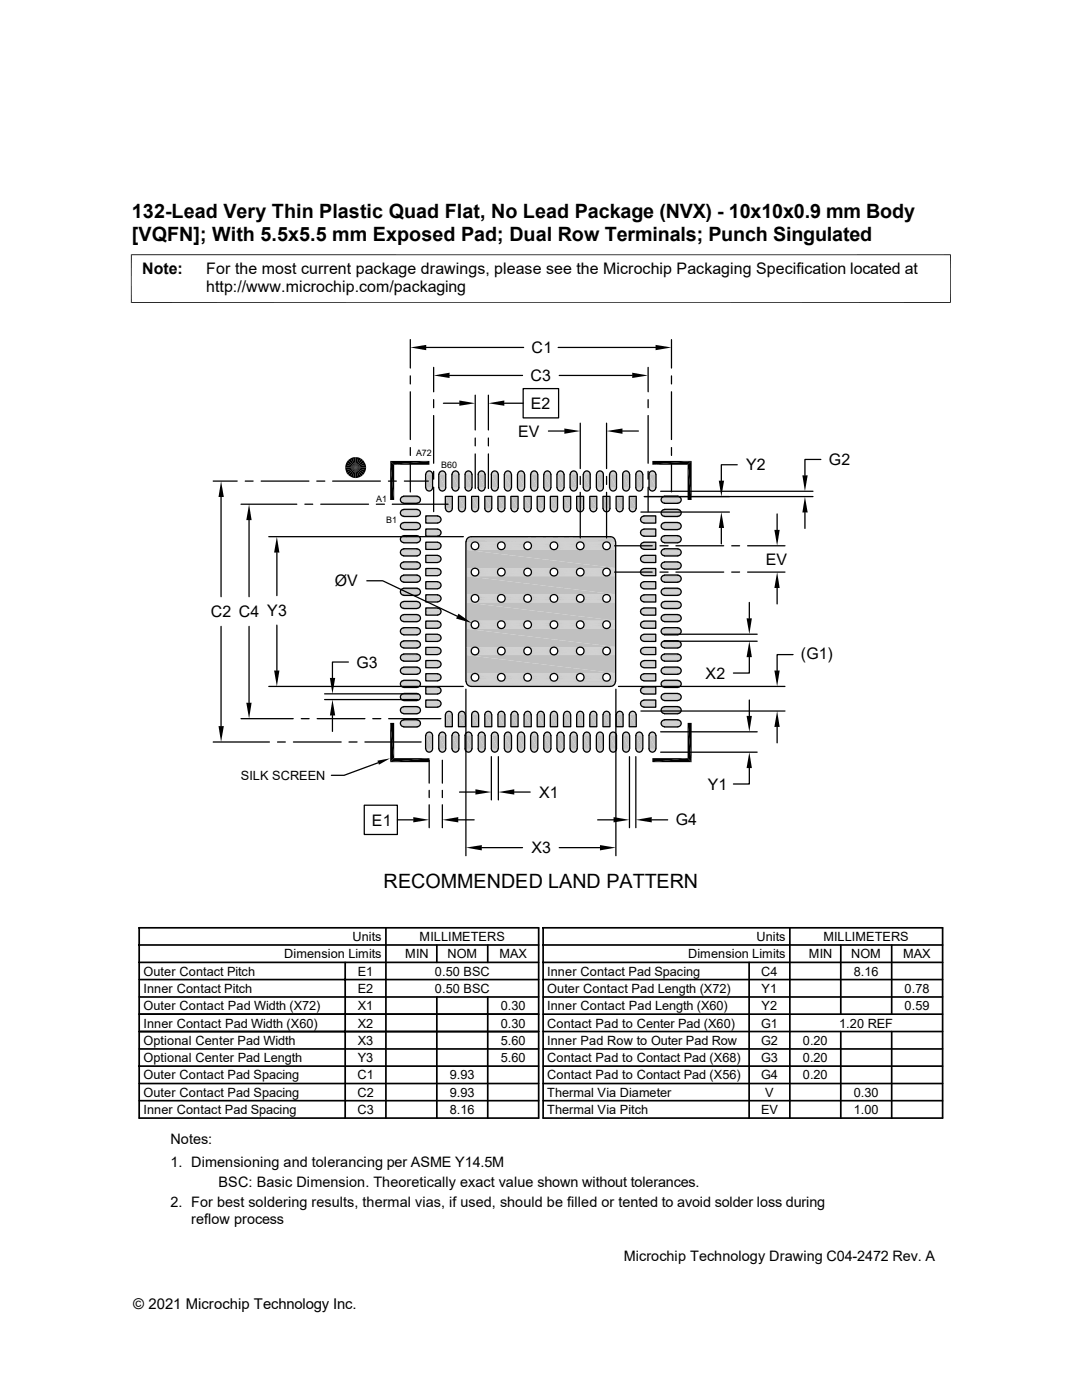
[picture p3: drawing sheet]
<svg xmlns="http://www.w3.org/2000/svg" width="216mm" height="279mm" viewBox="0 0 216 279" stroke-linecap="round" stroke-linejoin="round" font-family="sans-serif">
<defs><g id="words">
<g font-size="3.9">
<text x="26.3" y="43.5">132-Lead Very Thin Plastic Quad Flat, No Lead Package (NVX) - 10x10x0.9 mm Body</text>
<text x="26.3" y="48">[VQFN]; With 5.5x5.5 mm Exposed Pad; Dual Row Terminals; Punch Singulated</text>
<text x="76.5" y="177.3">RECOMMENDED LAND PATTERN</text>
</g>
<g font-size="3.2">
<text x="28.4" y="54.6">Note:</text>
<text x="41.1" y="54.6">For the most current package drawings, please see the Microchip Packaging Specification located at</text>
<text x="41.1" y="58.3">http://www.microchip.com/packaging</text>
<text x="106.1" y="70.5">C1</text>
<text x="105.9" y="76">C3</text>
<text x="105.9" y="81.6">E2</text>
<text x="103.4" y="87.2">EV</text>
<text x="148.9" y="93.9">Y2</text>
<text x="165.4" y="92.8">G2</text>
<text x="152.8" y="112.7">EV</text>
<text x="66.8" y="117">ØV</text>
<text x="42.1" y="123.1">C2 C4 Y3</text>
<text x="159.8" y="131.4">(G1)</text>
<text x="71.1" y="133.3">G3</text>
<text x="140.8" y="135.5">X2</text>
<text x="107.6" y="159.2">X1</text>
<text x="141.2" y="157.6">Y1</text>
<text x="74.2" y="164.8">E1</text>
<text x="134.8" y="164.7">G4</text>
<text x="106" y="170.3">X3</text>
</g>
<text font-size="3" x="26.6" y="261.3">© 2021 Microchip Technology Inc.</text>
<g font-size="2.9">
<text x="34" y="232.9">1. Dimensioning and tolerancing per ASME Y14.5M</text>
<text x="34" y="228.3">Notes:</text>
<text x="43.6" y="236.9">BSC: Basic Dimension. Theoretically exact value shown without tolerances.</text>
<text x="34" y="240.9">2. For best soldering results, thermal vias, if used, should be filled or tented to avoid solder loss during</text>
<text x="38.1" y="244.3">reflow process</text>
<text x="124.5" y="251.6">Microchip Technology Drawing C04-2472 Rev. A</text>
</g>
<g font-size="2.5">
<text x="48" y="155.7">SILK SCREEN</text>
<text x="56.7" y="191.3">Dimension Limits</text>
<text x="70.4" y="187.8">Units</text>
<text x="80.9" y="191.3">MIN</text>
<text x="83.7" y="187.8">MILLIMETERS</text>
<text x="89.3" y="191.3">NOM</text>
<text x="99.7" y="191.3">MAX</text>
<text x="137.3" y="191.3">Dimension Limits</text>
<text x="151" y="187.8">Units</text>
<text x="161.4" y="191.3">MIN</text>
<text x="164.3" y="187.8">MILLIMETERS</text>
<text x="169.8" y="191.3">NOM</text>
<text x="180.2" y="191.3">MAX</text>
<text x="28.6" y="194.7">Outer Contact Pitch</text>
<text x="71.4" y="194.7">E1</text>
<text x="86.8" y="194.7">0.50 BSC</text>
<text x="109.2" y="194.7">Inner Contact Pad Spacing</text>
<text x="151.9" y="194.7">C4</text>
<text x="170.3" y="194.7">8.16</text>
<text x="28.6" y="198.2">Inner Contact Pitch</text>
<text x="28.6" y="201.6">Outer Contact Pad Width (X72)</text>
<text x="71.4" y="201.6">X1</text>
<text x="71.4" y="198.2">E2</text>
<text x="86.8" y="198.2">0.50 BSC</text>
<text x="99.9" y="201.6">0.30</text>
<text x="109.2" y="198.2">Outer Contact Pad Length (X72)</text>
<text x="109.2" y="201.6">Inner Contact Pad Length (X60)</text>
<text x="152" y="201.6">Y2</text>
<text x="152" y="198.2">Y1</text>
<text x="180.5" y="201.6">0.59</text>
<text x="180.5" y="198.2">0.78</text>
<text x="28.6" y="208.5">Optional Center Pad Width</text>
<text x="28.6" y="205.1">Inner Contact Pad Width (X60)</text>
<text x="71.4" y="205.1">X2</text>
<text x="71.4" y="208.5">X3</text>
<text x="99.9" y="208.5">5.60</text>
<text x="99.9" y="205.1">0.30</text>
<text x="109.2" y="205.1">Contact Pad to Center Pad (X60)</text>
<text x="109.2" y="208.5">Inner Pad Row to Outer Pad Row</text>
<text x="151.8" y="205.1">G1</text>
<text x="151.8" y="208.5">G2</text>
<text x="160.2" y="208.5">0.20</text>
<text x="167.4" y="205.1">1.20 REF</text>
<text x="28.6" y="212">Optional Center Pad Length</text>
<text x="28.6" y="215.4">Outer Contact Pad Spacing</text>
<text x="71.3" y="215.4">C1</text>
<text x="71.4" y="212">Y3</text>
<text x="89.7" y="215.4">9.93</text>
<text x="99.9" y="212">5.60</text>
<text x="109.2" y="212">Contact Pad to Contact Pad (X68)</text>
<text x="109.2" y="215.4">Contact Pad to Contact Pad (X56)</text>
<text x="151.8" y="212">G3</text>
<text x="151.8" y="215.4">G4</text>
<text x="160.2" y="215.4">0.20</text>
<text x="160.2" y="212">0.20</text>
<text x="28.6" y="218.9">Outer Contact Pad Spacing</text>
<text x="71.3" y="218.9">C2</text>
<text x="89.7" y="218.9">9.93</text>
<text x="109.2" y="218.9">Thermal Via Diameter</text>
<text x="152.7" y="218.9">V</text>
<text x="170.3" y="218.9">0.30</text>
<text x="28.6" y="222.3">Inner Contact Pad Spacing</text>
<text x="71.3" y="222.3">C3</text>
<text x="89.7" y="222.3">8.16</text>
<text x="109.2" y="222.3">Thermal Via Pitch</text>
<text x="151.8" y="222.3">EV</text>
<text x="170.3" y="222.3">1.00</text>
</g>
<g font-size="1.8">
<text x="83" y="91.1">A72</text>
<text x="88.1" y="93.3">B60</text>
<text x="75.1" y="100.2">A1</text>
<text x="77" y="104.3">B1</text>
</g>
</g></defs>
<g fill="#c0c0c0">
<path d="M130 94h.4z"/>
<path d="M130.1 93.9l.3 .1z"/>
<path d="M127.4 94h.4z"/>
<path d="M127.5 93.9l.3 .1z"/>
<path d="M124.8 94h.3z"/>
<path d="M124.9 93.9l.2 .1z"/>
<path d="M122.1 94h.4z"/>
<path d="M122.3 93.9l.2 .1z"/>
<path d="M119.5 94h.4z"/>
<path d="M119.6 93.9l.3 .1z"/>
<path d="M116.9 94h.4z"/>
<path d="M117 93.9l.3 .1z"/>
<path d="M114.3 94h.3z"/>
<path d="M114.4 93.9l.2 .1z"/>
<path d="M111.6 94h.4z"/>
<path d="M111.8 93.9l.2 .1z"/>
<path d="M109 94h.4z"/>
<path d="M109.1 93.9l.3 .1z"/>
<path d="M106.4 94h.4z"/>
<path d="M106.5 93.9l.3 .1z"/>
<path d="M103.8 94h.4z"/>
<path d="M103.9 93.9l.3 .1z"/>
<path d="M101.2 94h.4z"/>
<path d="M101.3 93.9l.3 .1z"/>
<path d="M98.6 94h.3z"/>
<path d="M98.7 93.9l.2 .1z"/>
<path d="M95.9 94h.4z"/>
<path d="M96.1 93.9l.2 .1z"/>
<path d="M93.3 94h.4z"/>
<path d="M93.4 93.9l.3 .1z"/>
<path d="M90.7 94h.4z"/>
<path d="M90.8 93.9l.3 .1z"/>
<path d="M88.1 94h.3z"/>
<path d="M88.2 93.9l.2 .1z"/>
<path d="M85.4 94h.4z"/>
<path d="M85.6 93.9l.2 .1z"/>
<path d="M129.9 94h.6z"/>
<path d="M130 94h.5z"/>
<path d="M127.3 94h.6z"/>
<path d="M127.4 94h.5z"/>
<path d="M124.6 94h.7z"/>
<path d="M124.8 94h.5z"/>
<path d="M122 94h.6z"/>
<path d="M122.1 94h.5z"/>
<path d="M119.4 94h.6z"/>
<path d="M119.5 94h.5z"/>
<path d="M116.8 94h.6z"/>
<path d="M116.9 94h.5z"/>
<path d="M114.1 94h.7z"/>
<path d="M114.3 94h.5z"/>
<path d="M111.5 94h.6z"/>
<path d="M111.6 94h.5z"/>
<path d="M108.9 94h.6z"/>
<path d="M109 94h.5z"/>
<path d="M106.3 94h.6z"/>
<path d="M106.4 94h.5z"/>
<path d="M103.7 94h.6z"/>
<path d="M103.8 94h.5z"/>
<path d="M101 94h.7z"/>
<path d="M101.2 94h.5z"/>
<path d="M98.4 94h.7z"/>
<path d="M98.6 94h.5z"/>
<path d="M95.8 94h.6z"/>
<path d="M95.9 94h.5z"/>
<path d="M93.2 94h.6z"/>
<path d="M93.3 94h.5z"/>
<path d="M90.6 94h.6z"/>
<path d="M90.7 94h.5z"/>
<path d="M87.9 94h.7z"/>
<path d="M88.1 94h.5z"/>
<path d="M85.3 94h.6z"/>
<path d="M85.4 94h.5z"/>
<path d="M129.8 94.1h.8z"/>
<path d="M129.9 94l.7 .1z"/>
<path d="M127.1 94.1h.9z"/>
<path d="M127.3 94l.7 .1z"/>
<path d="M124.5 94.1h.9z"/>
<path d="M124.6 94l.8 .1z"/>
<path d="M121.9 94.1h.9z"/>
<path d="M122 94l.8 .1z"/>
<path d="M119.3 94.1h.8z"/>
<path d="M119.4 94l.7 .1z"/>
<path d="M116.7 94.1h.8z"/>
<path d="M116.8 94l.7 .1z"/>
<path d="M114 94.1h.9z"/>
<path d="M114.1 94l.8 .1z"/>
<path d="M111.4 94.1h.9z"/>
<path d="M111.5 94l.8 .1z"/>
<path d="M108.8 94.1h.8z"/>
<path d="M108.9 94l.7 .1z"/>
<path d="M106.2 94.1h.8z"/>
<path d="M106.3 94l.7 .1z"/>
<path d="M103.5 94.1h.9z"/>
<path d="M103.7 94l.7 .1z"/>
<path d="M100.9 94.1h.9z"/>
<path d="M101 94l.8 .1z"/>
<path d="M98.3 94.1h.8z"/>
<path d="M98.4 94l.7 .1z"/>
<path d="M95.7 94.1h.8z"/>
<path d="M95.8 94l.7 .1z"/>
<path d="M93 94.1h.9z"/>
<path d="M93.2 94l.7 .1z"/>
<path d="M90.4 94.1h.9z"/>
<path d="M90.6 94l.7 .1z"/>
<path d="M87.8 94.1h.9z"/>
<path d="M87.9 94l.8 .1z"/>
<path d="M85.2 94.1h.9z"/>
<path d="M85.3 94l.8 .1z"/>
<path d="M129.8 94.1l.9 .1h-1z"/>
<path d="M129.8 94.1h.8l.1 .1z"/>
<path d="M127.1 94.1l1 .1h-1.1z"/>
<path d="M127.1 94.1h.9l.1 .1z"/>
<path d="M124.5 94.1l1 .1h-1.1z"/>
<path d="M124.5 94.1h.9l.1 .1z"/>
<path d="M121.9 94.1l1 .1h-1.1z"/>
<path d="M121.9 94.1h.9l.1 .1z"/>
<path d="M119.3 94.1l.9 .1h-1z"/>
<path d="M119.3 94.1h.8l.1 .1z"/>
<path d="M116.7 94.1l.9 .1h-1.1z"/>
<path d="M116.7 94.1h.8l.1 .1z"/>
<path d="M114 94.1l1 .1h-1.1z"/>
<path d="M114 94.1h.9l.1 .1z"/>
<path d="M111.4 94.1l1 .1h-1.1z"/>
<path d="M111.4 94.1h.9l.1 .1z"/>
<path d="M108.8 94.1l.9 .1h-1z"/>
<path d="M108.8 94.1h.8l.1 .1z"/>
<path d="M106.2 94.1l.9 .1h-1z"/>
<path d="M106.2 94.1h.8l.1 .1z"/>
<path d="M103.5 94.1l1 .1h-1z"/>
<path d="M103.5 94.1h.9l.1 .1z"/>
<path d="M100.9 94.1l1 .1h-1.1z"/>
<path d="M100.9 94.1h.9l.1 .1z"/>
<path d="M98.3 94.1l1 .1h-1.1z"/>
<path d="M98.3 94.1h.8l.2 .1z"/>
<path d="M95.7 94.1l.9 .1h-1z"/>
<path d="M95.7 94.1h.8l.1 .1z"/>
<path d="M93 94.1l1 .1h-1z"/>
<path d="M93 94.1h.9l.1 .1z"/>
<path d="M90.4 94.1l1 .1h-1.1z"/>
<path d="M90.4 94.1h.9l.1 .1z"/>
<path d="M87.8 94.1l1 .1h-1.1z"/>
<path d="M87.8 94.1h.9l.1 .1z"/>
<path d="M85.2 94.1l.9 .1h-1z"/>
<path d="M85.2 94.1h.9v.1z"/>
<path d="M129.6 94.3h1.2z"/>
<path d="M129.7 94.2l1.1 .1z"/>
<path d="M127 94.2l1.2 .1h-1.2z"/>
<path d="M127 94.2l1.2 .1z"/>
<path d="M124.3 94.3h1.3z"/>
<path d="M124.4 94.2l1.2 .1z"/>
<path d="M121.7 94.3h1.2z"/>
<path d="M121.8 94.2l1.1 .1z"/>
<path d="M119.2 94.2l1.1 .1h-1.2z"/>
<path d="M119.2 94.2l1.1 .1z"/>
<path d="M116.5 94.2l1.2 .1z"/>
<path d="M113.9 94.2l1.2 .1z"/>
<path d="M111.3 94.3h1.1z"/>
<path d="M111.3 94.2l1.1 .1z"/>
<path d="M108.7 94.2l1.1 .1h-1.2z"/>
<path d="M108.7 94.2l1.1 .1z"/>
<path d="M106.1 94.2l1.1 .1h-1.2z"/>
<path d="M106.1 94.2l1.1 .1z"/>
<path d="M103.4 94.3h1.2z"/>
<path d="M103.5 94.2l1.1 .1z"/>
<path d="M100.8 94.3h1.1z"/>
<path d="M100.8 94.2l1.1 .1z"/>
<path d="M98.2 94.2l1.1 .1h-1.2z"/>
<path d="M98.2 94.2l1.1 .1z"/>
<path d="M95.6 94.2l1.1 .1h-1.2z"/>
<path d="M95.6 94.2l1.1 .1z"/>
<path d="M92.9 94.3h1.2z"/>
<path d="M93 94.2l1.1 .1z"/>
<path d="M90.3 94.3h1.2z"/>
<path d="M90.3 94.2l1.2 .1z"/>
<path d="M87.7 94.2l1.2 .1h-1.3z"/>
<path d="M87.7 94.2l1.2 .1z"/>
<path d="M85.1 94.2l1.1 .1h-1.2z"/>
<path d="M85.1 94.2l1.1 .1z"/>
<path d="M129.6 94.3l1.3 .1h-1.4z"/>
<path d="M129.6 94.3h1.2l.1 .1z"/>
<path d="M127 94.3l1.2 .1h-1.3z"/>
<path d="M127 94.3h1.2v.1z"/>
<path d="M124.3 94.3l1.3 .1h-1.3z"/>
<path d="M124.3 94.3h1.3v.1z"/>
<path d="M121.7 94.3l1.3 .1h-1.3z"/>
<path d="M121.7 94.3h1.2l.1 .1z"/>
<path d="M119.1 94.3l1.3 .1h-1.4z"/>
<path d="M119.1 94.3h1.2l.1 .1z"/>
<path d="M116.5 94.3l1.2 .1h-1.3z"/>
<path d="M116.5 94.3h1.2v.1z"/>
<path d="M113.9 94.3l1.2 .1h-1.3z"/>
<path d="M113.9 94.3h1.2v.1z"/>
<path d="M111.3 94.3l1.2 .1h-1.3z"/>
<path d="M111.3 94.3h1.1l.1 .1z"/>
<path d="M108.6 94.3l1.3 .1h-1.4z"/>
<path d="M108.6 94.3h1.2l.1 .1z"/>
<path d="M106 94.3l1.3 .1h-1.4z"/>
<path d="M106 94.3h1.2l.1 .1z"/>
<path d="M103.4 94.3l1.2 .1h-1.3z"/>
<path d="M103.4 94.3h1.2v.1z"/>
<path d="M100.8 94.3l1.2 .1h-1.3z"/>
<path d="M100.8 94.3h1.1l.1 .1z"/>
<path d="M98.1 94.3l1.3 .1h-1.3z"/>
<path d="M98.1 94.3h1.2l.1 .1z"/>
<path d="M95.5 94.3l1.3 .1h-1.3z"/>
<path d="M95.5 94.3h1.2l.1 .1z"/>
<path d="M92.9 94.3l1.2 .1h-1.3z"/>
<path d="M92.9 94.3h1.2v.1z"/>
<path d="M90.3 94.3l1.2 .1h-1.3z"/>
<path d="M90.3 94.3h1.2v.1z"/>
<path d="M87.6 94.3l1.3 .1h-1.3z"/>
<path d="M87.6 94.3h1.3v.1z"/>
<path d="M85 94.3l1.3 .1h-1.3z"/>
<path d="M85 94.3h1.2l.1 .1z"/>
<path d="M129.5 94.4l1.4 .1h-1.4z"/>
<path d="M129.5 94.4h1.4v.1z"/>
<path d="M126.9 94.4l1.4 .1h-1.4z"/>
<path d="M126.9 94.4h1.3l.1 .1z"/>
<path d="M124.3 94.4l1.3 .1h-1.4z"/>
<path d="M124.3 94.4h1.3v.1z"/>
<path d="M121.7 94.4l1.3 .1h-1.4z"/>
<path d="M121.7 94.4h1.3v.1z"/>
<path d="M119 94.4l1.4 .1h-1.4z"/>
<path d="M119 94.4h1.4v.1z"/>
<path d="M116.4 94.4l1.4 .1h-1.4z"/>
<path d="M116.4 94.4h1.3l.1 .1z"/>
<path d="M113.8 94.4l1.3 .1h-1.4z"/>
<path d="M113.8 94.4h1.3v.1z"/>
<path d="M111.2 94.4l1.3 .1h-1.4z"/>
<path d="M111.2 94.4h1.3v.1z"/>
<path d="M108.5 94.4l1.4 .1h-1.4z"/>
<path d="M108.5 94.4h1.4v.1z"/>
<path d="M105.9 94.4l1.4 .1h-1.4z"/>
<path d="M105.9 94.4h1.4v.1z"/>
<path d="M103.3 94.4l1.4 .1h-1.4z"/>
<path d="M103.3 94.4h1.3l.1 .1z"/>
<path d="M100.7 94.4l1.4 .1h-1.4z"/>
<path d="M100.7 94.4h1.3l.1 .1z"/>
<path d="M98.1 94.4l1.3 .1h-1.4z"/>
<path d="M98.1 94.4h1.3v.1z"/>
<path d="M95.5 94.4l1.3 .1h-1.4z"/>
<path d="M95.5 94.4h1.3v.1z"/>
<path d="M92.8 94.4l1.4 .1h-1.4z"/>
<path d="M92.8 94.4h1.3l.1 .1z"/>
<path d="M90.2 94.4l1.4 .1h-1.4z"/>
<path d="M90.2 94.4h1.3l.1 .1z"/>
<path d="M87.6 94.4l1.3 .1h-1.4z"/>
<path d="M87.6 94.4h1.3v.1z"/>
<path d="M85 94.4l1.3 .1h-1.4z"/>
<path d="M85 94.4h1.3v.1z"/>
<path d="M129.5 94.5l1.4 .2h-1.4z"/>
<path d="M129.5 94.5h1.4v.2z"/>
<path d="M126.9 94.5l1.4 .2h-1.4z"/>
<path d="M126.9 94.5h1.4v.2z"/>
<path d="M124.2 94.5l1.4 .2h-1.4z"/>
<path d="M124.2 94.5h1.4v.2z"/>
<path d="M121.6 94.5l1.4 .2h-1.4z"/>
<path d="M121.6 94.5h1.4v.2z"/>
<path d="M119 94.5l1.4 .2h-1.4z"/>
<path d="M119 94.5h1.4v.2z"/>
<path d="M116.4 94.5l1.4 .2h-1.4z"/>
<path d="M116.4 94.5h1.4v.2z"/>
<path d="M113.7 94.5l1.5 .2h-1.5z"/>
<path d="M113.7 94.5h1.4l.1 .2z"/>
<path d="M111.1 94.5l1.5 .2h-1.5z"/>
<path d="M111.1 94.5h1.4l.1 .2z"/>
<path d="M108.5 94.5l1.4 .2h-1.4z"/>
<path d="M108.5 94.5h1.4v.2z"/>
<path d="M105.9 94.5l1.4 .2h-1.4z"/>
<path d="M105.9 94.5h1.4v.2z"/>
<path d="M103.3 94.5l1.4 .2h-1.4z"/>
<path d="M103.3 94.5h1.4v.2z"/>
<path d="M100.7 94.5l1.4 .2h-1.5z"/>
<path d="M100.7 94.5h1.4v.2z"/>
<path d="M98 94.5l1.4 .2h-1.4z"/>
<path d="M98 94.5h1.4v.2z"/>
<path d="M95.4 94.5l1.4 .2h-1.4z"/>
<path d="M95.4 94.5h1.4v.2z"/>
<path d="M92.8 94.5l1.4 .2h-1.4z"/>
<path d="M92.8 94.5h1.4v.2z"/>
<path d="M90.2 94.5l1.4 .2h-1.4z"/>
<path d="M90.2 94.5h1.4v.2z"/>
<path d="M87.5 94.5l1.4 .2h-1.4z"/>
<path d="M87.5 94.5h1.4v.2z"/>
<path d="M84.9 94.5l1.4 .2h-1.4z"/>
<path d="M84.9 94.5h1.4v.2z"/>
<path d="M129.5 94.7l1.4 2.6h-1.4z"/>
<path d="M129.5 94.7h1.4v2.6z"/>
<path d="M126.9 94.7l1.4 2.6h-1.4z"/>
<path d="M126.9 94.7h1.4v2.6z"/>
<path d="M124.2 94.7l1.4 2.6h-1.4z"/>
<path d="M124.2 94.7h1.4v2.6z"/>
<path d="M121.6 94.7l1.4 2.6h-1.4z"/>
<path d="M121.6 94.7h1.4v2.6z"/>
<path d="M119 94.7l1.4 2.6h-1.4z"/>
<path d="M119 94.7h1.4v2.6z"/>
<path d="M116.4 94.7l1.4 2.6h-1.4z"/>
<path d="M116.4 94.7h1.4v2.6z"/>
<path d="M113.7 94.7l1.5 2.6h-1.5z"/>
<path d="M113.7 94.7h1.5v2.6z"/>
<path d="M111.1 94.7l1.5 2.6h-1.5z"/>
<path d="M111.1 94.7h1.5v2.6z"/>
<path d="M108.5 94.7l1.4 2.6h-1.4z"/>
<path d="M108.5 94.7h1.4v2.6z"/>
<path d="M105.9 94.7l1.4 2.6h-1.4z"/>
<path d="M105.9 94.7h1.4v2.6z"/>
<path d="M103.3 94.7l1.4 2.6h-1.4z"/>
<path d="M103.3 94.7h1.4v2.6z"/>
<path d="M100.6 94.7l1.5 2.6h-1.5z"/>
<path d="M100.6 94.7h1.5v2.6z"/>
<path d="M98 94.7l1.4 2.6h-1.4z"/>
<path d="M98 94.7h1.4v2.6z"/>
<path d="M95.4 94.7l1.4 2.6h-1.4z"/>
<path d="M95.4 94.7h1.4v2.6z"/>
<path d="M92.8 94.7l1.4 2.6h-1.4z"/>
<path d="M92.8 94.7h1.4v2.6z"/>
<path d="M90.2 94.7l1.4 2.6h-1.4z"/>
<path d="M90.2 94.7h1.4v2.6z"/>
<path d="M87.5 94.7l1.4 2.6h-1.4z"/>
<path d="M87.5 94.7h1.4v2.6z"/>
<path d="M84.9 94.7l1.4 2.6h-1.4z"/>
<path d="M84.9 94.7h1.4v2.6z"/>
<path d="M129.5 97.3l1.4 .2h-1.4z"/>
<path d="M129.5 97.3h1.4v.2z"/>
<path d="M126.9 97.3l1.4 .2h-1.4z"/>
<path d="M126.9 97.3h1.4v.2z"/>
<path d="M124.2 97.3l1.4 .2h-1.4z"/>
<path d="M124.2 97.3h1.4v.2z"/>
<path d="M121.6 97.3l1.4 .2h-1.4z"/>
<path d="M121.6 97.3h1.4v.2z"/>
<path d="M119 97.3l1.4 .2h-1.4z"/>
<path d="M119 97.3h1.4v.2z"/>
<path d="M116.4 97.3l1.4 .2h-1.4z"/>
<path d="M116.4 97.3h1.4v.2z"/>
<path d="M113.7 97.3l1.4 .2h-1.4z"/>
<path d="M113.7 97.3h1.5l-.1 .2z"/>
<path d="M111.1 97.3l1.4 .2h-1.4z"/>
<path d="M111.1 97.3h1.5l-.1 .2z"/>
<path d="M108.5 97.3l1.4 .2h-1.4z"/>
<path d="M108.5 97.3h1.4v.2z"/>
<path d="M105.9 97.3l1.4 .2h-1.4z"/>
<path d="M105.9 97.3h1.4v.2z"/>
<path d="M103.3 97.3l1.4 .2h-1.4z"/>
<path d="M103.3 97.3h1.4v.2z"/>
<path d="M100.6 97.3l1.5 .2h-1.4z"/>
<path d="M100.6 97.3h1.5v.2z"/>
<path d="M98 97.3l1.4 .2h-1.4z"/>
<path d="M98 97.3h1.4v.2z"/>
<path d="M95.4 97.3l1.4 .2h-1.4z"/>
<path d="M95.4 97.3h1.4v.2z"/>
<path d="M92.8 97.3l1.4 .2h-1.4z"/>
<path d="M92.8 97.3h1.4v.2z"/>
<path d="M90.2 97.3l1.4 .2h-1.4z"/>
<path d="M90.2 97.3h1.4v.2z"/>
<path d="M87.5 97.3l1.4 .2h-1.4z"/>
<path d="M87.5 97.3h1.4v.2z"/>
<path d="M84.9 97.3l1.4 .2h-1.4z"/>
<path d="M84.9 97.3h1.4v.2z"/>
<path d="M129.5 97.5l1.4 .1h-1.4z"/>
<path d="M129.5 97.5h1.4v.1z"/>
<path d="M126.9 97.5l1.3 .1h-1.3z"/>
<path d="M126.9 97.5h1.4l-.1 .1z"/>
<path d="M124.2 97.5l1.4 .1h-1.3z"/>
<path d="M124.2 97.5h1.4v.1z"/>
<path d="M121.6 97.5l1.4 .1h-1.3z"/>
<path d="M121.6 97.5h1.4v.1z"/>
<path d="M119 97.5l1.4 .1h-1.4z"/>
<path d="M119 97.5h1.4v.1z"/>
<path d="M116.4 97.5l1.3 .1h-1.3z"/>
<path d="M116.4 97.5h1.4l-.1 .1z"/>
<path d="M113.7 97.5l1.4 .1h-1.3z"/>
<path d="M113.7 97.5h1.4v.1z"/>
<path d="M111.1 97.5l1.4 .1h-1.3z"/>
<path d="M111.1 97.5h1.4v.1z"/>
<path d="M108.5 97.5l1.4 .1h-1.3z"/>
<path d="M108.5 97.5h1.4v.1z"/>
<path d="M105.9 97.5l1.3 .1h-1.2z"/>
<path d="M105.9 97.5h1.4l-.1 .1z"/>
<path d="M103.3 97.5l1.3 .1h-1.3z"/>
<path d="M103.3 97.5h1.4l-.1 .1z"/>
<path d="M100.7 97.5l1.3 .1h-1.3z"/>
<path d="M100.7 97.5h1.4l-.1 .1z"/>
<path d="M98 97.5l1.4 .1h-1.3z"/>
<path d="M98 97.5h1.4v.1z"/>
<path d="M95.4 97.5l1.4 .1h-1.3z"/>
<path d="M95.4 97.5h1.4v.1z"/>
<path d="M92.8 97.5l1.3 .1h-1.3z"/>
<path d="M92.8 97.5h1.4l-.1 .1z"/>
<path d="M90.2 97.5l1.3 .1h-1.3z"/>
<path d="M90.2 97.5h1.4l-.1 .1z"/>
<path d="M87.5 97.5l1.4 .1h-1.3z"/>
<path d="M87.5 97.5h1.4v.1z"/>
<path d="M84.9 97.5l1.4 .1h-1.3z"/>
<path d="M84.9 97.5h1.4v.1z"/>
<path d="M129.5 97.6l1.3 .1h-1.2z"/>
<path d="M129.5 97.6h1.4l-.1 .1z"/>
<path d="M126.9 97.6l1.2 .1h-1.1z"/>
<path d="M126.9 97.6h1.3l-.1 .1z"/>
<path d="M124.3 97.6l1.2 .1h-1.1z"/>
<path d="M124.3 97.6h1.3l-.1 .1z"/>
<path d="M121.7 97.6l1.2 .1h-1.1z"/>
<path d="M121.7 97.6h1.3l-.1 .1z"/>
<path d="M119 97.6l1.3 .1h-1.2z"/>
<path d="M119 97.6h1.4l-.1 .1z"/>
<path d="M116.4 97.6l1.3 .1h-1.2z"/>
<path d="M116.4 97.6h1.3v.1z"/>
<path d="M113.8 97.6l1.3 .1h-1.2z"/>
<path d="M113.8 97.6h1.3v.1z"/>
<path d="M111.2 97.6l1.2 .1h-1.1z"/>
<path d="M111.2 97.6h1.3l-.1 .1z"/>
<path d="M108.6 97.6l1.2 .1h-1.2z"/>
<path d="M108.6 97.6h1.3l-.1 .1z"/>
<path d="M106 97.6l1.2 .1h-1.2z"/>
<path d="M106 97.6h1.2v.1z"/>
<path d="M103.3 97.6l1.3 .1h-1.2z"/>
<path d="M103.3 97.6h1.3v.1z"/>
<path d="M100.7 97.6l1.2 .1h-1.1z"/>
<path d="M100.7 97.6h1.3l-.1 .1z"/>
<path d="M98.1 97.6l1.2 .1h-1.2z"/>
<path d="M98.1 97.6h1.3l-.1 .1z"/>
<path d="M95.5 97.6l1.2 .1h-1.2z"/>
<path d="M95.5 97.6h1.3l-.1 .1z"/>
<path d="M92.8 97.6l1.3 .1h-1.2z"/>
<path d="M92.8 97.6h1.3v.1z"/>
<path d="M90.2 97.6l1.2 .1h-1.1z"/>
<path d="M90.2 97.6h1.3l-.1 .1z"/>
<path d="M87.6 97.6l1.2 .1h-1.1z"/>
<path d="M87.6 97.6h1.3l-.1 .1z"/>
<path d="M85 97.6l1.2 .1h-1.2z"/>
<path d="M85 97.6h1.3l-.1 .1z"/>
<path d="M129.6 97.7l1.1 .1h-1z"/>
<path d="M129.6 97.7h1.2l-.1 .1z"/>
<path d="M127 97.7l1.1 .1h-1z"/>
<path d="M127 97.7h1.1v.1z"/>
<path d="M124.4 97.7l1 .1h-.9z"/>
<path d="M124.4 97.7h1.1l-.1 .1z"/>
<path d="M121.8 97.7l1 .1h-1z"/>
<path d="M121.8 97.7h1.1l-.1 .1z"/>
<path d="M119.1 97.7l1.1 .1h-1z"/>
<path d="M119.1 97.7h1.2l-.1 .1z"/>
<path d="M116.5 97.7l1.1 .1h-1z"/>
<path d="M116.5 97.7h1.2l-.1 .1z"/>
<path d="M113.9 97.7l1.1 .1h-1z"/>
<path d="M113.9 97.7h1.2l-.1 .1z"/>
<path d="M111.3 97.7l1.1 .1h-1.1z"/>
<path d="M111.3 97.7h1.1v.1z"/>
<path d="M108.6 97.7l1.1 .1h-1z"/>
<path d="M108.6 97.7h1.2l-.1 .1z"/>
<path d="M106 97.7l1.1 .1h-1z"/>
<path d="M106 97.7h1.2l-.1 .1z"/>
<path d="M103.4 97.7l1.1 .1h-1z"/>
<path d="M103.4 97.7h1.2l-.1 .1z"/>
<path d="M100.8 97.7l1.1 .1h-1.1z"/>
<path d="M100.8 97.7h1.1v.1z"/>
<path d="M98.1 97.7l1.1 .1h-1z"/>
<path d="M98.1 97.7h1.2l-.1 .1z"/>
<path d="M95.5 97.7l1.1 .1h-1z"/>
<path d="M95.5 97.7h1.2l-.1 .1z"/>
<path d="M92.9 97.7l1.1 .1h-1z"/>
<path d="M92.9 97.7h1.2l-.1 .1z"/>
<path d="M90.3 97.7l1.1 .1h-1z"/>
<path d="M90.3 97.7h1.1v.1z"/>
<path d="M87.7 97.7l1 .1h-.9z"/>
<path d="M87.7 97.7h1.1l-.1 .1z"/>
<path d="M85 97.7l1.1 .1h-1z"/>
<path d="M85 97.7h1.2l-.1 .1z"/>
<path d="M129.7 97.8l.9 .1z"/>
<path d="M129.7 97.8h1z"/>
<path d="M127.1 97.8l.9 .1z"/>
<path d="M127.1 97.8h1z"/>
<path d="M124.5 97.8l.8 .1z"/>
<path d="M124.5 97.8h.9z"/>
<path d="M121.8 97.8l.9 .1z"/>
<path d="M121.8 97.8h1z"/>
<path d="M119.2 97.8l.9 .1z"/>
<path d="M119.2 97.8h1z"/>
<path d="M116.6 97.8l.9 .1z"/>
<path d="M116.6 97.8h1z"/>
<path d="M114 97.8l.9 .1z"/>
<path d="M114 97.8h1z"/>
<path d="M111.3 97.8l.9 .1z"/>
<path d="M111.3 97.8h1.1z"/>
<path d="M108.7 97.8l.9 .1z"/>
<path d="M108.7 97.8h1z"/>
<path d="M106.1 97.8l.9 .1z"/>
<path d="M106.1 97.8h1z"/>
<path d="M103.5 97.8l.9 .1z"/>
<path d="M103.5 97.8h1z"/>
<path d="M100.8 97.8l.9 .1z"/>
<path d="M100.8 97.8h1.1z"/>
<path d="M98.2 97.8l.9 .1z"/>
<path d="M98.2 97.8h1z"/>
<path d="M95.6 97.8l.9 .1z"/>
<path d="M95.6 97.8h1z"/>
<path d="M93 97.8l.9 .1z"/>
<path d="M93 97.8h1z"/>
<path d="M90.4 97.8l.9 .1z"/>
<path d="M90.4 97.8h1z"/>
<path d="M87.8 97.8l.8 .1z"/>
<path d="M87.8 97.8h.9z"/>
<path d="M85.1 97.8l.9 .1z"/>
<path d="M85.1 97.8h1z"/>
<path d="M129.8 97.9l.7 .1z"/>
<path d="M129.8 97.9h.8z"/>
<path d="M127.2 97.9l.6 .1z"/>
<path d="M127.2 97.9h.8z"/>
<path d="M124.5 97.9l.7 .1z"/>
<path d="M124.5 97.9h.8z"/>
<path d="M121.9 97.9l.7 .1z"/>
<path d="M121.9 97.9h.8z"/>
<path d="M119.3 97.9l.7 .1z"/>
<path d="M119.3 97.9h.8z"/>
<path d="M116.7 97.9l.6 .1z"/>
<path d="M116.7 97.9h.8z"/>
<path d="M114.1 97.9l.6 .1z"/>
<path d="M114.1 97.9h.8z"/>
<path d="M111.5 97.9l.6 .1z"/>
<path d="M111.5 97.9h.7z"/>
<path d="M108.8 97.9l.7 .1z"/>
<path d="M108.8 97.9h.8z"/>
<path d="M106.2 97.9l.6 .1z"/>
<path d="M106.2 97.9h.8z"/>
<path d="M103.6 97.9l.7 .1z"/>
<path d="M103.6 97.9h.8z"/>
<path d="M101 97.9l.6 .1z"/>
<path d="M101 97.9h.7z"/>
<path d="M98.3 97.9l.7 .1z"/>
<path d="M98.3 97.9h.8z"/>
<path d="M95.7 97.9l.7 .1z"/>
<path d="M95.7 97.9h.8z"/>
<path d="M93.1 97.9l.7 .1z"/>
<path d="M93.1 97.9h.8z"/>
<path d="M90.5 97.9l.6 .1z"/>
<path d="M90.5 97.9h.8z"/>
<path d="M87.8 97.9l.7 .1z"/>
<path d="M87.8 97.9h.8z"/>
<path d="M85.2 97.9l.7 .1z"/>
<path d="M85.2 97.9h.8z"/>
<path d="M85.5 98h.3z"/>
<path d="M88.1 98h.3z"/>
<path d="M90.7 98h.3z"/>
<path d="M93.3 98h.3z"/>
<path d="M96 98h.3z"/>
<path d="M98.6 98h.3z"/>
<path d="M101.2 98h.3z"/>
<path d="M103.8 98h.3z"/>
<path d="M106.5 98h.2z"/>
<path d="M109.1 98h.2z"/>
<path d="M111.7 98h.3z"/>
<path d="M114.3 98h.3z"/>
<path d="M116.9 98h.3z"/>
<path d="M119.5 98h.3z"/>
<path d="M122.2 98h.3z"/>
<path d="M124.8 98h.3z"/>
<path d="M127.4 98h.3z"/>
<path d="M130 98h.3z"/>
<path d="M129.9 98h.4z"/>
<path d="M129.9 98h.6z"/>
<path d="M127.3 98h.4z"/>
<path d="M127.3 98h.5z"/>
<path d="M124.7 98h.4z"/>
<path d="M124.7 98h.5z"/>
<path d="M122 98h.5z"/>
<path d="M122 98h.6z"/>
<path d="M119.4 98h.4z"/>
<path d="M119.4 98h.6z"/>
<path d="M116.8 98h.4z"/>
<path d="M116.8 98h.5z"/>
<path d="M114.2 98h.4z"/>
<path d="M114.2 98h.5z"/>
<path d="M111.5 98h.5z"/>
<path d="M111.5 98h.6z"/>
<path d="M109 98h.3z"/>
<path d="M109 98h.5z"/>
<path d="M106.3 98h.4z"/>
<path d="M106.3 98h.5z"/>
<path d="M103.7 98h.4z"/>
<path d="M103.7 98h.6z"/>
<path d="M101.1 98h.4z"/>
<path d="M101.1 98h.5z"/>
<path d="M98.5 98h.4z"/>
<path d="M98.5 98h.5z"/>
<path d="M95.8 98h.5z"/>
<path d="M95.8 98h.6z"/>
<path d="M93.2 98h.4z"/>
<path d="M93.2 98h.6z"/>
<path d="M90.6 98h.4z"/>
<path d="M90.6 98h.5z"/>
<path d="M88 98h.4z"/>
<path d="M88 98h.5z"/>
<path d="M85.3 98h.5z"/>
<path d="M85.3 98h.6z"/>
</g>
<g fill="none" stroke="#c0c0c0" stroke-width=".2">
<path d="M79.8 99.6h4.1M79.8 99.7h4.1M79.8 99.8h4.1M79.8 99.9h4.1M79.9 99.5h4M79.9 100h4M79.9 99.4h4M80 99.3h3.8M80.1 99.2h3.6M80.1 99.1h3.5M80.3 99.1h3.2M80.4 99h3"/>
<path d="M131.9 99.5h4M131.9 99.6h4.1M131.9 99.7h4.1M131.9 99.8h4.1M131.9 99.9h4.1M131.9 100h4M132 99.4h3.9M132 99.5h3.9M132 99.3h3.8M132.1 99.2h3.7M132.2 99.1h3.5M132.3 99.1h3.3"/>
<path d="M132.5 99h2.9M79.9 100.1h4M80 100.1h3.8M80 100.2h3.8M80.1 100.3h3.5M80.2 100.4h3.4M80.3 100.4h3.2M83.7 100.2l-3.6 .1M132 100h3.9M132 100.1h3.9M132 100.1h3.8M132 100.2h3.8"/>
<path d="M132.1 100.2h3.7M132.2 100.3h3.5M132.2 100.4h3.4M135.6 100.4h-3.3"/>
</g>
<g fill="#c0c0c0">
<path d="M125.6 99.1l1.4 2.4h-1.4z"/>
<path d="M125.6 99.1h1.4v2.4z"/>
<path d="M122.9 99.1l1.4 2.4h-1.4z"/>
<path d="M122.9 99.1h1.4v2.4z"/>
<path d="M120.3 99.1l1.4 2.4h-1.4z"/>
<path d="M120.3 99.1h1.4v2.4z"/>
<path d="M117.7 99.1l1.4 2.4h-1.4z"/>
<path d="M117.7 99.1h1.4v2.4z"/>
<path d="M115.1 99.1l1.4 2.4h-1.4z"/>
<path d="M115.1 99.1h1.4v2.4z"/>
<path d="M112.4 99.1l1.5 2.4h-1.5z"/>
<path d="M112.4 99.1h1.5v2.4z"/>
<path d="M109.8 99.1l1.5 2.4h-1.5z"/>
<path d="M109.8 99.1h1.5v2.4z"/>
<path d="M107.2 99.1l1.4 2.4h-1.4z"/>
<path d="M107.2 99.1h1.4v2.4z"/>
<path d="M104.6 99.1l1.4 2.4h-1.4z"/>
<path d="M104.6 99.1h1.4v2.4z"/>
<path d="M101.9 99.1l1.5 2.4h-1.5z"/>
<path d="M101.9 99.1h1.5v2.4z"/>
<path d="M99.4 99.1l1.4 2.4h-1.4z"/>
<path d="M99.4 99.1h1.4v2.4z"/>
<path d="M96.7 99.1l1.4 2.4h-1.4z"/>
<path d="M96.7 99.1h1.4v2.4z"/>
<path d="M94.1 99.1l1.4 2.4h-1.4z"/>
<path d="M94.1 99.1h1.4v2.4z"/>
<path d="M91.5 99.1l1.4 2.4h-1.4z"/>
<path d="M91.5 99.1h1.4v2.4z"/>
<path d="M88.9 99.1l1.4 2.4h-1.4z"/>
<path d="M88.9 99.1h1.4v2.4z"/>
<path d="M125.6 101.5l1.4 .1h-1.4z"/>
<path d="M125.6 101.5h1.4v.1z"/>
<path d="M122.9 101.5l1.4 .1h-1.4z"/>
<path d="M122.9 101.5h1.4v.1z"/>
<path d="M120.3 101.5l1.4 .1h-1.4z"/>
<path d="M120.3 101.5h1.4v.1z"/>
<path d="M117.7 101.5l1.4 .1h-1.4z"/>
<path d="M117.7 101.5h1.4v.1z"/>
<path d="M115.1 101.5l1.4 .1h-1.4z"/>
<path d="M115.1 101.5h1.4v.1z"/>
<path d="M112.4 101.5l1.4 .1h-1.4z"/>
<path d="M112.4 101.5h1.5l-.1 .1z"/>
<path d="M109.8 101.5l1.4 .1h-1.4z"/>
<path d="M109.8 101.5h1.5l-.1 .1z"/>
<path d="M107.2 101.5l1.4 .1h-1.4z"/>
<path d="M107.2 101.5h1.4v.1z"/>
<path d="M104.6 101.5l1.4 .1h-1.4z"/>
<path d="M104.6 101.5h1.4v.1z"/>
<path d="M101.9 101.5l1.5 .1h-1.4z"/>
<path d="M101.9 101.5h1.5v.1z"/>
<path d="M99.4 101.5l1.4 .1h-1.4z"/>
<path d="M99.4 101.5h1.4v.1z"/>
<path d="M96.7 101.5l1.4 .1h-1.4z"/>
<path d="M96.7 101.5h1.4v.1z"/>
<path d="M94.1 101.5l1.4 .1h-1.4z"/>
<path d="M94.1 101.5h1.4v.1z"/>
<path d="M91.5 101.5l1.4 .1h-1.4z"/>
<path d="M91.5 101.5h1.4v.1z"/>
<path d="M88.9 101.5l1.4 .1h-1.4z"/>
<path d="M88.9 101.5h1.4v.1z"/>
</g>
<path d="M80.3 101.7h3.2M132.3 101.7h3.2M132.3 101.7h3.3" fill="none" stroke="#c0c0c0" stroke-width=".2"/>
<g fill="#c0c0c0">
<path d="M125.6 101.6l1.3 .1h-1.3z"/>
<path d="M125.6 101.6h1.4l-.1 .1z"/>
<path d="M122.9 101.6l1.4 .1h-1.3z"/>
<path d="M122.9 101.6h1.4v.1z"/>
<path d="M120.3 101.6l1.4 .1h-1.3z"/>
<path d="M120.3 101.6h1.4v.1z"/>
<path d="M117.7 101.6l1.3 .1h-1.3z"/>
<path d="M117.7 101.6h1.4l-.1 .1z"/>
<path d="M115.1 101.6l1.3 .1h-1.3z"/>
<path d="M115.1 101.6h1.4l-.1 .1z"/>
<path d="M112.4 101.6l1.4 .1h-1.3z"/>
<path d="M112.4 101.6h1.4v.1z"/>
<path d="M109.8 101.6l1.4 .1h-1.3z"/>
<path d="M109.8 101.6h1.4v.1z"/>
<path d="M107.2 101.6l1.4 .1h-1.4z"/>
<path d="M107.2 101.6h1.4v.1z"/>
<path d="M104.6 101.6l1.4 .1h-1.4z"/>
<path d="M104.6 101.6h1.4v.1z"/>
<path d="M102 101.6l1.3 .1h-1.3z"/>
<path d="M102 101.6h1.4l-.1 .1z"/>
<path d="M99.4 101.6l1.3 .1h-1.3z"/>
<path d="M99.4 101.6h1.4l-.1 .1z"/>
<path d="M96.7 101.6l1.4 .1h-1.3z"/>
<path d="M96.7 101.6h1.4v.1z"/>
<path d="M94.1 101.6l1.4 .1h-1.4z"/>
<path d="M94.1 101.6h1.4v.1z"/>
<path d="M91.5 101.6l1.3 .1h-1.3z"/>
<path d="M91.5 101.6h1.4l-.1 .1z"/>
<path d="M88.9 101.6l1.3 .1h-1.3z"/>
<path d="M88.9 101.6h1.4l-.1 .1z"/>
</g>
<path d="M80.1 101.8h3.6M80.1 101.8h3.5M132.1 101.8h3.7M132.2 101.8h3.5" fill="none" stroke="#c0c0c0" stroke-width=".2"/>
<g fill="#c0c0c0">
<path d="M125.6 101.7l1.3 .2h-1.3z"/>
<path d="M125.6 101.7h1.3v.2z"/>
<path d="M123 101.7l1.2 .2h-1.2z"/>
<path d="M123 101.7h1.3l-.1 .2z"/>
<path d="M120.4 101.7l1.2 .2h-1.2z"/>
<path d="M120.4 101.7h1.3l-.1 .2z"/>
<path d="M117.7 101.7l1.3 .2h-1.2z"/>
<path d="M117.7 101.7h1.3v.2z"/>
<path d="M115.1 101.7l1.3 .2h-1.2z"/>
<path d="M115.1 101.7h1.3v.2z"/>
<path d="M112.5 101.7l1.2 .2h-1.1z"/>
<path d="M112.5 101.7h1.3l-.1 .2z"/>
<path d="M109.9 101.7l1.2 .2h-1.2z"/>
<path d="M109.9 101.7h1.3l-.1 .2z"/>
<path d="M107.2 101.7l1.3 .2h-1.2z"/>
<path d="M107.2 101.7h1.4l-.1 .2z"/>
<path d="M104.6 101.7l1.3 .2h-1.2z"/>
<path d="M104.6 101.7h1.4l-.1 .2z"/>
<path d="M102 101.7l1.3 .2h-1.2z"/>
<path d="M102 101.7h1.3v.2z"/>
<path d="M99.4 101.7l1.2 .2h-1.2z"/>
<path d="M99.4 101.7h1.3l-.1 .2z"/>
<path d="M96.8 101.7l1.2 .2h-1.2z"/>
<path d="M96.8 101.7h1.3l-.1 .2z"/>
<path d="M94.1 101.7l1.3 .2h-1.2z"/>
<path d="M94.1 101.7h1.4l-.1 .2z"/>
<path d="M91.5 101.7l1.3 .2h-1.2z"/>
<path d="M91.5 101.7h1.3v.2z"/>
<path d="M88.9 101.7l1.2 .2h-1.1z"/>
<path d="M88.9 101.7h1.3l-.1 .2z"/>
</g>
<path d="M80 101.9h3.8M80.1 101.9h3.6M132 101.9h3.8M132.1 101.9h3.7" fill="none" stroke="#c0c0c0" stroke-width=".2"/>
<g fill="#c0c0c0">
<path d="M125.6 101.9h1.2z"/>
<path d="M125.6 101.9h1.3z"/>
<path d="M123 101.9h1.2z"/>
<path d="M120.4 101.9h1.1z"/>
<path d="M120.4 101.9h1.2z"/>
<path d="M117.8 101.9h1.1z"/>
<path d="M117.8 101.9h1.2z"/>
<path d="M115.2 101.9h1.1z"/>
<path d="M115.2 101.9h1.2z"/>
<path d="M112.6 101.9h1.1z"/>
<path d="M109.9 101.9h1.1z"/>
<path d="M109.9 101.9h1.2z"/>
<path d="M107.3 101.9h1.1z"/>
<path d="M107.3 101.9h1.2z"/>
<path d="M104.7 101.9h1.1z"/>
<path d="M104.7 101.9h1.2z"/>
<path d="M102.1 101.9h1.1z"/>
<path d="M102.1 101.9h1.2z"/>
<path d="M99.4 101.9h1.2z"/>
<path d="M96.8 101.9h1.2z"/>
<path d="M94.2 101.9h1.1z"/>
<path d="M94.2 101.9h1.2z"/>
<path d="M91.6 101.9h1.1z"/>
<path d="M91.6 101.9h1.2z"/>
<path d="M89 101.9l1 .1h-.9z"/>
<path d="M89 101.9h1.1l-.1 .1z"/>
</g>
<path d="M80 102h3.8M132 102h3.8" fill="none" stroke="#c0c0c0" stroke-width=".2"/>
<g fill="#c0c0c0">
<path d="M125.7 101.9l1 .1z"/>
<path d="M125.7 101.9h1.1z"/>
<path d="M123.1 101.9l1 .1z"/>
<path d="M123.1 101.9h1.1z"/>
<path d="M120.5 101.9l1 .1z"/>
<path d="M120.5 101.9h1z"/>
<path d="M117.9 101.9l.9 .1z"/>
<path d="M117.9 101.9h1z"/>
<path d="M115.2 101.9l1 .1z"/>
<path d="M115.2 101.9h1.1z"/>
<path d="M112.6 101.9l1 .1z"/>
<path d="M112.6 101.9h1.1z"/>
<path d="M110 101.9l1 .1z"/>
<path d="M110 101.9h1z"/>
<path d="M107.4 101.9l.9 .1z"/>
<path d="M107.4 101.9h1z"/>
<path d="M104.8 101.9l.9 .1z"/>
<path d="M104.8 101.9h1z"/>
<path d="M102.2 101.9l.9 .1z"/>
<path d="M102.2 101.9h1z"/>
<path d="M99.5 101.9l1 .1z"/>
<path d="M99.5 101.9h1.1z"/>
<path d="M96.9 101.9l.9 .1z"/>
<path d="M96.9 101.9h1.1z"/>
<path d="M94.3 101.9l.9 .1z"/>
<path d="M94.3 101.9h1z"/>
<path d="M91.7 101.9l.9 .1z"/>
<path d="M91.7 101.9h1z"/>
</g>
<path d="M79.9 102h4M132 102h3.9" fill="none" stroke="#c0c0c0" stroke-width=".2"/>
<g fill="#c0c0c0">
<path d="M89.1 102l.9 .1z"/>
<path d="M89.1 102h.9z"/>
</g>
<path d="M79.9 102.1h4M132 102.1h3.9" fill="none" stroke="#c0c0c0" stroke-width=".2"/>
<g fill="#c0c0c0">
<path d="M125.8 102l.8 .1z"/>
<path d="M125.8 102h.9z"/>
<path d="M123.2 102l.8 .1z"/>
<path d="M123.2 102h.9z"/>
<path d="M120.6 102l.7 .1z"/>
<path d="M120.6 102h.9z"/>
<path d="M118 102l.7 .1z"/>
<path d="M118 102h.8z"/>
<path d="M115.4 102l.7 .1z"/>
<path d="M115.4 102h.8z"/>
<path d="M112.7 102l.8 .1z"/>
<path d="M112.7 102h.9z"/>
<path d="M110.1 102l.7 .1z"/>
<path d="M110.1 102h.9z"/>
<path d="M107.5 102l.7 .1z"/>
<path d="M107.5 102h.8z"/>
<path d="M104.9 102l.7 .1z"/>
<path d="M104.9 102h.8z"/>
<path d="M102.2 102l.8 .1z"/>
<path d="M102.2 102h.9z"/>
<path d="M99.6 102l.8 .1z"/>
<path d="M99.6 102h.9z"/>
<path d="M97 102l.7 .1z"/>
<path d="M97 102h.8z"/>
<path d="M94.4 102l.7 .1z"/>
<path d="M94.4 102h.8z"/>
<path d="M91.7 102l.8 .1z"/>
<path d="M91.7 102h.9z"/>
<path d="M89.2 102.1h.6z"/>
<path d="M89.2 102.1h.8z"/>
<path d="M125.9 102.1l.5 .1z"/>
<path d="M125.9 102.1h.7z"/>
<path d="M123.3 102.1l.5 .1z"/>
<path d="M123.3 102.1h.7z"/>
<path d="M120.7 102.1l.5 .1z"/>
<path d="M120.7 102.1h.6z"/>
<path d="M118.1 102.1l.5 .1z"/>
<path d="M118.1 102.1h.6z"/>
<path d="M115.4 102.1l.6 .1z"/>
<path d="M115.4 102.1h.7z"/>
<path d="M112.8 102.1l.5 .1z"/>
<path d="M112.8 102.1h.7z"/>
<path d="M110.2 102.1l.5 .1z"/>
<path d="M110.2 102.1h.6z"/>
<path d="M107.6 102.1l.5 .1z"/>
<path d="M107.6 102.1h.6z"/>
<path d="M105 102.1l.5 .1z"/>
<path d="M105 102.1h.6z"/>
<path d="M102.4 102.1l.5 .1z"/>
<path d="M102.4 102.1h.6z"/>
<path d="M99.7 102.1l.5 .1z"/>
<path d="M99.7 102.1h.7z"/>
<path d="M97.1 102.1l.5 .1z"/>
<path d="M97.1 102.1h.6z"/>
<path d="M94.5 102.1l.5 .1z"/>
<path d="M94.5 102.1h.6z"/>
<path d="M91.9 102.1l.5 .1z"/>
<path d="M91.9 102.1h.6z"/>
<path d="M89.3 102.1l.4 .1z"/>
<path d="M89.3 102.1h.5z"/>
</g>
<path d="M79.9 102.1h4M131.9 102.1h4" fill="none" stroke="#c0c0c0" stroke-width=".2"/>
<g fill="#c0c0c0">
<path d="M126.1 102.2h.2z"/>
<path d="M126.1 102.2h.3z"/>
<path d="M123.4 102.2h.3z"/>
<path d="M123.4 102.2h.4z"/>
<path d="M120.8 102.2h.3z"/>
<path d="M120.8 102.2h.4z"/>
<path d="M118.2 102.2h.2z"/>
<path d="M118.2 102.2h.4z"/>
<path d="M115.6 102.2h.2z"/>
<path d="M115.6 102.2h.4z"/>
<path d="M112.9 102.2h.3z"/>
<path d="M112.9 102.2h.4z"/>
<path d="M110.3 102.2h.3z"/>
<path d="M110.3 102.2h.4z"/>
<path d="M107.7 102.2h.3z"/>
<path d="M107.7 102.2h.4z"/>
<path d="M105.1 102.2h.3z"/>
<path d="M105.1 102.2h.4z"/>
<path d="M102.5 102.2h.2z"/>
<path d="M102.5 102.2h.4z"/>
<path d="M99.9 102.2h.2z"/>
<path d="M99.9 102.2h.3z"/>
<path d="M97.2 102.2h.3z"/>
<path d="M97.2 102.2h.4z"/>
<path d="M94.6 102.2h.3z"/>
<path d="M94.6 102.2h.4z"/>
<path d="M92 102.2h.2z"/>
<path d="M92 102.2h.4z"/>
<path d="M89.4 102.2h.2z"/>
<path d="M89.4 102.2h.3z"/>
</g>
<g fill="none" stroke="#c0c0c0" stroke-width=".2">
<path d="M79.8 102.2h4.1M79.8 102.3h4.1M79.8 102.4h4.1M79.8 102.5h4.1M79.8 104.8h4.1M79.8 104.9h4.1M79.8 105h4.1M79.8 105.1h4.1M79.8 105.2h4.1M79.8 107.4h4.1M79.8 107.5h4.1M79.8 107.6h4.1"/>
<path d="M79.8 107.7h4.1M79.8 107.8h4.1M79.8 110.1h4.1M79.8 110.2h4.1M79.8 110.3h4.1M79.8 110.4h4.1M79.8 112.7h4.1M79.8 112.8h4.1M79.8 112.9h4.1M79.8 113h4.1M79.8 115.3h4.1M79.8 115.4h4.1"/>
<path d="M79.8 115.5h4.1M79.8 115.6h4.1M79.8 115.7h4.1M79.8 117.9h4.1M79.8 118h4.1M79.8 118.1h4.1M79.8 118.2h4.1M79.8 118.3h4.1M79.9 102.6h4M79.9 104.7h4M79.9 104.8h4M79.9 105.2h4"/>
<path d="M79.9 105.3h4M79.9 107.3h4M79.9 107.4h4M79.9 107.8h4M79.9 107.9h4M79.9 110h4M79.9 110.5h4M79.9 112.6h4M79.9 113.1h4M79.9 115.2l4 .1M79.9 115.7h4M79.9 115.8h4"/>
<path d="M79.9 117.8h4M79.9 117.9h4M79.9 118.3h4M79.9 118.4h4M79.9 102.7h4M79.9 104.6h4M79.9 108h4M79.9 109.9h4M79.9 110.6h4M79.9 112.5h4M79.9 113.2h4M79.9 115.1h4"/>
<path d="M80 102.8h3.8M80 104.5h3.8M80 104.6h3.8M80 105.4h3.8M80 105.5h3.8M80 107.1h3.8M80 107.2h3.8M80 108h3.8M80 108.1h3.8M80 109.8h3.8M80 110.6h3.8M80 110.7h3.8"/>
<path d="M80 112.4h3.8M80 112.5h3.8M80 113.3h3.8M80 115h3.8M80 115.1h3.8M80 115.9h3.8M80 116h3.8M80 117.6h3.8M80 117.7h3.8M80 118.5h3.8M80 118.6h3.8M80.1 102.9h3.6"/>
<path d="M80.1 104.4l3.6 .1M80.1 105.5h3.6M80.1 107.1h3.6M80.1 108.2h3.6M80.1 109.7h3.6M80.1 110.7h3.6M80.1 110.8h3.6M80.1 112.3h3.6M80.1 112.4h3.6M80.1 114.9h3.6M80.1 115h3.6M80.1 116h3.6"/>
<path d="M80.1 117.6h3.6M80.1 118.6h3.6M80.1 118.7h3.6M80.1 103h3.5M80.1 104.4h3.5M80.1 107h3.5M80.1 108.2h3.5M80.1 109.6h3.5M80.1 110.8h3.5M80.1 113.5h3.5M80.1 114.9h3.5M80.1 116.1h3.5"/>
<path d="M80.1 117.5h3.5M80.1 118.7h3.5M80.2 104.4h3.4M80.2 105.6h3.4M80.2 108.2h3.4M80.2 112.2h3.4M80.2 113.5h3.4M80.2 117.5h3.4M80.3 103h3.2M80.3 104.3h3.2M80.3 105.6h3.2M80.3 107h3.2"/>
<path d="M80.3 109.6h3.2M80.3 110.9h3.2M80.3 112.2h3.2M80.3 113.5h3.2M80.3 114.8h3.2M80.3 116.1h3.2M80.3 118.8h3.2M80.3 108.3h3.2M80.3 116.2h3.2M80.3 117.4h3.2M80.4 105.7h3M80.4 106.9h3"/>
<path d="M80.4 110.9h3M80.4 112.2h3M80.4 118.8h3M83.7 113.4h-3.6M85 103h2.5M85 103h2.6M85 103h2.7M85 103.1h2.8M85 103.2h2.9M85 103.3h3M85 103.4h3.1M85 103.5h3.1"/>
<path d="M85 103.7h3.1M85 103.8h3.1M85 103.9h3.1M85 104h3M85 104.1h2.9M85 104.2h2.8M85 104.3h2.7M85 105.6h2.6M85 105.7h2.7M85 105.7h2.8M85 105.8h2.9M85 105.9h3"/>
<path d="M85 106h3.1M85 106.2h3.1M85 106.3h3.1M85 106.4h3.1M85 106.6h3.1M85 106.7h3M85 106.8h2.9M85 106.8h2.8M85 107h2.5M85 108.2h2.6M85 108.3h2.7M85 108.4h2.8"/>
<path d="M85 108.5h2.9M85 108.6h3M85 108.7h3.1M85 108.8h3.1M85 108.9h3.1M85 109.1h3.1M85 109.2h3.1M85 109.3h3M85 109.4h2.9M85 109.5h2.8M85 109.6h2.7M85 109.6h2.6"/>
<path d="M85 109.6h2.5M85 110.8h2.5M85 110.9h2.7M85 111h2.8M85 111.1h2.9M85 111.2h3M85 111.3h3.1M85 111.4h3.1M85 111.5h3.1M85 111.7h3.1M85 111.8h3.1M85 111.9h3"/>
<path d="M85 112h2.9M85 112.1h2.8M85 112.2h2.7M85 113.5h2.6M85 113.5h2.7M85 113.6h2.8M85 113.7h2.9M85 113.8h3M85 113.9h3.1M85 114h3.1M85 114.2h3.1M85 114.3h3.1"/>
<path d="M85 114.4h3.1M85 114.5h3M85 114.6h2.9M85 114.7h2.8M85 114.8h2.7M85 114.9h2.6M85 114.9h2.5M85 116.1h2.5M85 116.1h2.6M85 116.2h2.8M85 116.4h2.9M85 116.5h3"/>
<path d="M85 116.6h3.1M85 116.7h3.1M85 116.9h3.1M85 117h3.1M85 117.1h3M85 117.2h2.9M85 117.3h2.8M85 117.4h2.8M85 118.7h2.6M85 118.8h2.7M85 118.9h2.8M85 119h2.9"/>
<path d="M85 119.1h3M85 119.2h3.1M85 119.3h3.1M85 119.4h3.1M85 119.6h3.1M85 119.7h3.1M85 119.8h3M85 119.9h2.9M85 120h2.8M87.6 104.4h-2.6M87.6 112.2h-2.6M87.6 117.5h-2.6"/>
<path d="M87.7 106.9l-2.7 .1M127.8 103.4h3.1M127.8 103.5h3.1M127.8 103.7h3.1M127.8 103.8h3.1M127.8 103.9h3.1M127.8 106h3.1M127.8 106.2h3.1M127.8 106.3h3.1M127.8 106.4h3.1M127.8 106.6h3.1M127.8 108.7h3.1"/>
<path d="M127.8 108.8h3.1M127.8 108.9h3.1M127.8 109.1h3.1M127.8 109.2h3.1M127.8 111.3h3.1M127.8 111.4h3.1M127.8 111.5h3.1M127.8 111.7h3.1M127.8 111.8h3.1M127.8 113.9h3.1M127.8 114h3.1M127.8 114.2h3.1"/>
<path d="M127.8 114.3h3.1M127.8 114.4h3.1M127.8 116.5h3.1M127.8 116.6h3.1M127.8 116.8h3.1M127.8 116.9h3.1M127.8 117.1h3.1M127.8 119.2h3.1M127.8 119.3h3.1M127.8 119.4h3.1M127.8 119.6h3.1M127.8 119.7h3.1"/>
<path d="M127.8 103.3h3.1M127.8 104h3.1M127.8 105.9h3.1M127.8 106.7h3.1M127.8 108.6h3.1M127.8 109.3h3.1M127.8 111.2h3.1M127.8 111.9h3.1M127.8 113.8h3.1M127.8 114.5h3.1M127.8 116.4h3.1M127.8 117.2h3.1"/>
<path d="M127.8 119.1h3.1M127.8 119.8h3.1M127.9 103.2h3M127.9 104.1h3M127.9 105.8h3M127.9 106.8h3M127.9 108.5h3M127.9 109.4h3M127.9 111.1h3M127.9 112h3M127.9 113.7h3M127.9 114.6h3"/>
<path d="M127.9 116.3h3M127.9 117.3h3M127.9 119h3M127.9 119.9h3M128 103.1h2.9M128 104.2h2.9M128 105.7h2.9M128 106.8h2.9M128 108.4h2.9M128 109.5h2.9M128 111h2.9M128 112.1h2.9"/>
<path d="M128 113.6h2.9M128 114.7h2.9M128 116.2h2.9M128 117.3h2.9M128 118.9h2.9M128 120h2.9M128.1 103h2.8M128.1 104.3h2.8M128.1 105.7h2.8M128.1 106.9h2.8M128.1 108.3h2.8M128.1 109.6h2.8"/>
<path d="M128.1 110.9h2.8M128.1 112.2h2.8M128.1 113.5h2.8M128.1 114.8h2.8M128.1 116.2h2.8M128.1 117.4h2.8M128.1 118.8h2.8M128.2 103h2.7M128.2 104.4h2.7M128.2 105.6h2.7M128.2 108.2h2.7M128.2 109.6h2.7"/>
<path d="M128.2 112.2h2.7M128.2 113.5h2.7M128.2 114.9h2.7M128.2 116.1h2.7M128.2 117.5h2.7M128.2 118.7h2.7M128.3 103h2.6M128.3 107h2.6M128.3 109.6h2.6M128.3 110.8h2.6M128.3 114.9h2.6M128.3 116.1h2.6"/>
<path d="M131.9 102.2h4.1M131.9 102.3h4.1M131.9 102.4h4.1M131.9 102.5h4.1M131.9 102.6h4M131.9 104.8h4M131.9 104.8h4.1M131.9 104.9h4.1M131.9 105h4.1M131.9 105.1h4.1M131.9 105.2h4.1M131.9 105.2h4"/>
<path d="M131.9 107.4h4M131.9 107.4h4.1M131.9 107.5h4.1M131.9 107.6h4.1M131.9 107.7h4.1M131.9 107.8h4.1M131.9 107.8h4M131.9 110h4M131.9 110.1h4.1M131.9 110.2h4.1M131.9 110.3h4.1M131.9 110.4h4.1"/>
<path d="M131.9 110.5h4M131.9 112.6h4M131.9 112.7h4.1M131.9 112.9h4.1M131.9 113h4.1M131.9 113.1h4M131.9 115.3h4M131.9 115.3h4.1M131.9 115.4h4.1M131.9 115.5h4.1M131.9 115.6h4.1M131.9 115.7h4.1"/>
<path d="M131.9 115.7h4M131.9 117.9h4M131.9 117.9h4.1M131.9 118h4.1M131.9 118.1h4.1M131.9 118.2h4.1M131.9 118.3h4.1M131.9 118.3h4M132 102.7h3.9M132 104.6h3.9M132 104.7h3.9M132 105.3h3.9"/>
<path d="M132 107.3h3.9M132 107.9h3.9M132 108h3.9M132 109.9h3.9M132 110h3.9M132 110.5h3.9M132 110.6h3.9M132 112.5h3.9M132 113.2h3.9M132 115.1h3.9M132 115.8h3.9M132 117.8h3.9"/>
<path d="M132 118.4h3.9M132 102.8h3.8M132 104.6h3.8M132 105.4h3.8M132 107.2h3.8M132 108h3.8M132 109.8h3.8M132 110.6h3.8M132 115.1h3.8M132 115.9h3.8M132 117.7h3.8M132 118.5h3.8"/>
<path d="M132 104.5h3.8M132 105.5h3.8M132 107.1h3.8M132 108.1h3.8M132 110.7h3.8M132 112.4h3.8M132 113.3h3.8M132 115h3.8M132 116h3.8M132 117.6h3.8M132 118.6h3.8M132.1 102.9h3.7"/>
<path d="M132.1 104.5h3.7M132.1 105.5h3.7M132.1 107.1h3.7M132.1 110.7h3.7M132.1 115h3.7M132.1 116h3.7M132.1 117.6h3.7M132.1 118.6h3.7M132.1 108.2h3.7M132.1 109.7h3.7M132.1 110.8h3.7M132.1 112.3h3.7"/>
<path d="M132.1 113.4h3.7M132.1 114.9h3.7M132.1 118.7h3.7M132.2 103h3.5M132.2 104.4h3.5M132.2 107h3.5M132.2 108.2h3.5M132.2 109.6h3.5M132.2 110.8h3.5M132.2 112.2h3.4M132.2 113.5h3.4M132.2 114.9h3.5"/>
<path d="M132.2 116.1h3.5M132.2 117.5h3.5M132.2 118.7h3.5M132.2 104.4h3.4M132.2 105.6h3.4M132.2 108.2h3.4M132.2 117.5h3.4M132.3 103h3.3M132.3 103h3.2M132.3 104.3h3.3M132.3 106.9l3.3 .1M132.3 108.3h3.2"/>
<path d="M132.3 109.6h3.2M132.3 109.6h3.3M132.3 112.2h3.2M132.3 113.5h3.2M132.3 114.8h3.2M132.3 114.8h3.3M132.3 116.1h3.3M132.3 116.2h3.2M132.3 117.4h3.2M132.5 105.7h2.9M132.5 106.9h2.9M132.5 110.9h2.9"/>
<path d="M132.5 112.2h2.9M132.5 118.8h2.9M135.6 105.6l-3.3 .1M135.6 110.9h-3.3M135.6 118.8h-3.3M79.8 120.6h4.1M79.8 120.7h4.1M79.8 120.8h4.1M79.8 120.9h4.1M79.8 123.2h4.1M79.8 123.3h4.1M79.8 123.4h4.1"/>
<path d="M79.8 123.5h4.1M79.8 125.8h4.1M79.8 125.9h4.1M79.8 126h4.1M79.8 126.1h4.1M79.8 126.2h4.1M79.8 128.4h4.1M79.8 128.5h4.1M79.8 128.6h4.1M79.8 128.7h4.1M79.8 128.8h4.1M79.8 131.1h4.1"/>
<path d="M79.8 131.2h4.1M79.8 131.3h4.1M79.8 131.4h4.1M79.8 133.7h4.1M79.8 133.8h4.1M79.8 133.9h4.1M79.8 134h4.1M79.8 136.3h4.1M79.8 136.4h4.1M79.8 136.5h4.1M79.8 136.6h4.1M79.8 136.7h4.1"/>
<path d="M79.8 138.9h4.1M79.8 139h4.1M79.8 139.1h4.1M79.8 139.2h4.1M79.8 139.3h4.1M79.9 120.5h4M79.9 121h4M79.9 123.1h4M79.9 123.6h4M79.9 125.7h4M79.9 125.8h4M79.9 126.2h4"/>
<path d="M79.9 126.3h4M79.9 128.3l4 .1M79.9 128.8h4M79.9 128.9h4M79.9 131h4M79.9 131.5h4M79.9 133.6h4M79.9 134.1h4M79.9 136.2h4M79.9 136.7h4M79.9 138.8h4M79.9 138.9h4"/>
<path d="M79.9 139.3h4M79.9 139.4h4M79.9 120.4h4M79.9 121.1h4M79.9 123h4M79.9 123.7h4M79.9 125.6h4M79.9 128.3h4M79.9 130.9h4M79.9 131.6h4M79.9 133.5h4M79.9 134.2h4"/>
<path d="M79.9 136.1h4M79.9 136.8h4M80 120.3h3.8M80 121.1h3.8M80 121.2h3.8M80 122.9h3.8M80 123h3.8M80 123.8h3.8M80 125.5h3.8M80 125.6h3.8M80 126.4h3.8M80 128.1h3.8"/>
<path d="M80 128.2h3.8M80 129h3.8M80 129.1h3.8M80 130.8h3.8M80 131.6h3.8M80 131.7h3.8M80 133.4h3.8M80 133.5h3.8M80 134.3h3.8M80 136h3.8M80 136.1h3.8M80 136.9h3.8"/>
<path d="M80 138.6h3.8M80 138.7h3.8M80 139.5h3.8M80 139.6h3.8M80.1 120.2h3.6M80.1 121.3h3.6M80.1 122.8h3.6M80.1 122.9h3.6M80.1 123.9h3.6M80.1 125.4h3.6M80.1 125.5h3.6M80.1 126.5h3.6"/>
<path d="M80.1 128.1h3.6M80.1 129.1h3.6M80.1 129.2h3.6M80.1 130.7h3.6M80.1 131.7h3.6M80.1 131.8h3.6M80.1 133.3h3.6M80.1 133.4h3.6M80.1 135.9h3.6M80.1 136h3.6M80.1 137h3.6M80.1 138.6h3.6"/>
<path d="M80.1 139.6h3.6M80.1 139.7h3.6M80.1 120.1h3.5M80.1 121.3h3.5M80.1 122.8h3.5M80.1 124h3.5M80.1 128h3.5M80.1 129.2h3.5M80.1 130.6h3.5M80.1 131.8h3.5M80.1 133.3h3.5M80.1 134.5h3.5"/>
<path d="M80.1 135.9h3.5M80.1 137.1h3.5M80.1 138.5h3.5M80.2 121.3h3.4M80.2 125.4h3.4M80.2 126.6h3.4M80.2 130.6h3.4M80.2 134.5h3.4M80.2 138.5h3.4M80.2 139.7h3.4M80.3 120.1h3.2M80.3 122.7h3.2"/>
<path d="M80.3 124h3.2M80.3 125.3h3.2M80.3 126.6h3.2M80.3 128h3.2M80.3 129.3h3.2M80.3 131.9h3.2M80.3 133.2h3.2M80.3 134.5h3.2M80.3 135.8h3.2M80.3 137.1h3.2M80.3 138.5h3.2M80.3 139.8h3.2"/>
<path d="M80.3 121.4h3.2M80.3 130.6h3.2M80.3 137.2h3.2M80.4 120h3M80.4 124.1h3M80.4 126.7h3M80.4 127.9h3M80.4 131.9h3M80.4 133.2h3M80.4 139.8h3M83.7 134.4h-3.6M85 120.1h2.7"/>
<path d="M85 121.3l2.6 .1M85 121.4h2.7M85 121.5h2.8M85 121.6h2.9M85 121.7h3M85 121.8h3.1M85 121.9h3.1M85 122h3.1M85 122.2h3.1M85 122.3h3.1M85 122.4h3M85 122.5h2.9"/>
<path d="M85 122.6h2.8M85 122.7h2.7M85 122.7h2.6M85 122.7h2.5M85 124h2.5M85 124h2.7M85 124.1h2.8M85 124.2h2.9M85 124.3h3M85 124.4h3.1M85 124.5h3.1M85 124.7h3.1"/>
<path d="M85 124.8h3.1M85 124.9h3.1M85 125h3M85 125.1h2.9M85 125.2h2.8M85 125.3h2.7M85 126.6h2.6M85 126.7h2.7M85 126.7h2.8M85 126.8h2.9M85 126.9h3M85 127h3.1"/>
<path d="M85 127.1h3.1M85 127.3h3.1M85 127.4h3.1M85 127.6h3.1M85 127.7h3M85 127.8h2.9M85 127.8h2.8M85 128h2.5M85 129.2h2.5M85 129.2h2.6M85 129.3h2.7M85 129.4h2.8"/>
<path d="M85 129.5h2.9M85 129.6h3M85 129.7h3.1M85 129.8h3.1M85 129.9h3.1M85 130.1h3.1M85 130.2h3.1M85 130.3h3M85 130.4h2.9M85 130.5h2.8M85 130.6h2.7M85 131.8l2.6 .1"/>
<path d="M85 131.9h2.7M85 132h2.8M85 132.1h2.9M85 132.2h3M85 132.3h3.1M85 132.4h3.1M85 132.5h3.1M85 132.7h3.1M85 132.8h3.1M85 132.9h3M85 133h2.9M85 133.1h2.8"/>
<path d="M85 133.2h2.7M85 134.5h2.6M85 134.5h2.7M85 134.6h2.8M85 134.7h2.9M85 134.8h3M85 134.9h3.1M85 135h3.1M85 135.2h3.1M85 135.3h3.1M85 135.4h3.1M85 135.5h3"/>
<path d="M85 135.6h2.9M85 135.7h2.8M85 135.8h2.7M85 135.8h2.6M85 135.9h2.5M85 137.1h2.5M85 137.1h2.6M85 137.2h2.7M85 137.2h2.8M85 137.3h2.9M85 137.4h3M85 137.5h3.1"/>
<path d="M85 137.6h3.1M85 137.8h3.1M85 137.9h3.1M85 138h3.1M85 138.2h3M85 138.3h2.9M85 138.3h2.8M85 138.4h2.7M85 139.7h2.6M85 139.8h2.7M85 139.9h2.8M85 140h2.9"/>
<path d="M87.6 120.1h-2.6M87.6 125.3l-2.6 .1M87.6 130.6h-2.6M87.6 133.2h-2.6M87.6 138.5h-2.6M87.7 127.9l-2.7 .1M127.8 121.8h3.1M127.8 121.9h3.1M127.8 122h3.1M127.8 122.2h3.1M127.8 122.3h3.1M127.8 124.4h3.1"/>
<path d="M127.8 124.5h3.1M127.8 124.7h3.1M127.8 124.8h3.1M127.8 124.9h3.1M127.8 127h3.1M127.8 127.1h3.1M127.8 127.3h3.1M127.8 127.4h3.1M127.8 127.6h3.1M127.8 129.7h3.1M127.8 129.8h3.1M127.8 129.9h3.1"/>
<path d="M127.8 130.1h3.1M127.8 130.2h3.1M127.8 132.3h3.1M127.8 132.4h3.1M127.8 132.5h3.1M127.8 132.7h3.1M127.8 132.8h3.1M127.8 134.9h3.1M127.8 135h3.1M127.8 135.2h3.1M127.8 135.3h3.1M127.8 135.4h3.1"/>
<path d="M127.8 137.5h3.1M127.8 137.6h3.1M127.8 137.8h3.1M127.8 137.9h3.1M127.8 138h3.1M127.8 121.7h3.1M127.8 122.4h3.1M127.8 124.3h3.1M127.8 125h3.1M127.8 126.9h3.1M127.8 127.7h3.1M127.8 129.6h3.1"/>
<path d="M127.8 130.3h3.1M127.8 132.2h3.1M127.8 132.9h3.1M127.8 134.8h3.1M127.8 135.5h3.1M127.8 137.4h3.1M127.8 138.2h3.1M127.9 121.6h3M127.9 122.5h3M127.9 124.2h3M127.9 125.1h3M127.9 126.8h3"/>
<path d="M127.9 127.8h3M127.9 129.5h3M127.9 130.4h3M127.9 132.1h3M127.9 133h3M127.9 134.7h3M127.9 135.6h3M127.9 137.3h3M127.9 138.3h3M127.9 140h3M128 121.5h2.9M128 122.6h2.9"/>
<path d="M128 124.1h2.9M128 125.2h2.9M128 126.7h2.9M128 127.8h2.9M128 129.4h2.9M128 130.5h2.9M128 132h2.9M128 133.1h2.9M128 134.6h2.9M128 135.7h2.9M128 137.2h2.9M128 138.3h2.9"/>
<path d="M128 139.9h2.9M128.1 120.1h2.8M128.1 121.4h2.8M128.1 122.7h2.8M128.1 124h2.8M128.1 125.3h2.8M128.1 126.7h2.8M128.1 127.9h2.8M128.1 129.3h2.8M128.1 130.6h2.8M128.1 131.9h2.8M128.1 133.2h2.8"/>
<path d="M128.1 134.5h2.8M128.1 135.8h2.8M128.1 137.2h2.8M128.1 138.4h2.8M128.1 139.8h2.8M128.2 120.1h2.7M128.2 121.4h2.7M128.2 122.7h2.7M128.2 125.3h2.7M128.2 126.6h2.7M128.2 129.2h2.7M128.2 130.6h2.7"/>
<path d="M128.2 131.9h2.7M128.2 133.2h2.7M128.2 134.5h2.7M128.2 135.8h2.7M128.2 137.1h2.7M128.2 138.5h2.7M128.2 139.7h2.7M128.3 122.7h2.6M128.3 124h2.6M128.3 128h2.6M128.3 129.2h2.6M128.3 135.9h2.6"/>
<path d="M128.3 137.1h2.6M131.9 120.5h4M131.9 120.6h4.1M131.9 120.7h4.1M131.9 120.8h4.1M131.9 120.9h4.1M131.9 121h4M131.9 123.1h4M131.9 123.2h4.1M131.9 123.3h4.1M131.9 123.4h4.1M131.9 123.5h4.1"/>
<path d="M131.9 123.6h4M131.9 125.8h4M131.9 125.8h4.1M131.9 125.9h4.1M131.9 126h4.1M131.9 126.1h4.1M131.9 126.2h4.1M131.9 126.2h4M131.9 128.4h4M131.9 128.4h4.1M131.9 128.5h4.1M131.9 128.6h4.1"/>
<path d="M131.9 128.7h4.1M131.9 128.8h4.1M131.9 128.8h4M131.9 131h4M131.9 131.1h4.1M131.9 131.2h4.1M131.9 131.3h4.1M131.9 131.4h4.1M131.9 131.5h4M131.9 133.6h4M131.9 133.7h4.1M131.9 133.8h4.1"/>
<path d="M131.9 133.9h4.1M131.9 134h4.1M131.9 134.1h4M131.9 136.2h4M131.9 136.3h4.1M131.9 136.4h4.1M131.9 136.5h4.1M131.9 136.6h4.1M131.9 136.7h4.1M131.9 136.7h4M131.9 138.9h4M131.9 138.9h4.1"/>
<path d="M131.9 139h4.1M131.9 139.1h4.1M131.9 139.2h4.1M131.9 139.3h4.1M131.9 139.3h4M132 120.4h3.9M132 120.5h3.9M132 121h3.9M132 121.1h3.9M132 123h3.9M132 123.1h3.9M132 123.7h3.9"/>
<path d="M132 125.6h3.9M132 125.7h3.9M132 126.3h3.9M132 128.3h3.9M132 128.9h3.9M132 130.9h3.9M132 131h3.9M132 131.5h3.9M132 131.6h3.9M132 133.5h3.9M132 133.6h3.9M132 134.1h3.9"/>
<path d="M132 134.2h3.9M132 136.1h3.9M132 136.2h3.9M132 136.8h3.9M132 138.8h3.9M132 139.4h3.9M132 120.3h3.8M132 121.1h3.8M132 123h3.8M132 123.8h3.8M132 125.6h3.8M132 126.4h3.8"/>
<path d="M132 128.2h3.8M132 129h3.8M132 130.8h3.8M132 131.6h3.8M132 133.5h3.8M132 134.3h3.8M132 136.1h3.8M132 136.9h3.8M132 138.7h3.8M132 139.5h3.8M132 121.2h3.8M132 122.9h3.8"/>
<path d="M132 125.5h3.8M132 128.1h3.8M132 129.1h3.8M132 131.7h3.8M132 133.4h3.8M132 136h3.8M132 138.6h3.8M132 139.6h3.8M132.1 120.2h3.7M132.1 122.9h3.7M132.1 123.9h3.7M132.1 125.5h3.7"/>
<path d="M132.1 126.5h3.7M132.1 128.1h3.7M132.1 129.1h3.7M132.1 131.7h3.7M132.1 133.4h3.7M132.1 134.4h3.7M132.1 136h3.7M132.1 137h3.7M132.1 138.6h3.7M132.1 139.6h3.7M132.1 121.3h3.7M132.1 122.8h3.7"/>
<path d="M132.1 125.4h3.7M132.1 129.2h3.7M132.1 130.7h3.7M132.1 131.8h3.7M132.1 133.3h3.7M132.1 135.9h3.7M132.1 139.7h3.7M132.2 120.1h3.5M132.2 121.3h3.5M132.2 122.8h3.5M132.2 124h3.5M132.2 128h3.5"/>
<path d="M132.2 129.2h3.5M132.2 130.6h3.5M132.2 131.8h3.5M132.2 133.3h3.5M132.2 134.5h3.5M132.2 135.9h3.5M132.2 137.1h3.5M132.2 138.5h3.5M132.2 121.3h3.4M132.2 125.4h3.4M132.2 126.6h3.4M132.2 130.6h3.4"/>
<path d="M132.2 134.5h3.4M132.2 138.5h3.4M132.2 139.7h3.4M132.3 120.1h3.3M132.3 121.4h3.2M132.3 122.7h3.2M132.3 122.7h3.3M132.3 125.3h3.3M132.3 127.9l3.3 .1M132.3 129.3h3.3M132.3 129.3h3.2M132.3 130.6h3.2"/>
<path d="M132.3 133.2h3.3M132.3 135.8h3.2M132.3 135.8h3.3M132.3 137.1h3.3M132.3 137.2h3.2M132.3 138.4l3.3 .1M132.5 120h2.9M132.5 124.1h2.9M132.5 126.7h2.9M132.5 127.9h2.9M132.5 131.9h2.9M132.5 133.2h2.9"/>
<path d="M132.5 139.8h2.9M135.6 124h-3.3M135.6 126.6l-3.3 .1M135.6 131.9h-3.3M135.6 134.5h-3.3M135.6 139.8h-3.3M79.8 141.6h4.1M79.8 141.7h4.1M79.8 141.8h4.1M79.8 141.9h4.1M79.9 141.5h4M79.9 141.4h4"/>
<path d="M80 141.3h3.8M80.1 141.2h3.6M80.1 141.1h3.5M80.3 141.1h3.2M80.4 141h3M85 140.1h3M85 140.2h3.1M85 140.3h3.1M85 140.4h3.1M85 140.6h3.1M85 140.7h3.1M85 140.8h3"/>
<path d="M85 140.9h2.9M85 141h2.8M85 141.1h2.5M87.7 141.1h-2.7M127.8 140.2h3.1M127.8 140.3h3.1M127.8 140.4h3.1M127.8 140.6h3.1M127.8 140.7h3.1M127.8 140.1h3.1M127.8 140.8h3.1M127.9 140.9h3"/>
<path d="M128 141h2.9M128.1 141.1h2.8M128.3 141.1h2.6M131.9 141.5h4M131.9 141.6h4.1M131.9 141.7h4.1M131.9 141.8h4.1M131.9 141.9h4.1M132 141.4h3.9M132 141.5h3.9M132 141.3h3.8M132.1 141.2h3.7"/>
<path d="M132.2 141.1h3.5M132.3 141.1h3.3M132.5 141h2.9"/>
</g>
<g fill="#c0c0c0">
<path d="M126.1 141.9h.3z"/>
<path d="M126.2 141.9h.2z"/>
<path d="M123.4 141.9h.4z"/>
<path d="M123.6 141.9h.2z"/>
<path d="M120.8 141.9h.4z"/>
<path d="M120.9 141.9h.3z"/>
<path d="M118.2 141.9h.4z"/>
<path d="M118.3 141.9h.3z"/>
<path d="M115.6 141.9h.4z"/>
<path d="M115.7 141.9h.3z"/>
<path d="M112.9 141.9h.4z"/>
<path d="M113.1 141.9h.2z"/>
<path d="M110.3 141.9h.4z"/>
<path d="M110.4 141.9h.3z"/>
<path d="M107.7 141.9h.4z"/>
<path d="M107.8 141.9h.3z"/>
<path d="M105.1 141.9h.4z"/>
<path d="M105.2 141.9h.3z"/>
<path d="M102.5 141.9h.4z"/>
<path d="M102.6 141.9h.3z"/>
<path d="M99.9 141.9h.3z"/>
<path d="M100 141.9h.2z"/>
<path d="M97.2 141.9h.4z"/>
<path d="M97.4 141.9h.2z"/>
<path d="M94.6 141.9h.4z"/>
<path d="M94.7 141.9h.3z"/>
<path d="M92 141.9h.4z"/>
<path d="M92.1 141.9h.3z"/>
<path d="M89.4 141.9h.3z"/>
<path d="M89.5 141.9h.2z"/>
<path d="M125.9 142h.7z"/>
<path d="M126.1 141.9l.5 .1z"/>
<path d="M123.3 142h.7z"/>
<path d="M123.4 141.9l.6 .1z"/>
<path d="M120.7 142h.6z"/>
<path d="M120.8 141.9l.5 .1z"/>
<path d="M118.1 142h.6z"/>
<path d="M118.2 141.9l.5 .1z"/>
<path d="M115.4 142h.7z"/>
<path d="M115.6 141.9l.5 .1z"/>
<path d="M112.8 142h.7z"/>
<path d="M112.9 141.9l.6 .1z"/>
<path d="M110.2 142h.6z"/>
<path d="M110.3 141.9l.5 .1z"/>
<path d="M107.6 142h.6z"/>
<path d="M107.7 141.9l.5 .1z"/>
<path d="M105 142h.6z"/>
<path d="M105.1 141.9l.5 .1z"/>
<path d="M102.4 142h.6z"/>
<path d="M102.5 141.9l.5 .1z"/>
<path d="M99.7 142h.7z"/>
<path d="M99.9 141.9l.5 .1z"/>
<path d="M97.1 142h.6z"/>
<path d="M97.2 141.9l.5 .1z"/>
<path d="M94.5 142h.6z"/>
<path d="M94.6 141.9l.5 .1z"/>
<path d="M91.9 142h.6z"/>
<path d="M92 141.9l.5 .1z"/>
<path d="M89.2 142h.7z"/>
<path d="M89.4 141.9l.5 .1z"/>
</g>
<path d="M79.9 142h4M131.9 142h4M132 142h3.9" fill="none" stroke="#c0c0c0" stroke-width=".2"/>
<g fill="#c0c0c0">
<path d="M125.8 142.1h.9z"/>
<path d="M125.9 142l.8 .1z"/>
<path d="M123.2 142.1h.9z"/>
<path d="M123.3 142l.8 .1z"/>
<path d="M120.6 142.1h.9z"/>
<path d="M120.7 142l.8 .1z"/>
<path d="M118.1 142l.7 .1h-.8z"/>
<path d="M118.1 142l.7 .1z"/>
<path d="M115.4 142l.8 .1h-.8z"/>
<path d="M115.4 142l.8 .1z"/>
<path d="M112.7 142.1h.9z"/>
<path d="M112.8 142l.8 .1z"/>
<path d="M110.1 142.1h.9z"/>
<path d="M110.2 142l.8 .1z"/>
<path d="M107.5 142.1h.8z"/>
<path d="M107.6 142l.7 .1z"/>
<path d="M104.9 142.1h.8z"/>
<path d="M105 142l.7 .1z"/>
<path d="M102.2 142.1h.9z"/>
<path d="M102.4 142l.7 .1z"/>
<path d="M99.6 142.1h.9z"/>
<path d="M99.7 142l.8 .1z"/>
<path d="M97 142.1h.8z"/>
<path d="M97.1 142l.7 .1z"/>
<path d="M94.4 142.1h.8z"/>
<path d="M94.5 142l.7 .1z"/>
<path d="M91.7 142.1h.9z"/>
<path d="M91.9 142l.7 .1z"/>
<path d="M89.1 142.1h.9z"/>
<path d="M89.2 142l.8 .1z"/>
</g>
<path d="M79.9 142.1h4M132 142.1h3.9" fill="none" stroke="#c0c0c0" stroke-width=".2"/>
<g fill="#c0c0c0">
<path d="M125.8 142.1l1 .1h-1.1z"/>
<path d="M125.8 142.1l1 .1z"/>
<path d="M123.2 142.1l1 .1h-1.1z"/>
<path d="M123.2 142.1l1 .1z"/>
<path d="M120.5 142.2h1z"/>
<path d="M120.6 142.1l.9 .1z"/>
<path d="M117.9 142.2h1z"/>
<path d="M118 142.1l.9 .1z"/>
<path d="M115.2 142.2h1.1z"/>
<path d="M115.4 142.1l.9 .1z"/>
<path d="M112.6 142.2h1.1z"/>
<path d="M112.7 142.1l1 .1z"/>
<path d="M110.1 142.1l.9 .1h-1z"/>
<path d="M110.1 142.1l.9 .1z"/>
<path d="M107.5 142.1l.9 .1h-1z"/>
<path d="M107.5 142.1l.9 .1z"/>
<path d="M104.9 142.1l.9 .1h-1z"/>
<path d="M104.9 142.1l.9 .1z"/>
<path d="M102.2 142.1l1 .1h-1z"/>
<path d="M102.2 142.1l1 .1z"/>
<path d="M99.6 142.1l1 .1h-1.1z"/>
<path d="M99.6 142.1l1 .1z"/>
<path d="M97 142.1l1 .1h-1.1z"/>
<path d="M97 142.1l1 .1z"/>
<path d="M94.4 142.1l.9 .1h-1z"/>
<path d="M94.4 142.1l.9 .1z"/>
<path d="M91.7 142.1l1 .1h-1z"/>
<path d="M91.7 142.1l1 .1z"/>
<path d="M89.1 142.1l1 .1h-1.1z"/>
<path d="M89.1 142.1l1 .1z"/>
</g>
<path d="M80 142.1h3.8M80 142.2h3.8M132 142.1h3.8M132 142.2h3.8" fill="none" stroke="#c0c0c0" stroke-width=".2"/>
<g fill="#c0c0c0">
<path d="M125.7 142.2h1.2h-1.3z"/>
<path d="M125.7 142.2h1.2z"/>
<path d="M123 142.2h1.2z"/>
<path d="M123.1 142.2h1.1z"/>
<path d="M120.5 142.2h1.1h-1.2z"/>
<path d="M120.5 142.2h1.1z"/>
<path d="M117.9 142.2h1.1h-1.2z"/>
<path d="M117.9 142.2h1.1z"/>
<path d="M115.2 142.2h1.2z"/>
<path d="M112.6 142.2h1.1z"/>
<path d="M109.9 142.2h1.2z"/>
<path d="M110 142.2h1.1z"/>
<path d="M107.4 142.2h1.1h-1.2z"/>
<path d="M107.4 142.2h1.1z"/>
<path d="M104.8 142.2h1.1h-1.2z"/>
<path d="M104.8 142.2h1.1z"/>
<path d="M102.1 142.2h1.2z"/>
<path d="M102.2 142.2h1.1z"/>
<path d="M99.4 142.2h1.2z"/>
<path d="M99.5 142.2h1.1z"/>
<path d="M96.9 142.2h1.1h-1.2z"/>
<path d="M96.9 142.2h1.1z"/>
<path d="M94.2 142.2h1.2z"/>
<path d="M94.3 142.2h1.1z"/>
<path d="M91.6 142.2h1.2z"/>
<path d="M91.7 142.2h1.1z"/>
<path d="M89 142.2h1.2h-1.3z"/>
<path d="M89 142.2h1.2z"/>
</g>
<path d="M80.1 142.2h3.6M80.1 142.3h3.6M80.1 142.3h3.5M132.1 142.2h3.7M132.1 142.3h3.7M132.2 142.3h3.5" fill="none" stroke="#c0c0c0" stroke-width=".2"/>
<g fill="#c0c0c0">
<path d="M125.6 142.2l1.3 .2h-1.3z"/>
<path d="M125.6 142.2h1.3v.2z"/>
<path d="M123 142.2l1.3 .2h-1.3z"/>
<path d="M123 142.2h1.2l.1 .2z"/>
<path d="M120.4 142.2l1.3 .2h-1.3z"/>
<path d="M120.4 142.2h1.2l.1 .2z"/>
<path d="M117.8 142.2l1.2 .2h-1.3z"/>
<path d="M117.8 142.2h1.2v.2z"/>
<path d="M115.2 142.2l1.2 .2h-1.3z"/>
<path d="M115.2 142.2h1.2v.2z"/>
<path d="M112.6 142.2l1.2 .2h-1.3z"/>
<path d="M112.6 142.2h1.1l.1 .2z"/>
<path d="M109.9 142.2l1.3 .2h-1.3z"/>
<path d="M109.9 142.2h1.2l.1 .2z"/>
<path d="M107.3 142.2l1.3 .2h-1.4z"/>
<path d="M107.3 142.2h1.2l.1 .2z"/>
<path d="M104.7 142.2l1.3 .2h-1.4z"/>
<path d="M104.7 142.2h1.2l.1 .2z"/>
<path d="M102.1 142.2l1.2 .2h-1.3z"/>
<path d="M102.1 142.2h1.2v.2z"/>
<path d="M99.4 142.2l1.3 .2h-1.3z"/>
<path d="M99.4 142.2h1.2l.1 .2z"/>
<path d="M96.8 142.2l1.3 .2h-1.3z"/>
<path d="M96.8 142.2h1.2l.1 .2z"/>
<path d="M94.2 142.2l1.3 .2h-1.4z"/>
<path d="M94.2 142.2h1.2l.1 .2z"/>
<path d="M91.6 142.2l1.2 .2h-1.3z"/>
<path d="M91.6 142.2h1.2v.2z"/>
<path d="M88.9 142.2l1.3 .2h-1.3z"/>
<path d="M88.9 142.2h1.3v.2z"/>
</g>
<path d="M80.2 142.3h3.4M80.3 142.4h3.2M132.2 142.3h3.4M132.3 142.4h3.2" fill="none" stroke="#c0c0c0" stroke-width=".2"/>
<g fill="#c0c0c0">
<path d="M125.6 142.4l1.4 .1h-1.4z"/>
<path d="M125.6 142.4h1.3l.1 .1z"/>
<path d="M123 142.4l1.3 .1h-1.4z"/>
<path d="M123 142.4h1.3v.1z"/>
<path d="M120.4 142.4l1.3 .1h-1.4z"/>
<path d="M120.4 142.4h1.3v.1z"/>
<path d="M117.7 142.4l1.4 .1h-1.4z"/>
<path d="M117.7 142.4h1.3l.1 .1z"/>
<path d="M115.1 142.4l1.4 .1h-1.4z"/>
<path d="M115.1 142.4h1.3l.1 .1z"/>
<path d="M112.5 142.4l1.3 .1h-1.4z"/>
<path d="M112.5 142.4h1.3v.1z"/>
<path d="M109.9 142.4l1.3 .1h-1.4z"/>
<path d="M109.9 142.4h1.3v.1z"/>
<path d="M107.2 142.4l1.4 .1h-1.4z"/>
<path d="M107.2 142.4h1.4v.1z"/>
<path d="M104.6 142.4l1.4 .1h-1.4z"/>
<path d="M104.6 142.4h1.4v.1z"/>
<path d="M102 142.4l1.4 .1h-1.4z"/>
<path d="M102 142.4h1.3l.1 .1z"/>
<path d="M99.4 142.4l1.4 .1h-1.4z"/>
<path d="M99.4 142.4h1.3l.1 .1z"/>
<path d="M96.8 142.4l1.3 .1h-1.4z"/>
<path d="M96.8 142.4h1.3v.1z"/>
<path d="M94.1 142.4l1.4 .1h-1.4z"/>
<path d="M94.1 142.4h1.4v.1z"/>
<path d="M91.5 142.4l1.4 .1h-1.4z"/>
<path d="M91.5 142.4h1.3l.1 .1z"/>
<path d="M88.9 142.4l1.4 .1h-1.4z"/>
<path d="M88.9 142.4h1.3l.1 .1z"/>
<path d="M125.6 142.5l1.4 .1h-1.4z"/>
<path d="M125.6 142.5h1.4v.1z"/>
<path d="M122.9 142.5l1.4 .1h-1.4z"/>
<path d="M122.9 142.5h1.4v.1z"/>
<path d="M120.3 142.5l1.4 .1h-1.4z"/>
<path d="M120.3 142.5h1.4v.1z"/>
<path d="M117.7 142.5l1.4 .1h-1.4z"/>
<path d="M117.7 142.5h1.4v.1z"/>
<path d="M115.1 142.5l1.4 .1h-1.4z"/>
<path d="M115.1 142.5h1.4v.1z"/>
<path d="M112.4 142.5l1.5 .1h-1.5z"/>
<path d="M112.4 142.5h1.4l.1 .1z"/>
<path d="M109.8 142.5l1.5 .1h-1.5z"/>
<path d="M109.8 142.5h1.4l.1 .1z"/>
<path d="M107.2 142.5l1.4 .1h-1.4z"/>
<path d="M107.2 142.5h1.4v.1z"/>
<path d="M104.6 142.5l1.4 .1h-1.4z"/>
<path d="M104.6 142.5h1.4v.1z"/>
<path d="M102 142.5l1.4 .1h-1.5z"/>
<path d="M102 142.5h1.4v.1z"/>
<path d="M99.4 142.5l1.4 .1h-1.4z"/>
<path d="M99.4 142.5h1.4v.1z"/>
<path d="M96.7 142.5l1.4 .1h-1.4z"/>
<path d="M96.7 142.5h1.4v.1z"/>
<path d="M94.1 142.5l1.4 .1h-1.4z"/>
<path d="M94.1 142.5h1.4v.1z"/>
<path d="M91.5 142.5l1.4 .1h-1.4z"/>
<path d="M91.5 142.5h1.4v.1z"/>
<path d="M88.9 142.5l1.4 .1h-1.4z"/>
<path d="M88.9 142.5h1.4v.1z"/>
</g>
<g fill="none" stroke="#c0c0c0" stroke-width=".2">
<path d="M79.8 144.2h4.1M79.8 144.3h4.1M79.8 144.4h4.1M79.8 144.5h4.1M79.9 144.1h4M79.9 144.6h4M79.9 144h4M79.9 144.7h4M80 143.9h3.8M80 144h3.8M80 144.8h3.8M80.1 143.8h3.6"/>
<path d="M80.1 144.9h3.6M80.1 143.8h3.5M80.1 144.9h3.5M80.3 143.7h3.2M131.9 144.1h4M131.9 144.2h4.1M131.9 144.4h4.1M131.9 144.5h4.1M131.9 144.6h4M132 144h3.9M132 144.7h3.9M132 143.9h3.8"/>
<path d="M132 144.8h3.8M132.1 143.8h3.7M132.1 144.9h3.7M132.2 143.7h3.4M132.3 143.7h3.2"/>
</g>
<g fill="#c0c0c0">
<path d="M125.6 142.6l1.4 2.4h-1.4z"/>
<path d="M125.6 142.6h1.4v2.4z"/>
<path d="M122.9 142.6l1.4 2.4h-1.4z"/>
<path d="M122.9 142.6h1.4v2.4z"/>
<path d="M120.3 142.6l1.4 2.4h-1.4z"/>
<path d="M120.3 142.6h1.4v2.4z"/>
<path d="M117.7 142.6l1.4 2.4h-1.4z"/>
<path d="M117.7 142.6h1.4v2.4z"/>
<path d="M115.1 142.6l1.4 2.4h-1.4z"/>
<path d="M115.1 142.6h1.4v2.4z"/>
<path d="M112.4 142.6l1.5 2.4h-1.5z"/>
<path d="M112.4 142.6h1.5v2.4z"/>
<path d="M109.8 142.6l1.5 2.4h-1.5z"/>
<path d="M109.8 142.6h1.5v2.4z"/>
<path d="M107.2 142.6l1.4 2.4h-1.4z"/>
<path d="M107.2 142.6h1.4v2.4z"/>
<path d="M104.6 142.6l1.4 2.4h-1.4z"/>
<path d="M104.6 142.6h1.4v2.4z"/>
<path d="M101.9 142.6l1.5 2.4h-1.5z"/>
<path d="M101.9 142.6h1.5v2.4z"/>
<path d="M99.4 142.6l1.4 2.4h-1.4z"/>
<path d="M99.4 142.6h1.4v2.4z"/>
<path d="M96.7 142.6l1.4 2.4h-1.4z"/>
<path d="M96.7 142.6h1.4v2.4z"/>
<path d="M94.1 142.6l1.4 2.4h-1.4z"/>
<path d="M94.1 142.6h1.4v2.4z"/>
<path d="M91.5 142.6l1.4 2.4h-1.4z"/>
<path d="M91.5 142.6h1.4v2.4z"/>
<path d="M88.9 142.6l1.4 2.4h-1.4z"/>
<path d="M88.9 142.6h1.4v2.4z"/>
</g>
<path d="M80.3 145h3.2M80.4 145.1h3M132.2 145h3.4M132.5 145.1h2.9" fill="none" stroke="#c0c0c0" stroke-width=".2"/>
<g fill="#c0c0c0">
<path d="M130 146.1h.3z"/>
<path d="M130.2 146.1h.1z"/>
<path d="M127.4 146.1h.3z"/>
<path d="M127.6 146.1h.1z"/>
<path d="M124.8 146.1h.3z"/>
<path d="M124.9 146.1h.2z"/>
<path d="M122.2 146.1h.3z"/>
<path d="M122.3 146.1h.2z"/>
<path d="M119.5 146.1h.3z"/>
<path d="M119.7 146.1h.1z"/>
<path d="M116.9 146.1h.3z"/>
<path d="M117.1 146.1h.1z"/>
<path d="M114.3 146.1h.3z"/>
<path d="M114.4 146.1h.2z"/>
<path d="M111.7 146.1h.3z"/>
<path d="M111.8 146.1h.2z"/>
<path d="M109.1 146.1h.2z"/>
<path d="M109.2 146.1h.1z"/>
<path d="M106.5 146.1h.2z"/>
<path d="M106.6 146.1h.1z"/>
<path d="M103.8 146.1h.3z"/>
<path d="M103.9 146.1h.2z"/>
<path d="M101.2 146.1h.3z"/>
<path d="M101.3 146.1h.2z"/>
<path d="M98.6 146.1h.3z"/>
<path d="M98.7 146.1h.2z"/>
<path d="M96 146.1h.3z"/>
<path d="M96.1 146.1h.2z"/>
<path d="M93.3 146.1h.3z"/>
<path d="M93.5 146.1h.1z"/>
<path d="M90.7 146.1h.3z"/>
<path d="M90.8 146.1h.2z"/>
<path d="M88.1 146.1h.3z"/>
<path d="M88.2 146.1h.2z"/>
<path d="M85.4 146.1h.4z"/>
<path d="M85.6 146.1h.2z"/>
<path d="M129.9 146.1h.6z"/>
<path d="M130 146.1h.5z"/>
<path d="M127.3 146.1h.5z"/>
<path d="M127.4 146.1h.4z"/>
<path d="M124.7 146.1h.5z"/>
<path d="M124.8 146.1h.4z"/>
<path d="M122 146.1h.6z"/>
<path d="M122.2 146.1h.4z"/>
<path d="M119.4 146.1h.6z"/>
<path d="M119.5 146.1h.5z"/>
<path d="M116.8 146.1h.5z"/>
<path d="M116.9 146.1h.4z"/>
<path d="M114.2 146.1h.5z"/>
<path d="M114.3 146.1h.4z"/>
<path d="M111.5 146.1h.6z"/>
<path d="M111.7 146.1h.4z"/>
<path d="M109 146.1h.5z"/>
<path d="M109.1 146.1h.4z"/>
<path d="M106.3 146.1h.5z"/>
<path d="M106.5 146.1h.3z"/>
<path d="M103.7 146.1h.6z"/>
<path d="M103.8 146.1h.5z"/>
<path d="M101.1 146.1h.5z"/>
<path d="M101.2 146.1h.4z"/>
<path d="M98.5 146.1h.5z"/>
<path d="M98.6 146.1h.4z"/>
<path d="M95.8 146.1h.6z"/>
<path d="M96 146.1h.4z"/>
<path d="M93.2 146.1h.6z"/>
<path d="M93.3 146.1h.5z"/>
<path d="M90.6 146.1h.5z"/>
<path d="M90.7 146.1h.4z"/>
<path d="M88 146.1h.5z"/>
<path d="M88.1 146.1h.4z"/>
<path d="M85.3 146.1h.6z"/>
<path d="M85.4 146.1h.5z"/>
<path d="M129.8 146.2h.8z"/>
<path d="M129.9 146.1l.7 .1z"/>
<path d="M127.2 146.2h.8z"/>
<path d="M127.3 146.1l.7 .1z"/>
<path d="M124.5 146.2h.8z"/>
<path d="M124.7 146.1l.6 .1z"/>
<path d="M121.9 146.2h.8z"/>
<path d="M122 146.1l.7 .1z"/>
<path d="M119.3 146.2h.8z"/>
<path d="M119.4 146.1l.7 .1z"/>
<path d="M116.7 146.2h.8z"/>
<path d="M116.8 146.1l.7 .1z"/>
<path d="M114.1 146.2h.8z"/>
<path d="M114.2 146.1l.7 .1z"/>
<path d="M111.5 146.2h.7z"/>
<path d="M111.5 146.1l.7 .1z"/>
<path d="M108.8 146.2h.8z"/>
<path d="M109 146.1l.6 .1z"/>
<path d="M106.2 146.2h.8z"/>
<path d="M106.3 146.1l.7 .1z"/>
<path d="M103.6 146.2h.8z"/>
<path d="M103.7 146.1l.7 .1z"/>
<path d="M101 146.2h.7z"/>
<path d="M101.1 146.1l.6 .1z"/>
<path d="M98.3 146.2h.8z"/>
<path d="M98.5 146.1l.6 .1z"/>
<path d="M95.7 146.2h.8z"/>
<path d="M95.8 146.1l.7 .1z"/>
<path d="M93.1 146.2h.8z"/>
<path d="M93.2 146.1l.7 .1z"/>
<path d="M90.5 146.2h.8z"/>
<path d="M90.6 146.1l.7 .1z"/>
<path d="M87.8 146.2h.8z"/>
<path d="M88 146.1l.6 .1z"/>
<path d="M85.3 146.1l.8 .1h-.9z"/>
<path d="M85.3 146.1l.8 .1z"/>
<path d="M129.8 146.2l.9 .1h-1z"/>
<path d="M129.8 146.2l.9 .1z"/>
<path d="M127.2 146.2l.9 .1h-1z"/>
<path d="M127.2 146.2l.9 .1z"/>
<path d="M124.5 146.2l.9 .1h-.9z"/>
<path d="M124.5 146.2l.9 .1z"/>
<path d="M121.9 146.2l.9 .1h-1z"/>
<path d="M121.9 146.2l.9 .1z"/>
<path d="M119.3 146.2l.9 .1h-1z"/>
<path d="M119.3 146.2l.9 .1z"/>
<path d="M116.7 146.2l.9 .1h-1z"/>
<path d="M116.7 146.2l.9 .1z"/>
<path d="M114 146.3h1z"/>
<path d="M114.1 146.2l.9 .1z"/>
<path d="M111.3 146.3h1.1z"/>
<path d="M111.5 146.2l.9 .1z"/>
<path d="M108.7 146.3h1z"/>
<path d="M108.8 146.2l.9 .1z"/>
<path d="M106.1 146.3h1z"/>
<path d="M106.2 146.2l.9 .1z"/>
<path d="M103.5 146.3h1z"/>
<path d="M103.6 146.2l.9 .1z"/>
<path d="M100.8 146.3h1.1z"/>
<path d="M101 146.2l.9 .1z"/>
<path d="M98.2 146.3h1z"/>
<path d="M98.3 146.2l.9 .1z"/>
<path d="M95.7 146.2l.9 .1h-1z"/>
<path d="M95.7 146.2l.9 .1z"/>
<path d="M93.1 146.2l.9 .1h-1z"/>
<path d="M93.1 146.2l.9 .1z"/>
<path d="M90.5 146.2l.9 .1h-1z"/>
<path d="M90.5 146.2l.9 .1z"/>
<path d="M87.8 146.2l.9 .1h-.9z"/>
<path d="M87.8 146.2l.9 .1z"/>
<path d="M85.1 146.3h1z"/>
<path d="M85.2 146.2l.9 .1z"/>
<path d="M129.6 146.4l.1-.1 1.1 .1z"/>
<path d="M129.7 146.3h1l.1 .1z"/>
<path d="M127.1 146.3l1 .1h-1.1z"/>
<path d="M127.1 146.3h1v.1z"/>
<path d="M124.5 146.3l1 .1h-1.1z"/>
<path d="M124.5 146.3h.9l.1 .1z"/>
<path d="M121.8 146.3l1.1 .1h-1.1z"/>
<path d="M121.8 146.3h1l.1 .1z"/>
<path d="M119.2 146.3l1.1 .1h-1.2z"/>
<path d="M119.2 146.3h1l.1 .1z"/>
<path d="M116.6 146.3l1.1 .1h-1.2z"/>
<path d="M116.6 146.3h1l.1 .1z"/>
<path d="M114 146.3l1.1 .1h-1.2z"/>
<path d="M114 146.3h1l.1 .1z"/>
<path d="M111.3 146.3l1.1 .1h-1.1z"/>
<path d="M111.3 146.3h1.1v.1z"/>
<path d="M108.7 146.3l1.1 .1h-1.2z"/>
<path d="M108.7 146.3h1l.1 .1z"/>
<path d="M106.1 146.3l1.1 .1h-1.2z"/>
<path d="M106.1 146.3h1l.1 .1z"/>
<path d="M103.5 146.3l1.1 .1h-1.2z"/>
<path d="M103.5 146.3h1l.1 .1z"/>
<path d="M100.8 146.3l1.1 .1h-1.1z"/>
<path d="M100.8 146.3h1.1v.1z"/>
<path d="M98.2 146.3l1.1 .1h-1.2z"/>
<path d="M98.2 146.3h1l.1 .1z"/>
<path d="M95.6 146.3l1.1 .1h-1.2z"/>
<path d="M95.6 146.3h1l.1 .1z"/>
<path d="M93 146.3l1.1 .1h-1.2z"/>
<path d="M93 146.3h1l.1 .1z"/>
<path d="M90.4 146.3l1 .1h-1.1z"/>
<path d="M90.4 146.3h1v.1z"/>
<path d="M87.8 146.3l1 .1h-1.1z"/>
<path d="M87.8 146.3h.9l.1 .1z"/>
<path d="M85.1 146.3l1.1 .1h-1.2z"/>
<path d="M85.1 146.3l1.1 .1z"/>
<path d="M129.6 146.4l1.3 .1h-1.4z"/>
<path d="M129.6 146.4h1.2l.1 .1z"/>
<path d="M127 146.4l1.2 .1h-1.3z"/>
<path d="M127 146.4h1.1l.1 .1z"/>
<path d="M124.4 146.4l1.2 .1h-1.3z"/>
<path d="M124.4 146.4h1.1l.1 .1z"/>
<path d="M121.8 146.4l1.2 .1h-1.3z"/>
<path d="M121.8 146.4h1.1l.1 .1z"/>
<path d="M119.1 146.4l1.3 .1h-1.4z"/>
<path d="M119.1 146.4h1.2l.1 .1z"/>
<path d="M116.5 146.4l1.2 .1h-1.3z"/>
<path d="M116.5 146.4h1.2v.1z"/>
<path d="M113.9 146.4l1.2 .1h-1.3z"/>
<path d="M113.9 146.4h1.2v.1z"/>
<path d="M111.3 146.4l1.2 .1h-1.3z"/>
<path d="M111.3 146.4h1.1l.1 .1z"/>
<path d="M108.6 146.4l1.3 .1h-1.3z"/>
<path d="M108.6 146.4h1.2l.1 .1z"/>
<path d="M106 146.4l1.2 .1h-1.2z"/>
<path d="M106 146.4h1.2v.1z"/>
<path d="M103.4 146.4l1.2 .1h-1.3z"/>
<path d="M103.4 146.4h1.2v.1z"/>
<path d="M100.8 146.4l1.2 .1h-1.3z"/>
<path d="M100.8 146.4h1.1l.1 .1z"/>
<path d="M98.1 146.4l1.3 .1h-1.3z"/>
<path d="M98.1 146.4h1.2l.1 .1z"/>
<path d="M95.5 146.4l1.3 .1h-1.3z"/>
<path d="M95.5 146.4h1.2l.1 .1z"/>
<path d="M92.9 146.4l1.2 .1h-1.3z"/>
<path d="M92.9 146.4h1.2v.1z"/>
<path d="M90.3 146.4l1.2 .1h-1.3z"/>
<path d="M90.3 146.4h1.1l.1 .1z"/>
<path d="M87.7 146.4l1.2 .1h-1.3z"/>
<path d="M87.7 146.4h1.1l.1 .1z"/>
<path d="M85 146.4l1.3 .1h-1.3z"/>
<path d="M85 146.4h1.2l.1 .1z"/>
<path d="M129.5 146.5l1.4 .1h-1.4z"/>
<path d="M129.5 146.5h1.4v.1z"/>
<path d="M126.9 146.5l1.4 .1h-1.4z"/>
<path d="M126.9 146.5h1.3l.1 .1z"/>
<path d="M124.3 146.5l1.3 .1h-1.4z"/>
<path d="M124.3 146.5h1.3v.1z"/>
<path d="M121.7 146.5l1.3 .1h-1.4z"/>
<path d="M121.7 146.5h1.3v.1z"/>
<path d="M119 146.5l1.4 .1h-1.4z"/>
<path d="M119 146.5h1.4v.1z"/>
<path d="M116.4 146.5l1.4 .1h-1.4z"/>
<path d="M116.4 146.5h1.3l.1 .1z"/>
<path d="M113.8 146.5l1.3 .1h-1.4z"/>
<path d="M113.8 146.5h1.3v.1z"/>
<path d="M111.2 146.5l1.3 .1h-1.4z"/>
<path d="M111.2 146.5h1.3v.1z"/>
<path d="M108.6 146.5l1.3 .1h-1.4z"/>
<path d="M108.6 146.5h1.3v.1z"/>
<path d="M106 146.5l1.3 .1h-1.4z"/>
<path d="M106 146.5h1.2l.1 .1z"/>
<path d="M103.3 146.5l1.4 .1h-1.4z"/>
<path d="M103.3 146.5h1.3l.1 .1z"/>
<path d="M100.7 146.5l1.4 .1h-1.4z"/>
<path d="M100.7 146.5h1.3l.1 .1z"/>
<path d="M98.1 146.5l1.3 .1h-1.4z"/>
<path d="M98.1 146.5h1.3v.1z"/>
<path d="M95.5 146.5l1.3 .1h-1.4z"/>
<path d="M95.5 146.5h1.3v.1z"/>
<path d="M92.8 146.5l1.4 .1h-1.4z"/>
<path d="M92.8 146.5h1.3l.1 .1z"/>
<path d="M90.2 146.5l1.4 .1h-1.4z"/>
<path d="M90.2 146.5h1.3l.1 .1z"/>
<path d="M87.6 146.5l1.3 .1h-1.4z"/>
<path d="M87.6 146.5h1.3v.1z"/>
<path d="M85 146.5l1.3 .1h-1.4z"/>
<path d="M85 146.5h1.3v.1z"/>
<path d="M129.5 146.6l1.4 .2h-1.4z"/>
<path d="M129.5 146.6h1.4v.2z"/>
<path d="M126.9 146.6l1.4 .2h-1.4z"/>
<path d="M126.9 146.6h1.4v.2z"/>
<path d="M124.2 146.6l1.4 .2h-1.4z"/>
<path d="M124.2 146.6h1.4v.2z"/>
<path d="M121.6 146.6l1.4 .2h-1.4z"/>
<path d="M121.6 146.6h1.4v.2z"/>
<path d="M119 146.6l1.4 .2h-1.4z"/>
<path d="M119 146.6h1.4v.2z"/>
<path d="M116.4 146.6l1.4 .2h-1.4z"/>
<path d="M116.4 146.6h1.4v.2z"/>
<path d="M113.7 146.6l1.5 .2h-1.5z"/>
<path d="M113.7 146.6h1.4l.1 .2z"/>
<path d="M111.1 146.6l1.5 .2h-1.5z"/>
<path d="M111.1 146.6h1.4l.1 .2z"/>
<path d="M108.5 146.6l1.4 .2h-1.4z"/>
<path d="M108.5 146.6h1.4v.2z"/>
<path d="M105.9 146.6l1.4 .2h-1.4z"/>
<path d="M105.9 146.6h1.4v.2z"/>
<path d="M103.3 146.6l1.4 .2h-1.4z"/>
<path d="M103.3 146.6h1.4v.2z"/>
<path d="M100.7 146.6l1.4 .2h-1.5z"/>
<path d="M100.7 146.6h1.4v.2z"/>
<path d="M98 146.6l1.4 .2h-1.4z"/>
<path d="M98 146.6h1.4v.2z"/>
<path d="M95.4 146.6l1.4 .2h-1.4z"/>
<path d="M95.4 146.6h1.4v.2z"/>
<path d="M92.8 146.6l1.4 .2h-1.4z"/>
<path d="M92.8 146.6h1.4v.2z"/>
<path d="M90.2 146.6l1.4 .2h-1.4z"/>
<path d="M90.2 146.6h1.4v.2z"/>
<path d="M87.5 146.6l1.4 .2h-1.4z"/>
<path d="M87.5 146.6h1.4v.2z"/>
<path d="M84.9 146.6l1.4 .2h-1.4z"/>
<path d="M84.9 146.6h1.4v.2z"/>
<path d="M129.5 146.8l1.4 2.6h-1.4z"/>
<path d="M129.5 146.8h1.4v2.6z"/>
<path d="M126.9 146.8l1.4 2.6h-1.4z"/>
<path d="M126.9 146.8h1.4v2.6z"/>
<path d="M124.2 146.8l1.4 2.6h-1.4z"/>
<path d="M124.2 146.8h1.4v2.6z"/>
<path d="M121.6 146.8l1.4 2.6h-1.4z"/>
<path d="M121.6 146.8h1.4v2.6z"/>
<path d="M119 146.8l1.4 2.6h-1.4z"/>
<path d="M119 146.8h1.4v2.6z"/>
<path d="M116.4 146.8l1.4 2.6h-1.4z"/>
<path d="M116.4 146.8h1.4v2.6z"/>
<path d="M113.7 146.8l1.5 2.6h-1.5z"/>
<path d="M113.7 146.8h1.5v2.6z"/>
<path d="M111.1 146.8l1.5 2.6h-1.5z"/>
<path d="M111.1 146.8h1.5v2.6z"/>
<path d="M108.5 146.8l1.4 2.6h-1.4z"/>
<path d="M108.5 146.8h1.4v2.6z"/>
<path d="M105.9 146.8l1.4 2.6h-1.4z"/>
<path d="M105.9 146.8h1.4v2.6z"/>
<path d="M103.3 146.8l1.4 2.6h-1.4z"/>
<path d="M103.3 146.8h1.4v2.6z"/>
<path d="M100.6 146.8l1.5 2.6h-1.5z"/>
<path d="M100.6 146.8h1.5v2.6z"/>
<path d="M98 146.8l1.4 2.6h-1.4z"/>
<path d="M98 146.8h1.4v2.6z"/>
<path d="M95.4 146.8l1.4 2.6h-1.4z"/>
<path d="M95.4 146.8h1.4v2.6z"/>
<path d="M92.8 146.8l1.4 2.6h-1.4z"/>
<path d="M92.8 146.8h1.4v2.6z"/>
<path d="M90.2 146.8l1.4 2.6h-1.4z"/>
<path d="M90.2 146.8h1.4v2.6z"/>
<path d="M87.5 146.8l1.4 2.6h-1.4z"/>
<path d="M87.5 146.8h1.4v2.6z"/>
<path d="M84.9 146.8l1.4 2.6h-1.4z"/>
<path d="M84.9 146.8h1.4v2.6z"/>
<path d="M129.5 149.4l1.4 .2h-1.4z"/>
<path d="M129.5 149.4h1.4v.2z"/>
<path d="M126.9 149.4l1.4 .2h-1.4z"/>
<path d="M126.9 149.4h1.4v.2z"/>
<path d="M124.2 149.4l1.4 .2h-1.4z"/>
<path d="M124.2 149.4h1.4v.2z"/>
<path d="M121.6 149.4l1.4 .2h-1.4z"/>
<path d="M121.6 149.4h1.4v.2z"/>
<path d="M119 149.4l1.4 .2h-1.4z"/>
<path d="M119 149.4h1.4v.2z"/>
<path d="M116.4 149.4l1.4 .2h-1.4z"/>
<path d="M116.4 149.4h1.4v.2z"/>
<path d="M113.7 149.4l1.4 .2h-1.4z"/>
<path d="M113.7 149.4h1.5l-.1 .2z"/>
<path d="M111.1 149.4l1.4 .2h-1.4z"/>
<path d="M111.1 149.4h1.5l-.1 .2z"/>
<path d="M108.5 149.4l1.4 .2h-1.4z"/>
<path d="M108.5 149.4h1.4v.2z"/>
<path d="M105.9 149.4l1.4 .2h-1.4z"/>
<path d="M105.9 149.4h1.4v.2z"/>
<path d="M103.3 149.4l1.4 .2h-1.4z"/>
<path d="M103.3 149.4h1.4v.2z"/>
<path d="M100.6 149.4l1.5 .2h-1.4z"/>
<path d="M100.6 149.4h1.5v.2z"/>
<path d="M98 149.4l1.4 .2h-1.4z"/>
<path d="M98 149.4h1.4v.2z"/>
<path d="M95.4 149.4l1.4 .2h-1.4z"/>
<path d="M95.4 149.4h1.4v.2z"/>
<path d="M92.8 149.4l1.4 .2h-1.4z"/>
<path d="M92.8 149.4h1.4v.2z"/>
<path d="M90.2 149.4l1.4 .2h-1.4z"/>
<path d="M90.2 149.4h1.4v.2z"/>
<path d="M87.5 149.4l1.4 .2h-1.4z"/>
<path d="M87.5 149.4h1.4v.2z"/>
<path d="M84.9 149.4l1.4 .2h-1.4z"/>
<path d="M84.9 149.4h1.4v.2z"/>
<path d="M129.5 149.6l1.4 .1h-1.4z"/>
<path d="M129.5 149.6h1.4v.1z"/>
<path d="M126.9 149.6l1.3 .1h-1.3z"/>
<path d="M126.9 149.6h1.4l-.1 .1z"/>
<path d="M124.2 149.6l1.4 .1h-1.3z"/>
<path d="M124.2 149.6h1.4v.1z"/>
<path d="M121.6 149.6l1.4 .1h-1.3z"/>
<path d="M121.6 149.6h1.4v.1z"/>
<path d="M119 149.6l1.4 .1h-1.4z"/>
<path d="M119 149.6h1.4v.1z"/>
<path d="M116.4 149.6l1.3 .1h-1.3z"/>
<path d="M116.4 149.6h1.4l-.1 .1z"/>
<path d="M113.7 149.6l1.4 .1h-1.3z"/>
<path d="M113.7 149.6h1.4v.1z"/>
<path d="M111.1 149.6l1.4 .1h-1.3z"/>
<path d="M111.1 149.6h1.4v.1z"/>
<path d="M108.5 149.6l1.4 .1h-1.4z"/>
<path d="M108.5 149.6h1.4v.1z"/>
<path d="M105.9 149.6l1.4 .1h-1.4z"/>
<path d="M105.9 149.6h1.4v.1z"/>
<path d="M103.3 149.6l1.3 .1h-1.3z"/>
<path d="M103.3 149.6h1.4l-.1 .1z"/>
<path d="M100.7 149.6l1.3 .1h-1.3z"/>
<path d="M100.7 149.6h1.4l-.1 .1z"/>
<path d="M98 149.6l1.4 .1h-1.3z"/>
<path d="M98 149.6h1.4v.1z"/>
<path d="M95.4 149.6l1.4 .1h-1.3z"/>
<path d="M95.4 149.6h1.4v.1z"/>
<path d="M92.8 149.6l1.3 .1h-1.3z"/>
<path d="M92.8 149.6h1.4l-.1 .1z"/>
<path d="M90.2 149.6l1.3 .1h-1.3z"/>
<path d="M90.2 149.6h1.4l-.1 .1z"/>
<path d="M87.5 149.6l1.4 .1h-1.3z"/>
<path d="M87.5 149.6h1.4v.1z"/>
<path d="M84.9 149.6l1.4 .1h-1.3z"/>
<path d="M84.9 149.6h1.4v.1z"/>
<path d="M129.5 149.7l1.3 .1h-1.2z"/>
<path d="M129.5 149.7h1.4l-.1 .1z"/>
<path d="M126.9 149.7l1.3 .1h-1.2z"/>
<path d="M126.9 149.7h1.3v.1z"/>
<path d="M124.3 149.7l1.3 .1h-1.3z"/>
<path d="M124.3 149.7h1.3v.1z"/>
<path d="M121.7 149.7l1.2 .1h-1.2z"/>
<path d="M121.7 149.7h1.3l-.1 .1z"/>
<path d="M119 149.7l1.3 .1h-1.2z"/>
<path d="M119 149.7h1.4l-.1 .1z"/>
<path d="M116.4 149.7l1.3 .1h-1.2z"/>
<path d="M116.4 149.7h1.3v.1z"/>
<path d="M113.8 149.7l1.3 .1h-1.2z"/>
<path d="M113.8 149.7h1.3v.1z"/>
<path d="M111.2 149.7l1.2 .1h-1.1z"/>
<path d="M111.2 149.7h1.3l-.1 .1z"/>
<path d="M108.5 149.7l1.3 .1h-1.2z"/>
<path d="M108.5 149.7h1.4l-.1 .1z"/>
<path d="M105.9 149.7l1.3 .1h-1.2z"/>
<path d="M105.9 149.7h1.4l-.1 .1z"/>
<path d="M103.3 149.7l1.3 .1h-1.2z"/>
<path d="M103.3 149.7h1.3v.1z"/>
<path d="M100.7 149.7l1.2 .1h-1.1z"/>
<path d="M100.7 149.7h1.3l-.1 .1z"/>
<path d="M98.1 149.7l1.2 .1h-1.2z"/>
<path d="M98.1 149.7h1.3l-.1 .1z"/>
<path d="M95.5 149.7l1.2 .1h-1.2z"/>
<path d="M95.5 149.7h1.3l-.1 .1z"/>
<path d="M92.8 149.7l1.3 .1h-1.2z"/>
<path d="M92.8 149.7h1.3v.1z"/>
<path d="M90.2 149.7l1.3 .1h-1.2z"/>
<path d="M90.2 149.7h1.3v.1z"/>
<path d="M87.6 149.7l1.3 .1h-1.3z"/>
<path d="M87.6 149.7h1.3v.1z"/>
<path d="M85 149.7l1.2 .1h-1.2z"/>
<path d="M85 149.7h1.3l-.1 .1z"/>
<path d="M129.6 149.8l1.1 .1z"/>
<path d="M129.6 149.8h1.2z"/>
<path d="M127 149.8l1.1 .1z"/>
<path d="M127 149.8h1.2z"/>
<path d="M124.3 149.8l1.2 .1z"/>
<path d="M124.3 149.8h1.3z"/>
<path d="M121.7 149.8l1.2 .1z"/>
<path d="M121.7 149.8h1.2z"/>
<path d="M119.1 149.8l1.1 .1z"/>
<path d="M119.1 149.8h1.2z"/>
<path d="M116.5 149.8l1.1 .1z"/>
<path d="M116.5 149.8h1.2z"/>
<path d="M113.9 149.8l1.1 .1z"/>
<path d="M113.9 149.8h1.2z"/>
<path d="M111.3 149.8l1.1 .1z"/>
<path d="M111.3 149.8h1.1z"/>
<path d="M108.6 149.8l1.1 .1z"/>
<path d="M108.6 149.8h1.2z"/>
<path d="M106 149.8l1.1 .1z"/>
<path d="M106 149.8h1.2z"/>
<path d="M103.4 149.8l1.1 .1z"/>
<path d="M103.4 149.8h1.2z"/>
<path d="M100.8 149.8l1.1 .1z"/>
<path d="M100.8 149.8h1.1z"/>
<path d="M98.1 149.8l1.2 .1z"/>
<path d="M98.1 149.8h1.2z"/>
<path d="M95.5 149.8l1.1 .1z"/>
<path d="M95.5 149.8h1.2z"/>
<path d="M92.9 149.8l1.1 .1z"/>
<path d="M92.9 149.8h1.2z"/>
<path d="M90.3 149.8l1.1 .1z"/>
<path d="M90.3 149.8h1.2z"/>
<path d="M87.6 149.8l1.2 .1z"/>
<path d="M87.6 149.8h1.3z"/>
<path d="M85 149.8l1.1 .1z"/>
<path d="M85 149.8h1.2z"/>
<path d="M129.7 149.9l.9 .1h-.8z"/>
<path d="M129.7 149.9h1l-.1 .1z"/>
<path d="M127 149.9l1 .1h-.9z"/>
<path d="M127 149.9h1.1l-.1 .1z"/>
<path d="M124.4 149.9l1 .1h-.9z"/>
<path d="M124.4 149.9h1.1l-.1 .1z"/>
<path d="M121.8 149.9l1 .1h-.9z"/>
<path d="M121.8 149.9h1.1l-.1 .1z"/>
<path d="M119.2 149.9l.9 .1h-.8z"/>
<path d="M119.2 149.9h1l-.1 .1z"/>
<path d="M116.5 149.9l1 .1h-.8z"/>
<path d="M116.5 149.9h1.1l-.1 .1z"/>
<path d="M113.9 149.9l1 .1h-.9z"/>
<path d="M113.9 149.9h1.1l-.1 .1z"/>
<path d="M111.3 149.9l1 .1h-.9z"/>
<path d="M111.3 149.9h1.1l-.1 .1z"/>
<path d="M108.7 149.9l.9 .1h-.8z"/>
<path d="M108.7 149.9h1l-.1 .1z"/>
<path d="M106.1 149.9l.9 .1h-.8z"/>
<path d="M106.1 149.9h1l-.1 .1z"/>
<path d="M103.5 149.9l.9 .1h-.9z"/>
<path d="M103.5 149.9h1l-.1 .1z"/>
<path d="M100.8 149.9l1 .1h-.9z"/>
<path d="M100.8 149.9h1.1l-.1 .1z"/>
<path d="M98.2 149.9l.9 .1h-.8z"/>
<path d="M98.2 149.9h1.1l-.2 .1z"/>
<path d="M95.6 149.9l.9 .1h-.8z"/>
<path d="M95.6 149.9h1l-.1 .1z"/>
<path d="M93 149.9l.9 .1h-.9z"/>
<path d="M93 149.9h1l-.1 .1z"/>
<path d="M90.3 149.9l1 .1h-.9z"/>
<path d="M90.3 149.9h1.1l-.1 .1z"/>
<path d="M87.7 149.9l1 .1h-.9z"/>
<path d="M87.7 149.9h1.1l-.1 .1z"/>
<path d="M85.1 149.9l1 .1h-.9z"/>
<path d="M85.1 149.9h1v.1z"/>
<path d="M129.8 150l.7 .1z"/>
<path d="M129.8 150h.8z"/>
<path d="M127.1 150l.8 .1z"/>
<path d="M127.1 150h.9z"/>
<path d="M124.5 150l.8 .1z"/>
<path d="M124.5 150h.9z"/>
<path d="M121.9 150l.7 .1z"/>
<path d="M121.9 150h.9z"/>
<path d="M119.3 150l.7 .1z"/>
<path d="M119.3 150h.8z"/>
<path d="M116.7 150l.7 .1z"/>
<path d="M116.7 150h.8z"/>
<path d="M114 150l.8 .1z"/>
<path d="M114 150h.9z"/>
<path d="M111.4 150l.7 .1z"/>
<path d="M111.4 150h.9z"/>
<path d="M108.8 150l.7 .1z"/>
<path d="M108.8 150h.8z"/>
<path d="M106.2 150l.7 .1z"/>
<path d="M106.2 150h.8z"/>
<path d="M103.5 150l.8 .1z"/>
<path d="M103.5 150h.9z"/>
<path d="M100.9 150l.8 .1z"/>
<path d="M100.9 150h.9z"/>
<path d="M98.3 150l.8 .1z"/>
<path d="M98.3 150h.8z"/>
<path d="M95.7 150l.7 .1z"/>
<path d="M95.7 150h.8z"/>
<path d="M93 150l.8 .1z"/>
<path d="M93 150h.9z"/>
<path d="M90.4 150l.8 .1z"/>
<path d="M90.4 150h.9z"/>
<path d="M87.8 150l.8 .1z"/>
<path d="M87.8 150h.9z"/>
<path d="M85.2 150l.7 .1z"/>
<path d="M85.2 150h.9z"/>
<path d="M129.9 150.1h.5z"/>
<path d="M129.9 150.1h.6z"/>
<path d="M127.3 150.1h.5z"/>
<path d="M127.3 150.1h.6z"/>
<path d="M124.6 150.1h.5z"/>
<path d="M124.6 150.1h.7z"/>
<path d="M122 150.1h.5z"/>
<path d="M122 150.1h.6z"/>
<path d="M119.4 150.1h.5z"/>
<path d="M119.4 150.1h.6z"/>
<path d="M116.8 150.1h.5z"/>
<path d="M116.8 150.1h.6z"/>
<path d="M114.1 150.1h.5z"/>
<path d="M114.1 150.1h.7z"/>
<path d="M111.5 150.1h.5z"/>
<path d="M111.5 150.1h.6z"/>
<path d="M108.9 150.1h.5z"/>
<path d="M108.9 150.1h.6z"/>
<path d="M106.3 150.1h.5z"/>
<path d="M106.3 150.1h.6z"/>
<path d="M103.7 150.1h.5z"/>
<path d="M103.7 150.1h.6z"/>
<path d="M101 150.1h.6z"/>
<path d="M101 150.1h.7z"/>
<path d="M98.4 150.1h.5z"/>
<path d="M98.4 150.1h.7z"/>
<path d="M95.8 150.1h.5z"/>
<path d="M95.8 150.1h.6z"/>
<path d="M93.2 150.1h.5z"/>
<path d="M93.2 150.1h.6z"/>
<path d="M90.6 150.1h.5z"/>
<path d="M90.6 150.1h.6z"/>
<path d="M87.9 150.1h.5z"/>
<path d="M87.9 150.1h.7z"/>
<path d="M85.3 150.1h.5z"/>
<path d="M85.3 150.1h.6z"/>
<path d="M130 150.1l.3 .1z"/>
<path d="M130 150.1h.4z"/>
<path d="M127.4 150.1l.2 .1z"/>
<path d="M127.4 150.1h.4z"/>
<path d="M124.8 150.1l.2 .1z"/>
<path d="M124.8 150.1h.3z"/>
<path d="M122.1 150.1l.3 .1z"/>
<path d="M122.1 150.1h.4z"/>
<path d="M119.5 150.1l.3 .1z"/>
<path d="M119.5 150.1h.4z"/>
<path d="M116.9 150.1l.2 .1z"/>
<path d="M116.9 150.1h.4z"/>
<path d="M114.3 150.1l.2 .1z"/>
<path d="M114.3 150.1h.3z"/>
<path d="M111.6 150.1l.3 .1z"/>
<path d="M111.6 150.1h.4z"/>
<path d="M109 150.1l.3 .1z"/>
<path d="M109 150.1h.4z"/>
<path d="M106.4 150.1l.3 .1z"/>
<path d="M106.4 150.1h.4z"/>
<path d="M103.8 150.1l.3 .1z"/>
<path d="M103.8 150.1h.4z"/>
<path d="M101.2 150.1l.2 .1z"/>
<path d="M101.2 150.1h.4z"/>
<path d="M98.6 150.1l.2 .1z"/>
<path d="M98.6 150.1h.3z"/>
<path d="M95.9 150.1l.3 .1z"/>
<path d="M95.9 150.1h.4z"/>
<path d="M93.3 150.1l.3 .1z"/>
<path d="M93.3 150.1h.4z"/>
<path d="M90.7 150.1l.2 .1z"/>
<path d="M90.7 150.1h.4z"/>
<path d="M88.1 150.1l.2 .1z"/>
<path d="M88.1 150.1h.3z"/>
<path d="M85.4 150.1l.3 .1z"/>
<path d="M85.4 150.1h.4z"/>
</g>
<path d="M93 107.9h29.9M93 108h29.9M93 107.7h29.8M93.1 107.5h29.6M93.2 107.4h29.4M93.3 107.3h29.2M93.5 107.2h28.8M93.6 107.1h28.6" fill="none" stroke="#c0c0c0" stroke-width=".2"/>
<g fill="#c0c0c0">
<path d="M121.1 108.1h1.8z"/>
<path d="M93 108.1h1.7z"/>
<path d="M121.1 108.1l1.8 .1z"/>
</g>
<path d="M94.9 108.1h5.1M100.1 108.1h5.1M105.4 108.1h5M110.6 108.1h5.1M115.8 108.1h5.1" fill="none" stroke="#c0c0c0" stroke-width=".2"/>
<g fill="#c0c0c0">
<path d="M93 108.1l1.6 .1z"/>
<path d="M93 108.1h1.7z"/>
<path d="M121.2 108.2h1.7z"/>
</g>
<path d="M95 108.2h4.8M100.2 108.2h4.9M105.5 108.2h4.8M110.7 108.2h4.9M116 108.2h4.8" fill="none" stroke="#c0c0c0" stroke-width=".2"/>
<g fill="#c0c0c0">
<path d="M93 108.2h1.4z"/>
<path d="M93 108.2h1.6z"/>
<path d="M121.4 108.2l1.5 .1z"/>
</g>
<path d="M95.2 108.2h4.5M100.4 108.2h4.5M105.6 108.2h4.6M110.9 108.2h4.5M116.1 108.2h4.5" fill="none" stroke="#c0c0c0" stroke-width=".2"/>
<g fill="#c0c0c0">
<path d="M93 108.2l1.3 .1z"/>
<path d="M93 108.2h1.4z"/>
<path d="M121.5 108.3l1.4 .1z"/>
</g>
<path d="M95.3 108.3h4.3M100.5 108.3h4.3M105.7 108.3h4.4M111 108.3h4.3M116.2 108.3h4.3" fill="none" stroke="#c0c0c0" stroke-width=".2"/>
<g fill="#c0c0c0">
<path d="M93 108.3l1.2 .1z"/>
<path d="M93 108.3h1.3z"/>
<path d="M121.6 108.4l1.3 .1h-1.2z"/>
<path d="M121.6 108.4h1.3v.1z"/>
</g>
<path d="M95.4 108.4h4.1M100.6 108.4h4.1M105.9 108.4h4M111.1 108.4h4.1M116.3 108.4h4.1" fill="none" stroke="#c0c0c0" stroke-width=".2"/>
<g fill="#c0c0c0">
<path d="M93 108.4l1.1 .1h-1.1z"/>
<path d="M93 108.4h1.2l-.1 .1z"/>
<path d="M121.7 108.5l1.2 .1h-1.1z"/>
<path d="M121.7 108.5h1.2v.1z"/>
</g>
<path d="M95.5 108.6h3.9M100.7 108.6h3.9M106 108.6h3.9M111.2 108.6h3.9M116.5 108.6h3.9" fill="none" stroke="#c0c0c0" stroke-width=".2"/>
<g fill="#c0c0c0">
<path d="M93 108.5l1.1 .1h-1.1z"/>
<path d="M93 108.5h1.1v.1z"/>
<path d="M121.8 108.6l1.1 .2h-1.1z"/>
<path d="M121.8 108.6h1.1v.2z"/>
</g>
<path d="M95.5 108.7h3.8M100.8 108.7h3.8M106 108.7h3.8M111.3 108.7h3.7M116.5 108.7h3.8" fill="none" stroke="#c0c0c0" stroke-width=".2"/>
<g fill="#c0c0c0">
<path d="M93 108.6l1 .2h-1z"/>
<path d="M93 108.6h1.1l-.1 .2z"/>
<path d="M121.8 108.8l1.1 .1h-1.1z"/>
<path d="M121.8 108.8h1.1v.1z"/>
</g>
<path d="M95.6 108.9h3.7M100.8 108.9h3.7M106 108.9h3.8M111.3 108.9h3.7M116.5 108.9h3.7" fill="none" stroke="#c0c0c0" stroke-width=".2"/>
<g fill="#c0c0c0">
<path d="M93 108.8l1 .1h-1z"/>
<path d="M93 108.8h1v.1z"/>
<path d="M121.8 108.9l1.1 .2h-1.1z"/>
<path d="M121.8 108.9h1.1v.2z"/>
</g>
<path d="M95.6 109h3.7M100.8 109h3.7M106 109h3.8M111.3 109h3.7M116.5 109h3.7" fill="none" stroke="#c0c0c0" stroke-width=".2"/>
<g fill="#c0c0c0">
<path d="M93 108.9l1 .2h-1z"/>
<path d="M93 108.9h1v.2z"/>
<path d="M121.8 109.1l1.1 .1h-1.1z"/>
<path d="M121.8 109.1h1.1v.1z"/>
</g>
<path d="M95.5 109.1h3.8M100.8 109.1h3.8M106 109.1h3.8M111.3 109.1h3.7M116.5 109.1h3.8" fill="none" stroke="#c0c0c0" stroke-width=".2"/>
<g fill="#c0c0c0">
<path d="M93 109.1l1.1 .1h-1.1z"/>
<path d="M93 109.1h1l.1 .1z"/>
<path d="M121.8 109.2l1.1 .1h-1.2z"/>
<path d="M121.8 109.2h1.1v.1z"/>
</g>
<path d="M95.5 109.3h3.9M100.7 109.3h3.9M106 109.3h3.9M111.2 109.3h3.9M116.5 109.3h3.9" fill="none" stroke="#c0c0c0" stroke-width=".2"/>
<g fill="#c0c0c0">
<path d="M93 109.2l1.1 .1h-1.1z"/>
<path d="M93 109.2h1.1v.1z"/>
<path d="M121.7 109.3l1.2 .2h-1.3z"/>
<path d="M121.7 109.3h1.2v.2z"/>
</g>
<path d="M95.4 109.4h4.1M100.6 109.4h4.1M105.9 109.4h4M111.1 109.4h4.1M116.3 109.4h4.1" fill="none" stroke="#c0c0c0" stroke-width=".2"/>
<g fill="#c0c0c0">
<path d="M93 109.3l1.2 .2h-1.2z"/>
<path d="M93 109.3h1.1l.1 .2z"/>
<path d="M121.5 109.6h1.4z"/>
<path d="M121.6 109.5l1.3 .1z"/>
</g>
<path d="M95.3 109.5h4.3M100.5 109.5h4.3M105.7 109.5h4.4M111 109.5h4.3M116.2 109.5h4.3" fill="none" stroke="#c0c0c0" stroke-width=".2"/>
<g fill="#c0c0c0">
<path d="M93 109.5l1.3 .1z"/>
<path d="M121.4 109.6h1.5z"/>
<path d="M121.5 109.6h1.4z"/>
</g>
<path d="M95.2 109.6h4.5M100.4 109.6h4.5M105.6 109.6h4.6M110.9 109.6h4.5M116.1 109.6h4.5" fill="none" stroke="#c0c0c0" stroke-width=".2"/>
<g fill="#c0c0c0">
<path d="M93 109.6h1.4z"/>
<path d="M121.2 109.7h1.7z"/>
<path d="M121.4 109.6l1.5 .1z"/>
</g>
<path d="M95 109.7h4.8M100.2 109.7h4.9M105.5 109.7h4.8M110.7 109.7h4.9M116 109.7h4.8" fill="none" stroke="#c0c0c0" stroke-width=".2"/>
<g fill="#c0c0c0">
<path d="M93 109.6l1.6 .1z"/>
<path d="M121.1 109.7h1.8z"/>
<path d="M121.2 109.7h1.7z"/>
</g>
<path d="M94.9 109.7h5.1M100.1 109.7h5.1M105.4 109.7h5M110.6 109.7h5.1M115.8 109.7h5.1" fill="none" stroke="#c0c0c0" stroke-width=".2"/>
<g fill="#c0c0c0">
<path d="M93 109.7h1.7z"/>
<path d="M93 109.7l29.9 3.7h-29.9z"/>
<path d="M93 109.7h29.9v3.7z"/>
<path d="M121.1 113.4h1.8z"/>
</g>
<path d="M94.9 113.4h5.1M100.1 113.4h5.1M105.4 113.4h5M110.6 113.4h5.1M115.8 113.4h5.1" fill="none" stroke="#c0c0c0" stroke-width=".2"/>
<g fill="#c0c0c0">
<path d="M93 113.4h1.6z"/>
<path d="M93 113.4h1.7z"/>
<path d="M121.2 113.4l1.7 .1z"/>
</g>
<path d="M95 113.4h4.8M100.2 113.4h4.9M105.5 113.4h4.8M110.7 113.4h4.9M116 113.4h4.8" fill="none" stroke="#c0c0c0" stroke-width=".2"/>
<g fill="#c0c0c0">
<path d="M93 113.4l1.4 .1z"/>
<path d="M93 113.4h1.6z"/>
<path d="M121.4 113.5h1.5z"/>
</g>
<path d="M95.2 113.5h4.5M100.4 113.5h4.5M105.6 113.5h4.6M110.9 113.5h4.5M116.1 113.5h4.5" fill="none" stroke="#c0c0c0" stroke-width=".2"/>
<g fill="#c0c0c0">
<path d="M93 113.5h1.3z"/>
<path d="M93 113.5h1.4z"/>
<path d="M121.5 113.5l1.4 .1z"/>
</g>
<path d="M95.3 113.6h4.3M100.5 113.6h4.3M105.7 113.6h4.4M111 113.6h4.3M116.2 113.6h4.3" fill="none" stroke="#c0c0c0" stroke-width=".2"/>
<g fill="#c0c0c0">
<path d="M93 113.5l1.2 .1z"/>
<path d="M93 113.5h1.3z"/>
<path d="M121.6 113.6l1.3 .1h-1.2z"/>
<path d="M121.6 113.6h1.3v.1z"/>
</g>
<path d="M95.4 113.7h4.1M100.6 113.7h4.1M105.9 113.7h4M111.1 113.7h4.1M116.3 113.7h4.1" fill="none" stroke="#c0c0c0" stroke-width=".2"/>
<g fill="#c0c0c0">
<path d="M93 113.6l1.1 .1h-1.1z"/>
<path d="M93 113.6h1.2l-.1 .1z"/>
<path d="M121.7 113.7l1.2 .2h-1.1z"/>
<path d="M121.7 113.7h1.2v.2z"/>
</g>
<path d="M95.5 113.8h3.9M100.7 113.8h3.9M106 113.8h3.9M111.2 113.8h3.9M116.5 113.8h3.9" fill="none" stroke="#c0c0c0" stroke-width=".2"/>
<g fill="#c0c0c0">
<path d="M93 113.7l1.1 .2h-1.1z"/>
<path d="M93 113.7h1.1v.2z"/>
<path d="M121.8 113.9l1.1 .1h-1.1z"/>
<path d="M121.8 113.9h1.1v.1z"/>
</g>
<path d="M95.5 114h3.8M100.8 114h3.8M106 114h3.8M111.3 114h3.7M116.5 114h3.8" fill="none" stroke="#c0c0c0" stroke-width=".2"/>
<g fill="#c0c0c0">
<path d="M93 113.9l1 .1h-1z"/>
<path d="M93 113.9h1.1l-.1 .1z"/>
<path d="M121.8 114l1.1 .2h-1.1z"/>
<path d="M121.8 114h1.1v.2z"/>
</g>
<path d="M95.6 114.1h3.7M100.8 114.1h3.7M106 114.1h3.8M111.3 114.1h3.7M116.5 114.1h3.7" fill="none" stroke="#c0c0c0" stroke-width=".2"/>
<g fill="#c0c0c0">
<path d="M93 114l1 .2h-1z"/>
<path d="M93 114h1v.2z"/>
<path d="M121.8 114.2l1.1 .1h-1.1z"/>
<path d="M121.8 114.2h1.1v.1z"/>
</g>
<path d="M95.6 114.2h3.7M100.8 114.2h3.7M106 114.2h3.8M111.3 114.2h3.7M116.5 114.2h3.7" fill="none" stroke="#c0c0c0" stroke-width=".2"/>
<g fill="#c0c0c0">
<path d="M93 114.2l1 .1h-1z"/>
<path d="M93 114.2h1v.1z"/>
<path d="M121.8 114.3l1.1 .2h-1.1z"/>
<path d="M121.8 114.3h1.1v.2z"/>
</g>
<path d="M95.5 114.4h3.8M100.8 114.4h3.8M106 114.4h3.8M111.3 114.4h3.7M116.5 114.4h3.8" fill="none" stroke="#c0c0c0" stroke-width=".2"/>
<g fill="#c0c0c0">
<path d="M93 114.3l1.1 .2h-1.1z"/>
<path d="M93 114.3h1l.1 .2z"/>
<path d="M121.8 114.5l1.1 .1h-1.2z"/>
<path d="M121.8 114.5h1.1v.1z"/>
</g>
<path d="M95.5 114.5h3.9M100.7 114.5h3.9M106 114.5h3.9M111.2 114.5h3.9M116.5 114.5h3.9" fill="none" stroke="#c0c0c0" stroke-width=".2"/>
<g fill="#c0c0c0">
<path d="M93 114.5l1.1 .1h-1.1z"/>
<path d="M93 114.5h1.1v.1z"/>
<path d="M121.7 114.6l1.2 .1h-1.3z"/>
<path d="M121.7 114.6h1.2v.1z"/>
</g>
<path d="M95.4 114.7h4.1M100.6 114.7h4.1M105.9 114.7h4M111.1 114.7h4.1M116.3 114.7h4.1" fill="none" stroke="#c0c0c0" stroke-width=".2"/>
<g fill="#c0c0c0">
<path d="M93 114.6l1.2 .1h-1.2z"/>
<path d="M93 114.6h1.1l.1 .1z"/>
<path d="M121.6 114.7l1.3 .1h-1.4z"/>
<path d="M121.6 114.7l1.3 .1z"/>
</g>
<path d="M95.3 114.8h4.3M100.5 114.8h4.3M105.7 114.8h4.4M111 114.8h4.3M116.2 114.8h4.3" fill="none" stroke="#c0c0c0" stroke-width=".2"/>
<g fill="#c0c0c0">
<path d="M93 114.7l1.3 .1z"/>
<path d="M121.4 114.9h1.5z"/>
<path d="M121.5 114.8l1.4 .1z"/>
</g>
<path d="M95.2 114.9h4.5M100.4 114.9h4.5M105.6 114.9h4.6M110.9 114.9h4.5M116.1 114.9h4.5" fill="none" stroke="#c0c0c0" stroke-width=".2"/>
<g fill="#c0c0c0">
<path d="M93 114.8l1.4 .1z"/>
<path d="M121.2 114.9h1.7z"/>
<path d="M121.4 114.9h1.5z"/>
</g>
<path d="M95 114.9h4.8M100.2 114.9h4.9M105.5 114.9h4.8M110.7 114.9h4.9M116 114.9h4.8" fill="none" stroke="#c0c0c0" stroke-width=".2"/>
<g fill="#c0c0c0">
<path d="M93 114.9h1.6z"/>
<path d="M121.1 115h1.8z"/>
<path d="M121.2 114.9l1.7 .1z"/>
</g>
<path d="M94.9 115h5.1M100.1 115h5.1M105.4 115h5M110.6 115h5.1M115.8 115h5.1" fill="none" stroke="#c0c0c0" stroke-width=".2"/>
<g fill="#c0c0c0">
<path d="M93 114.9l1.7 .1z"/>
<path d="M93 115l29.9 3.6h-29.9z"/>
<path d="M93 115h29.9v3.6z"/>
<path d="M121.1 118.6l1.8 .1z"/>
</g>
<path d="M94.9 118.6h5.1M100.1 118.6h5.1M105.4 118.6h5M110.6 118.6h5.1M115.8 118.6h5.1" fill="none" stroke="#c0c0c0" stroke-width=".2"/>
<g fill="#c0c0c0">
<path d="M93 118.6l1.6 .1z"/>
<path d="M93 118.6h1.7z"/>
<path d="M121.2 118.7h1.7z"/>
</g>
<path d="M95 118.7h4.8M100.2 118.7h4.9M105.5 118.7h4.8M110.7 118.7h4.9M116 118.7h4.8" fill="none" stroke="#c0c0c0" stroke-width=".2"/>
<g fill="#c0c0c0">
<path d="M93 118.7h1.4z"/>
<path d="M93 118.7h1.6z"/>
<path d="M121.4 118.7l1.5 .1z"/>
</g>
<path d="M95.2 118.7h4.5M100.4 118.7h4.5M105.6 118.7h4.6M110.9 118.7h4.5M116.1 118.7h4.5" fill="none" stroke="#c0c0c0" stroke-width=".2"/>
<g fill="#c0c0c0">
<path d="M93 118.7l1.3 .1z"/>
<path d="M93 118.7h1.4z"/>
<path d="M121.5 118.8l1.4 .1z"/>
</g>
<path d="M95.3 118.8h4.3M100.5 118.8h4.3M105.7 118.8h4.4M111 118.8h4.3M116.2 118.8h4.3" fill="none" stroke="#c0c0c0" stroke-width=".2"/>
<g fill="#c0c0c0">
<path d="M93 118.8l1.2 .1z"/>
<path d="M93 118.8h1.3z"/>
<path d="M121.6 118.9l1.3 .1h-1.2z"/>
<path d="M121.6 118.9h1.3v.1z"/>
</g>
<path d="M95.4 118.9h4.1M100.6 118.9h4.1M105.9 118.9h4M111.1 118.9h4.1M116.3 118.9h4.1" fill="none" stroke="#c0c0c0" stroke-width=".2"/>
<g fill="#c0c0c0">
<path d="M93 118.9l1.1 .1h-1.1z"/>
<path d="M93 118.9h1.2l-.1 .1z"/>
<path d="M121.7 119l1.2 .1h-1.1z"/>
<path d="M121.7 119h1.2v.1z"/>
</g>
<path d="M95.5 119.1h3.9M100.7 119.1h3.9M106 119.1h3.9M111.2 119.1h3.9M116.5 119.1h3.9" fill="none" stroke="#c0c0c0" stroke-width=".2"/>
<g fill="#c0c0c0">
<path d="M93 119l1.1 .1h-1.1z"/>
<path d="M93 119h1.1v.1z"/>
<path d="M121.8 119.1l1.1 .2h-1.1z"/>
<path d="M121.8 119.1h1.1v.2z"/>
</g>
<path d="M95.5 119.2h3.8M100.8 119.2h3.8M106 119.2h3.8M111.3 119.2h3.7M116.5 119.2h3.8" fill="none" stroke="#c0c0c0" stroke-width=".2"/>
<g fill="#c0c0c0">
<path d="M93 119.1l1 .2h-1z"/>
<path d="M93 119.1h1.1l-.1 .2z"/>
<path d="M121.8 119.3l1.1 .1h-1.1z"/>
<path d="M121.8 119.3h1.1v.1z"/>
</g>
<path d="M95.6 119.4h3.7M100.8 119.4h3.7M106 119.4h3.8M111.3 119.4h3.7M116.5 119.4h3.7" fill="none" stroke="#c0c0c0" stroke-width=".2"/>
<g fill="#c0c0c0">
<path d="M93 119.3l1 .1h-1z"/>
<path d="M93 119.3h1v.1z"/>
<path d="M121.8 119.4l1.1 .1h-1.1z"/>
<path d="M121.8 119.4h1.1v.1z"/>
</g>
<path d="M95.6 119.5h3.7M100.8 119.5h3.7M106 119.5h3.8M111.3 119.5h3.7M116.5 119.5h3.7" fill="none" stroke="#c0c0c0" stroke-width=".2"/>
<g fill="#c0c0c0">
<path d="M93 119.4l1 .1h-1z"/>
<path d="M93 119.4h1v.1z"/>
<path d="M121.8 119.5l1.1 .2h-1.1z"/>
<path d="M121.8 119.5h1.1v.2z"/>
</g>
<path d="M95.5 119.6h3.8M100.8 119.6h3.8M106 119.6h3.8M111.3 119.6h3.7M116.5 119.6h3.8" fill="none" stroke="#c0c0c0" stroke-width=".2"/>
<g fill="#c0c0c0">
<path d="M93 119.5l1.1 .2h-1.1z"/>
<path d="M93 119.5h1l.1 .2z"/>
<path d="M121.8 119.7l1.1 .1h-1.2z"/>
<path d="M121.8 119.7h1.1v.1z"/>
</g>
<path d="M95.5 119.8h3.9M100.7 119.8h3.9M106 119.8h3.9M111.2 119.8h3.9M116.5 119.8h3.9" fill="none" stroke="#c0c0c0" stroke-width=".2"/>
<g fill="#c0c0c0">
<path d="M93 119.7l1.1 .1h-1.1z"/>
<path d="M93 119.7h1.1v.1z"/>
<path d="M121.7 119.8l1.2 .2h-1.3z"/>
<path d="M121.7 119.8h1.2v.2z"/>
</g>
<path d="M95.4 119.9h4.1M100.6 119.9h4.1M105.9 119.9h4M111.1 119.9h4.1M116.3 119.9h4.1" fill="none" stroke="#c0c0c0" stroke-width=".2"/>
<g fill="#c0c0c0">
<path d="M93 119.8l1.2 .2h-1.2z"/>
<path d="M93 119.8h1.1l.1 .2z"/>
<path d="M121.6 120l1.3 .1h-1.4z"/>
<path d="M121.6 120l1.3 .1z"/>
</g>
<path d="M95.3 120h4.3M100.5 120h4.3M105.7 120h4.4M111 120h4.3M116.2 120h4.3" fill="none" stroke="#c0c0c0" stroke-width=".2"/>
<g fill="#c0c0c0">
<path d="M93 120l1.3 .1z"/>
<path d="M121.4 120.1h1.5z"/>
<path d="M121.5 120.1h1.4z"/>
</g>
<path d="M95.2 120.1h4.5M100.4 120.1h4.5M105.6 120.1h4.6M110.9 120.1h4.5M116.1 120.1h4.5" fill="none" stroke="#c0c0c0" stroke-width=".2"/>
<g fill="#c0c0c0">
<path d="M93 120.1h1.4z"/>
<path d="M121.2 120.2h1.7z"/>
<path d="M121.4 120.1l1.5 .1z"/>
</g>
<path d="M95 120.2h4.8M100.2 120.2h4.9M105.5 120.2h4.8M110.7 120.2h4.9M116 120.2h4.8" fill="none" stroke="#c0c0c0" stroke-width=".2"/>
<g fill="#c0c0c0">
<path d="M93 120.1l1.6 .1z"/>
<path d="M121.1 120.2h1.8z"/>
<path d="M121.2 120.2h1.7z"/>
</g>
<path d="M94.9 120.2h5.1M100.1 120.2h5.1M105.4 120.2h5M110.6 120.2h5.1M115.8 120.2h5.1" fill="none" stroke="#c0c0c0" stroke-width=".2"/>
<g fill="#c0c0c0">
<path d="M93 120.2h1.7z"/>
<path d="M93 120.2l29.9 3.7h-29.9z"/>
<path d="M93 120.2h29.9v3.7z"/>
<path d="M121.1 123.9h1.8z"/>
</g>
<path d="M94.9 123.9h5.1M100.1 123.9h5.1M105.4 123.9h5M110.6 123.9h5.1M115.8 123.9h5.1" fill="none" stroke="#c0c0c0" stroke-width=".2"/>
<g fill="#c0c0c0">
<path d="M93 123.9h1.6z"/>
<path d="M93 123.9h1.7z"/>
<path d="M121.2 123.9l1.7 .1z"/>
</g>
<path d="M95 123.9h4.8M100.2 123.9h4.9M105.5 123.9h4.8M110.7 123.9h4.9M116 123.9h4.8" fill="none" stroke="#c0c0c0" stroke-width=".2"/>
<g fill="#c0c0c0">
<path d="M93 123.9l1.4 .1z"/>
<path d="M93 123.9h1.6z"/>
<path d="M121.4 124h1.5z"/>
</g>
<path d="M95.2 124h4.5M100.4 124h4.5M105.6 124h4.6M110.9 124h4.5M116.1 124h4.5" fill="none" stroke="#c0c0c0" stroke-width=".2"/>
<g fill="#c0c0c0">
<path d="M93 124h1.3z"/>
<path d="M93 124h1.4z"/>
<path d="M121.5 124l1.4 .1z"/>
</g>
<path d="M95.3 124.1h4.3M100.5 124.1h4.3M105.7 124.1h4.4M111 124.1h4.3M116.2 124.1h4.3" fill="none" stroke="#c0c0c0" stroke-width=".2"/>
<g fill="#c0c0c0">
<path d="M93 124l1.2 .1z"/>
<path d="M93 124h1.3z"/>
<path d="M121.6 124.1l1.3 .1h-1.2z"/>
<path d="M121.6 124.1h1.3v.1z"/>
</g>
<path d="M95.4 124.2h4.1M100.6 124.2h4.1M105.9 124.2h4M111.1 124.2h4.1M116.3 124.2h4.1" fill="none" stroke="#c0c0c0" stroke-width=".2"/>
<g fill="#c0c0c0">
<path d="M93 124.1l1.1 .1h-1.1z"/>
<path d="M93 124.1h1.2l-.1 .1z"/>
<path d="M121.7 124.2l1.2 .2h-1.1z"/>
<path d="M121.7 124.2h1.2v.2z"/>
</g>
<path d="M95.5 124.3h3.9M100.7 124.3h3.9M106 124.3h3.9M111.2 124.3h3.9M116.5 124.3h3.9" fill="none" stroke="#c0c0c0" stroke-width=".2"/>
<g fill="#c0c0c0">
<path d="M93 124.2l1.1 .2h-1.1z"/>
<path d="M93 124.2h1.1v.2z"/>
<path d="M121.8 124.4l1.1 .1h-1.1z"/>
<path d="M121.8 124.4h1.1v.1z"/>
</g>
<path d="M95.5 124.5h3.8M100.8 124.5h3.8M106 124.5h3.8M111.3 124.5h3.7M116.5 124.5h3.8" fill="none" stroke="#c0c0c0" stroke-width=".2"/>
<g fill="#c0c0c0">
<path d="M93 124.4l1 .1h-1z"/>
<path d="M93 124.4h1.1l-.1 .1z"/>
<path d="M121.8 124.5l1.1 .2h-1.1z"/>
<path d="M121.8 124.5h1.1v.2z"/>
</g>
<path d="M95.6 124.6h3.7M100.8 124.6h3.7M106 124.6h3.8M111.3 124.6h3.7M116.5 124.6h3.7" fill="none" stroke="#c0c0c0" stroke-width=".2"/>
<g fill="#c0c0c0">
<path d="M93 124.5l1 .2h-1z"/>
<path d="M93 124.5h1v.2z"/>
<path d="M121.8 124.7l1.1 .1h-1.1z"/>
<path d="M121.8 124.7h1.1v.1z"/>
</g>
<path d="M95.6 124.7h3.7M100.8 124.7h3.7M106 124.7h3.8M111.3 124.7h3.7M116.5 124.7h3.7" fill="none" stroke="#c0c0c0" stroke-width=".2"/>
<g fill="#c0c0c0">
<path d="M93 124.7l1 .1h-1z"/>
<path d="M93 124.7h1v.1z"/>
<path d="M121.8 124.8l1.1 .2h-1.1z"/>
<path d="M121.8 124.8h1.1v.2z"/>
</g>
<path d="M95.5 124.9h3.8M100.8 124.9h3.8M106 124.9h3.8M111.3 124.9h3.7M116.5 124.9h3.8" fill="none" stroke="#c0c0c0" stroke-width=".2"/>
<g fill="#c0c0c0">
<path d="M93 124.8l1.1 .2h-1.1z"/>
<path d="M93 124.8h1l.1 .2z"/>
<path d="M121.8 125l1.1 .1h-1.2z"/>
<path d="M121.8 125h1.1v.1z"/>
</g>
<path d="M95.5 125h3.9M100.7 125h3.9M106 125h3.9M111.2 125h3.9M116.5 125h3.9" fill="none" stroke="#c0c0c0" stroke-width=".2"/>
<g fill="#c0c0c0">
<path d="M93 125l1.1 .1h-1.1z"/>
<path d="M93 125h1.1v.1z"/>
<path d="M121.7 125.1l1.2 .1h-1.3z"/>
<path d="M121.7 125.1h1.2v.1z"/>
</g>
<path d="M95.4 125.2h4.1M100.6 125.2h4.1M105.9 125.2h4M111.1 125.2h4.1M116.3 125.2h4.1" fill="none" stroke="#c0c0c0" stroke-width=".2"/>
<g fill="#c0c0c0">
<path d="M93 125.1l1.2 .1h-1.2z"/>
<path d="M93 125.1h1.1l.1 .1z"/>
<path d="M121.6 125.2l1.3 .1h-1.4z"/>
<path d="M121.6 125.2l1.3 .1z"/>
</g>
<path d="M95.3 125.3h4.3M100.5 125.3h4.3M105.7 125.3h4.4M111 125.3h4.3M116.2 125.3h4.3" fill="none" stroke="#c0c0c0" stroke-width=".2"/>
<g fill="#c0c0c0">
<path d="M93 125.2l1.3 .1z"/>
<path d="M121.4 125.4h1.5z"/>
<path d="M121.5 125.3l1.4 .1z"/>
</g>
<path d="M95.2 125.3h4.5M100.4 125.3h4.5M105.6 125.3h4.6M110.9 125.3h4.5M116.1 125.3h4.5" fill="none" stroke="#c0c0c0" stroke-width=".2"/>
<g fill="#c0c0c0">
<path d="M93 125.3l1.4 .1z"/>
<path d="M121.2 125.4h1.7z"/>
<path d="M121.4 125.4h1.5z"/>
</g>
<path d="M95 125.4h4.8M100.2 125.4h4.9M105.5 125.4h4.8M110.7 125.4h4.9M116 125.4h4.8" fill="none" stroke="#c0c0c0" stroke-width=".2"/>
<g fill="#c0c0c0">
<path d="M93 125.4h1.6z"/>
<path d="M121.1 125.5h1.8z"/>
<path d="M121.2 125.4l1.7 .1z"/>
</g>
<path d="M94.9 125.5h5.1M100.1 125.5h5.1M105.4 125.5h5M110.6 125.5h5.1M115.8 125.5h5.1" fill="none" stroke="#c0c0c0" stroke-width=".2"/>
<g fill="#c0c0c0">
<path d="M93 125.4l1.7 .1z"/>
<path d="M93 125.5l29.9 3.6h-29.9z"/>
<path d="M93 125.5h29.9v3.6z"/>
<path d="M121.1 129.1l1.8 .1z"/>
</g>
<path d="M94.9 129.1h5.1M100.1 129.1h5.1M105.4 129.1h5M110.6 129.1h5.1M115.8 129.1h5.1" fill="none" stroke="#c0c0c0" stroke-width=".2"/>
<g fill="#c0c0c0">
<path d="M93 129.1l1.6 .1z"/>
<path d="M93 129.1h1.7z"/>
<path d="M121.2 129.2h1.7z"/>
</g>
<path d="M95 129.2h4.8M100.2 129.2h4.9M105.5 129.2h4.8M110.7 129.2h4.9M116 129.2h4.8" fill="none" stroke="#c0c0c0" stroke-width=".2"/>
<g fill="#c0c0c0">
<path d="M93 129.2h1.4z"/>
<path d="M93 129.2h1.6z"/>
<path d="M121.4 129.2l1.5 .1z"/>
</g>
<path d="M95.2 129.2h4.5M100.4 129.2h4.5M105.6 129.2h4.6M110.9 129.2h4.5M116.1 129.2h4.5" fill="none" stroke="#c0c0c0" stroke-width=".2"/>
<g fill="#c0c0c0">
<path d="M93 129.2l1.3 .1z"/>
<path d="M93 129.2h1.4z"/>
<path d="M121.5 129.3l1.4 .1z"/>
</g>
<path d="M95.3 129.3h4.3M100.5 129.3h4.3M105.7 129.3h4.4M111 129.3h4.3M116.2 129.3h4.3" fill="none" stroke="#c0c0c0" stroke-width=".2"/>
<g fill="#c0c0c0">
<path d="M93 129.3l1.2 .1z"/>
<path d="M93 129.3h1.3z"/>
<path d="M121.6 129.4l1.3 .1h-1.2z"/>
<path d="M121.6 129.4h1.3v.1z"/>
</g>
<path d="M95.4 129.4h4.1M100.6 129.4h4.1M105.9 129.4h4M111.1 129.4h4.1M116.3 129.4h4.1" fill="none" stroke="#c0c0c0" stroke-width=".2"/>
<g fill="#c0c0c0">
<path d="M93 129.4l1.1 .1h-1.1z"/>
<path d="M93 129.4h1.2l-.1 .1z"/>
<path d="M121.7 129.5l1.2 .1h-1.1z"/>
<path d="M121.7 129.5h1.2v.1z"/>
</g>
<path d="M95.5 129.6h3.9M100.7 129.6h3.9M106 129.6h3.9M111.2 129.6h3.9M116.5 129.6h3.9" fill="none" stroke="#c0c0c0" stroke-width=".2"/>
<g fill="#c0c0c0">
<path d="M93 129.5l1.1 .1h-1.1z"/>
<path d="M93 129.5h1.1v.1z"/>
<path d="M121.8 129.6l1.1 .2h-1.1z"/>
<path d="M121.8 129.6h1.1v.2z"/>
</g>
<path d="M95.5 129.7h3.8M100.8 129.7h3.8M106 129.7h3.8M111.3 129.7h3.7M116.5 129.7h3.8" fill="none" stroke="#c0c0c0" stroke-width=".2"/>
<g fill="#c0c0c0">
<path d="M93 129.6l1 .2h-1z"/>
<path d="M93 129.6h1.1l-.1 .2z"/>
<path d="M121.8 129.8l1.1 .1h-1.1z"/>
<path d="M121.8 129.8h1.1v.1z"/>
</g>
<path d="M95.6 129.9h3.7M100.8 129.9h3.7M106 129.9h3.8M111.3 129.9h3.7M116.5 129.9h3.7" fill="none" stroke="#c0c0c0" stroke-width=".2"/>
<g fill="#c0c0c0">
<path d="M93 129.8l1 .1h-1z"/>
<path d="M93 129.8h1v.1z"/>
<path d="M121.8 129.9l1.1 .1h-1.1z"/>
<path d="M121.8 129.9h1.1v.1z"/>
</g>
<path d="M95.6 130h3.7M100.8 130h3.7M106 130h3.8M111.3 130h3.7M116.5 130h3.7" fill="none" stroke="#c0c0c0" stroke-width=".2"/>
<g fill="#c0c0c0">
<path d="M93 129.9l1 .1h-1z"/>
<path d="M93 129.9h1v.1z"/>
<path d="M121.8 130l1.1 .2h-1.1z"/>
<path d="M121.8 130h1.1v.2z"/>
</g>
<path d="M95.5 130.1h3.8M100.8 130.1h3.8M106 130.1h3.8M111.3 130.1h3.7M116.5 130.1h3.8" fill="none" stroke="#c0c0c0" stroke-width=".2"/>
<g fill="#c0c0c0">
<path d="M93 130l1.1 .2h-1.1z"/>
<path d="M93 130h1l.1 .2z"/>
<path d="M121.8 130.2l1.1 .1h-1.2z"/>
<path d="M121.8 130.2h1.1v.1z"/>
</g>
<path d="M95.5 130.3h3.9M100.7 130.3h3.9M106 130.3h3.9M111.2 130.3h3.9M116.5 130.3h3.9" fill="none" stroke="#c0c0c0" stroke-width=".2"/>
<g fill="#c0c0c0">
<path d="M93 130.2l1.1 .1h-1.1z"/>
<path d="M93 130.2h1.1v.1z"/>
<path d="M121.7 130.3l1.2 .2h-1.3z"/>
<path d="M121.7 130.3h1.2v.2z"/>
</g>
<path d="M95.4 130.4h4.1M100.6 130.4h4.1M105.9 130.4h4M111.1 130.4h4.1M116.3 130.4h4.1" fill="none" stroke="#c0c0c0" stroke-width=".2"/>
<g fill="#c0c0c0">
<path d="M93 130.3l1.2 .2h-1.2z"/>
<path d="M93 130.3h1.1l.1 .2z"/>
<path d="M121.6 130.5l1.3 .1h-1.4z"/>
<path d="M121.6 130.5l1.3 .1z"/>
</g>
<path d="M95.3 130.5h4.3M100.5 130.5h4.3M105.7 130.5h4.4M111 130.5h4.3M116.2 130.5h4.3" fill="none" stroke="#c0c0c0" stroke-width=".2"/>
<g fill="#c0c0c0">
<path d="M93 130.5l1.3 .1z"/>
<path d="M121.4 130.6h1.5z"/>
<path d="M121.5 130.6h1.4z"/>
</g>
<path d="M95.2 130.6h4.5M100.4 130.6h4.5M105.6 130.6h4.6M110.9 130.6h4.5M116.1 130.6h4.5" fill="none" stroke="#c0c0c0" stroke-width=".2"/>
<g fill="#c0c0c0">
<path d="M93 130.6h1.4z"/>
<path d="M121.2 130.7h1.7z"/>
<path d="M121.4 130.6l1.5 .1z"/>
</g>
<path d="M95 130.7h4.8M100.2 130.7h4.9M105.5 130.7h4.8M110.7 130.7h4.9M116 130.7h4.8" fill="none" stroke="#c0c0c0" stroke-width=".2"/>
<g fill="#c0c0c0">
<path d="M93 130.6l1.6 .1z"/>
<path d="M121.1 130.7h1.8z"/>
<path d="M121.2 130.7h1.7z"/>
</g>
<path d="M94.9 130.7h5.1M100.1 130.7h5.1M105.4 130.7h5M110.6 130.7h5.1M115.8 130.7h5.1" fill="none" stroke="#c0c0c0" stroke-width=".2"/>
<g fill="#c0c0c0">
<path d="M93 130.7h1.7z"/>
<path d="M93 130.7l29.9 3.7h-29.9z"/>
<path d="M93 130.7h29.9v3.7z"/>
<path d="M121.1 134.4h1.8z"/>
</g>
<path d="M94.9 134.4h5.1M100.1 134.4h5.1M105.4 134.4h5M110.6 134.4h5.1M115.8 134.4h5.1" fill="none" stroke="#c0c0c0" stroke-width=".2"/>
<g fill="#c0c0c0">
<path d="M93 134.4h1.6z"/>
<path d="M93 134.4h1.7z"/>
<path d="M121.2 134.4l1.7 .1z"/>
</g>
<path d="M95 134.4h4.8M100.2 134.4h4.9M105.5 134.4h4.8M110.7 134.4h4.9M116 134.4h4.8" fill="none" stroke="#c0c0c0" stroke-width=".2"/>
<g fill="#c0c0c0">
<path d="M93 134.4l1.4 .1z"/>
<path d="M93 134.4h1.6z"/>
<path d="M121.4 134.5h1.5z"/>
</g>
<path d="M95.2 134.5h4.5M100.4 134.5h4.5M105.6 134.5h4.6M110.9 134.5h4.5M116.1 134.5h4.5" fill="none" stroke="#c0c0c0" stroke-width=".2"/>
<g fill="#c0c0c0">
<path d="M93 134.5h1.3z"/>
<path d="M93 134.5h1.4z"/>
<path d="M121.5 134.5l1.4 .1z"/>
</g>
<path d="M95.3 134.6h4.3M100.5 134.6h4.3M105.7 134.6h4.4M111 134.6h4.3M116.2 134.6h4.3" fill="none" stroke="#c0c0c0" stroke-width=".2"/>
<g fill="#c0c0c0">
<path d="M93 134.5l1.2 .1z"/>
<path d="M93 134.5h1.3z"/>
<path d="M121.6 134.6l1.3 .1h-1.2z"/>
<path d="M121.6 134.6h1.3v.1z"/>
</g>
<path d="M95.4 134.7h4.1M100.6 134.7h4.1M105.9 134.7h4M111.1 134.7h4.1M116.3 134.7h4.1" fill="none" stroke="#c0c0c0" stroke-width=".2"/>
<g fill="#c0c0c0">
<path d="M93 134.6l1.1 .1h-1.1z"/>
<path d="M93 134.6h1.2l-.1 .1z"/>
<path d="M121.7 134.7l1.2 .2h-1.1z"/>
<path d="M121.7 134.7h1.2v.2z"/>
</g>
<path d="M95.5 134.8h3.9M100.7 134.8h3.9M106 134.8h3.9M111.2 134.8h3.9M116.5 134.8h3.9" fill="none" stroke="#c0c0c0" stroke-width=".2"/>
<g fill="#c0c0c0">
<path d="M93 134.7l1.1 .2h-1.1z"/>
<path d="M93 134.7h1.1v.2z"/>
<path d="M121.8 134.9l1.1 .1h-1.1z"/>
<path d="M121.8 134.9h1.1v.1z"/>
</g>
<path d="M95.5 135h3.8M100.8 135h3.8M106 135h3.8M111.3 135h3.7M116.5 135h3.8" fill="none" stroke="#c0c0c0" stroke-width=".2"/>
<g fill="#c0c0c0">
<path d="M93 134.9l1 .1h-1z"/>
<path d="M93 134.9h1.1l-.1 .1z"/>
<path d="M121.8 135l1.1 .2h-1.1z"/>
<path d="M121.8 135h1.1v.2z"/>
</g>
<path d="M95.6 135.1h3.7M100.8 135.1h3.7M106 135.1h3.8M111.3 135.1h3.7M116.5 135.1h3.7" fill="none" stroke="#c0c0c0" stroke-width=".2"/>
<g fill="#c0c0c0">
<path d="M93 135l1 .2h-1z"/>
<path d="M93 135h1v.2z"/>
<path d="M121.8 135.2l1.1 .1h-1.1z"/>
<path d="M121.8 135.2h1.1v.1z"/>
</g>
<path d="M95.6 135.2h3.7M100.8 135.2h3.7M106 135.2h3.8M111.3 135.2h3.7M116.5 135.2h3.7" fill="none" stroke="#c0c0c0" stroke-width=".2"/>
<g fill="#c0c0c0">
<path d="M93 135.2l1 .1h-1z"/>
<path d="M93 135.2h1v.1z"/>
<path d="M121.8 135.3l1.1 .2h-1.1z"/>
<path d="M121.8 135.3h1.1v.2z"/>
</g>
<path d="M95.5 135.4h3.8M100.8 135.4h3.8M106 135.4h3.8M111.3 135.4h3.7M116.5 135.4h3.8" fill="none" stroke="#c0c0c0" stroke-width=".2"/>
<g fill="#c0c0c0">
<path d="M93 135.3l1.1 .2h-1.1z"/>
<path d="M93 135.3h1l.1 .2z"/>
<path d="M121.8 135.5l1.1 .1h-1.2z"/>
<path d="M121.8 135.5h1.1v.1z"/>
</g>
<path d="M95.5 135.5h3.9M100.7 135.5h3.9M106 135.5h3.9M111.2 135.5h3.9M116.5 135.5h3.9" fill="none" stroke="#c0c0c0" stroke-width=".2"/>
<g fill="#c0c0c0">
<path d="M93 135.5l1.1 .1h-1.1z"/>
<path d="M93 135.5h1.1v.1z"/>
<path d="M121.7 135.6l1.2 .1h-1.3z"/>
<path d="M121.7 135.6h1.2v.1z"/>
</g>
<path d="M95.4 135.7h4.1M100.6 135.7h4.1M105.9 135.7h4M111.1 135.7h4.1M116.3 135.7h4.1" fill="none" stroke="#c0c0c0" stroke-width=".2"/>
<g fill="#c0c0c0">
<path d="M93 135.6l1.2 .1h-1.2z"/>
<path d="M93 135.6h1.1l.1 .1z"/>
<path d="M121.6 135.7l1.3 .1h-1.4z"/>
<path d="M121.6 135.7l1.3 .1z"/>
</g>
<path d="M95.3 135.8h4.3M100.5 135.8h4.3M105.7 135.8h4.4M111 135.8h4.3M116.2 135.8h4.3" fill="none" stroke="#c0c0c0" stroke-width=".2"/>
<g fill="#c0c0c0">
<path d="M93 135.7l1.3 .1z"/>
<path d="M121.4 135.9h1.5z"/>
<path d="M121.5 135.8l1.4 .1z"/>
</g>
<path d="M95.2 135.8h4.5M100.4 135.8h4.5M105.6 135.8h4.6M110.9 135.8h4.5M116.1 135.8h4.5" fill="none" stroke="#c0c0c0" stroke-width=".2"/>
<g fill="#c0c0c0">
<path d="M93 135.8l1.4 .1z"/>
<path d="M121.2 135.9h1.7z"/>
<path d="M121.4 135.9h1.5z"/>
</g>
<path d="M95 135.9h4.8M100.2 135.9h4.9M105.5 135.9h4.8M110.7 135.9h4.9M116 135.9h4.8" fill="none" stroke="#c0c0c0" stroke-width=".2"/>
<g fill="#c0c0c0">
<path d="M93 135.9h1.6z"/>
<path d="M121.1 136h1.8z"/>
<path d="M121.2 135.9l1.7 .1z"/>
</g>
<path d="M94.9 136h5.1M100.1 136h5.1M105.4 136h5M110.6 136h5.1M115.8 136h5.1" fill="none" stroke="#c0c0c0" stroke-width=".2"/>
<path d="M93 135.9l1.7 .1z" fill="#c0c0c0"/>
<g fill="none" stroke="#c0c0c0" stroke-width=".2">
<path d="M93 136h29.9M93 136.1h29.9M93 136.2h29.9M93 136.2h29.8M93 136.3h29.8M93 136.4h29.8M93.1 136.5h29.6M93.1 136.6h29.6M93.2 136.7h29.4M93.3 136.7h29.3M93.3 136.8h29.2M93.4 136.8h29"/>
<path d="M93.5 136.9h28.8M93.6 136.9h28.6M93.6 137h28.5"/>
</g>
<g fill="none" stroke="#000" stroke-width=".25">
<path d="M81.9 67.8v5.6M81.9 75v1.6M81.9 78.2v9.5M85 69.3h19.5M86.5 73.3v4.9M86.5 79.8v1.6M89.7 74.9h14.6M94.8 78.9v6.9M97.5 78.9v6.9M104.4 77.6h7.1v5.8h-7.1zM111.4 69.3h19.4M111.6 74.9h14.6"/>
<path d="M129.3 73.3v4.9M129.3 79.8v1.6M134 67.8v5.6M134 75v1.6M134 78.2v9.5M42.5 96h4.8M44.1 99.2v19.9M48.9 96h1.6M52.1 96h9.5M63.2 96h1.6M66.4 96h9.5M77.5 96h1.6"/>
<path d="M80.6 99.1a.68 .68 0 0 0-.7 .6 .68 .68 0 0 0 .7 .7M80.6 99h2.6M80.7 96h4.8M81.9 89.3v1.6M81.9 92.5v5.7M83.2 99.1a.68 .68 0 0 1 .7 .6 .68 .68 0 0 1-.7 .7M84.9 94.7v2.6M85 94.7a.68 .68 0 0 1 .6-.7 .68 .68 0 0 1 .7 .7v2.6a.68 .68 0 0 1-.7 .7 .68 .68 0 0 1-.6-.7M86.5 82.9v9.6M86.5 94.1v1.5M86.5 97.2v4.9M87.5 94.7v2.6"/>
<path d="M87.6 94.7a.68 .68 0 0 1 .7-.7 .68 .68 0 0 1 .6 .7v2.6a.68 .68 0 0 1-.6 .7 .68 .68 0 0 1-.7-.7M88.5 80.5h3.2M90.3 94.3a.68 .68 0 0 1 .8-.3 .68 .68 0 0 1 .5 .7v2.6a.7 .7 0 0 1-.7 .7 .7 .7 0 0 1-.7-.7v-2.6zM94.1 94.7a.68 .68 0 0 0-.6-.7 .68 .68 0 0 0-.7 .7v2.6a.68 .68 0 0 0 .7 .7 .68 .68 0 0 0 .6-.7M94.2 94.7v2.6M94.8 87.4v1.6M94.8 90.6v6.9M96.8 94.7a.68 .68 0 0 0-.7-.7 .68 .68 0 0 0-.7 .7v2.6a.68 .68 0 0 0 .7 .7 .68 .68 0 0 0 .7-.7M96.8 94.7v2.6M97.5 87.4v1.6M97.5 90.6v6.9M98.2 94.3a.68 .68 0 0 1 .7-.3 .68 .68 0 0 1 .5 .7v2.6a.68 .68 0 0 1-.7 .7 .68 .68 0 0 1-.7-.7v-2.6z"/>
<path d="M100.6 94.7v2.6M100.6 80.5h3.8M100.7 94.7a.68 .68 0 0 1 .6-.7 .68 .68 0 0 1 .7 .7M100.7 97.3a.68 .68 0 0 0 .6 .7 .68 .68 0 0 0 .7-.7M102.1 94.7v2.6M103.3 94.7v2.6M103.3 94.7a.68 .68 0 0 1 .7-.7 .68 .68 0 0 1 .6 .7M103.3 97.3a.68 .68 0 0 0 .7 .7 .68 .68 0 0 0 .6-.7M104.7 94.7v2.6M105.9 94.7v2.6M105.9 94.7a.68 .68 0 0 1 .7-.7 .68 .68 0 0 1 .7 .7M105.9 97.3a.68 .68 0 0 0 .7 .7 .68 .68 0 0 0 .7-.7"/>
<path d="M107.3 94.7v2.6M108.5 94.7v2.6M108.5 94.7a.68 .68 0 0 1 .7-.7 .68 .68 0 0 1 .7 .7M108.5 97.3a.68 .68 0 0 0 .7 .7 .68 .68 0 0 0 .7-.7M109.4 86h3.2M109.9 94.7v2.6M112.5 94.7a.68 .68 0 0 0-.7-.7 .68 .68 0 0 0-.6 .7l-.1 2.6a.7 .7 0 0 0 .7 .7 .7 .7 0 0 0 .7-.7M112.6 94.7v2.6M113.7 94.7v2.6M113.8 94.7a.68 .68 0 0 1 .7-.7 .68 .68 0 0 1 .6 .7M113.8 97.3a.68 .68 0 0 0 .7 .7 .68 .68 0 0 0 .6-.7M115.1 99.1h1.4v2.4a.7 .7 0 0 1-.7 .7 .7 .7 0 0 1-.7-.7z"/>
<path d="M115.2 94.7v2.6M115.8 84.5v9M115.8 95.1v1.6M115.8 98.3v9.1M116.4 94.7v2.6M116.4 94.7a.68 .68 0 0 1 .7-.7 .68 .68 0 0 1 .7 .7v2.6a.68 .68 0 0 1-.7 .7 .68 .68 0 0 1-.7-.7M119 94.7v2.6M119 94.7a.68 .68 0 0 1 .7-.7 .68 .68 0 0 1 .7 .7v2.6a.68 .68 0 0 1-.7 .7 .68 .68 0 0 1-.7-.7M121 84.5v9M121 95.1v1.6M121 98.3v9.1M121.6 94.7v2.6"/>
<path d="M121.7 94.7a.68 .68 0 0 1 .6-.7 .68 .68 0 0 1 .7 .7v2.6a.68 .68 0 0 1-.7 .7 .68 .68 0 0 1-.6-.7M124.2 86h3.2M125.6 94.7a.68 .68 0 0 0-.7-.7 .68 .68 0 0 0-.7 .7v2.6a.68 .68 0 0 0 .7 .7 .68 .68 0 0 0 .7-.7M125.6 94.7v2.6M128.2 94.7a.68 .68 0 0 0-.6-.7 .68 .68 0 0 0-.7 .7v2.6a.68 .68 0 0 0 .7 .7 .68 .68 0 0 0 .6-.7M128.3 94.7v2.6M128.6 99.1h33.6M129.3 82.9v9.6M129.3 94.1v1.5M129.3 97.2v4.9M130.9 94.7a.68 .68 0 0 0-.7-.7 .68 .68 0 0 0-.7 .7v2.6a.68 .68 0 0 0 .7 .7 .68 .68 0 0 0 .7-.7M130.9 94.7v2.6"/>
<path d="M131.8 98h30.4M132.6 99.1a.68 .68 0 0 0-.7 .6 .68 .68 0 0 0 .7 .7M132.6 99h2.7M134 89.3v1.6M134 92.5v5.7M135.3 99.1a.68 .68 0 0 1 .6 .6 .68 .68 0 0 1-.6 .7M147.1 92.8h-3.2v3.1M163.8 91.7h-3.2v3.2M48.1 100.6h11.1M49.7 103.8v15.3M53.6 107.1h38.9M55.2 110.3v8.6"/>
<path d="M60.8 100.6h1.6M64 100.6h9.5M73.2 115.9h3.2l14.8 7.1M75.1 100.6h1.6M78.3 100.6h11.1M80 102l.6-.3h2.6a.7 .7 0 0 1 .7 .7 .7 .7 0 0 1-.7 .7l-2.9-.1-.4-.4zM80 115.1l.6-.3h2.6a.7 .7 0 0 1 .7 .7 .7 .7 0 0 1-.7 .7l-2.9-.1-.4-.4zM80.6 104.3a.68 .68 0 0 0-.7 .7 .68 .68 0 0 0 .7 .7M80.6 106.9a.68 .68 0 0 0-.7 .7 .68 .68 0 0 0 .7 .7M80.6 109.6a.68 .68 0 0 0-.7 .6 .68 .68 0 0 0 .7 .7M80.6 112.2a.68 .68 0 0 0-.7 .7 .68 .68 0 0 0 .7 .6M80.6 117.4a.68 .68 0 0 0-.7 .7 .68 .68 0 0 0 .7 .7"/>
<path d="M80.6 117.4h2.6M80.6 118.8h2.6M80.6 112.1h2.6M80.6 113.6h2.6M80.6 109.5h2.6M80.6 111h2.6M80.6 106.9h2.6M80.6 108.3h2.6M80.6 104.3h2.6M80.6 105.7h2.6M80.6 100.5h2.6M83.2 104.3a.68 .68 0 0 1 .7 .7 .68 .68 0 0 1-.7 .7"/>
<path d="M83.2 106.9a.68 .68 0 0 1 .7 .7 .68 .68 0 0 1-.7 .7M83.2 109.6a.68 .68 0 0 1 .7 .6 .68 .68 0 0 1-.7 .7M83.2 112.2a.68 .68 0 0 1 .7 .7 .68 .68 0 0 1-.7 .6M83.2 117.4a.68 .68 0 0 1 .7 .7 .68 .68 0 0 1-.7 .7M85 118.7h2.3a.72 .72 0 0 1 .7 .7 .72 .72 0 0 1-.7 .7h-2.3zM87.3 103h-2.3v1.4h2.3M87.3 103a.68 .68 0 0 1 .7 .7 .68 .68 0 0 1-.7 .7M87.3 105.6h-2.3v1.4h2.3M87.3 105.6a.68 .68 0 0 1 .7 .7 .68 .68 0 0 1-.7 .7M87.3 108.2h-2.3v1.4h2.3M87.3 108.2a.68 .68 0 0 1 .7 .7 .68 .68 0 0 1-.7 .7M87.3 110.8h-2.3v1.5h2.3"/>
<path d="M87.3 110.9a.68 .68 0 0 1 .7 .6 .68 .68 0 0 1-.7 .7M87.3 113.5h-2.3v1.4h2.3M87.3 113.5a.68 .68 0 0 1 .7 .7 .68 .68 0 0 1-.7 .7M87.3 116.1h-2.3v1.4h2.3M87.3 116.1a.68 .68 0 0 1 .7 .7 .68 .68 0 0 1-.7 .7M88.9 101.5v-2.4h1.4v2.4a.68 .68 0 0 1-.7 .7 .68 .68 0 0 1-.7-.7M92.8 101.5a.68 .68 0 0 1-.6 .7 .68 .68 0 0 1-.7-.7v-2.4h1.4v2.4M95.5 101.5a.68 .68 0 0 1-.7 .7 .68 .68 0 0 1-.7-.7v-2.4h1.4v2.4M98.1 101.5a.68 .68 0 0 1-.7 .7 .68 .68 0 0 1-.7-.7v-2.4h1.4v2.4M100.7 101.5a.68 .68 0 0 1-.7 .7 .68 .68 0 0 1-.6-.7v-2.4h1.4v2.4M101.9 101.5v-2.4h1.5v2.4M102 101.5a.68 .68 0 0 0 .7 .7 .68 .68 0 0 0 .6-.7"/>
<path d="M104.6 101.5v-2.4h1.4v2.4M104.6 101.5a.68 .68 0 0 0 .7 .7 .68 .68 0 0 0 .7-.7M107.2 101.5v-2.4h1.4v2.4M107.2 101.5a.68 .68 0 0 0 .7 .7 .68 .68 0 0 0 .7-.7M109.8 101.5v-2.4h1.5v2.4M109.9 101.5a.68 .68 0 0 0 .6 .7 .68 .68 0 0 0 .7-.7M112.4 101.5v-2.4h1.5v2.4M112.5 101.5a.68 .68 0 0 0 .7 .7 .68 .68 0 0 0 .6-.7M117.7 101.5v-2.4h1.4v2.4a.68 .68 0 0 1-.7 .7 .68 .68 0 0 1-.7-.7M120.3 101.5v-2.4h1.4v2.4a.68 .68 0 0 1-.7 .7 .68 .68 0 0 1-.6-.7M122.6 114.2h7.5M122.6 108.9h7.5"/>
<path d="M122.8 108.1v-.2a.98 .98 0 0 0-1-.8h-28a1.07 1.07 0 0 0-.8 1v28.1a.98 .98 0 0 0 1 .8l28-.1a.98 .98 0 0 0 .8-.9M122.9 108.1v27.9M122.9 101.5v-2.4h1.4v2.4a.68 .68 0 0 1-.6 .7 .68 .68 0 0 1-.7-.7M126.9 101.5a.68 .68 0 0 1-.7 .7 .68 .68 0 0 1-.6-.7v-2.4h1.4v2.4M127.9 102.2h17.6M127.9 119l.6-.3h2.4v1.4h-2.4l-.6-.3-.1-.4zM128.5 116.1h2.4v1.4h-2.4M128.5 116.1a.68 .68 0 0 0-.7 .7 .68 .68 0 0 0 .7 .7M128.5 113.5h2.4v1.4h-2.4M128.5 113.5a.68 .68 0 0 0-.7 .7 .68 .68 0 0 0 .7 .7M128.5 110.8h2.4v1.5h-2.4M128.5 110.9a.68 .68 0 0 0-.7 .6 .68 .68 0 0 0 .7 .7"/>
<path d="M128.5 108.2h2.4v1.4h-2.4M128.5 108.2a.68 .68 0 0 0-.7 .7 .68 .68 0 0 0 .7 .7M128.5 105.6h2.4v1.4h-2.4M128.5 105.6a.68 .68 0 0 0-.7 .7 .68 .68 0 0 0 .7 .7M128.5 103h2.4v1.4h-2.4M128.5 103a.68 .68 0 0 0-.7 .7 .68 .68 0 0 0 .7 .7M131.7 114.2h1.6M131.7 108.9h1.6M132 115.1l.6-.3h2.7a.68 .68 0 0 1 .6 .7 .68 .68 0 0 1-.6 .7l-2.9-.1-.4-.4zM132 102l.6-.4 2.7 .1a.68 .68 0 0 1 .6 .7 .68 .68 0 0 1-.6 .6h-2.9l-.4-.4zM132.6 117.4a.68 .68 0 0 0-.7 .7 .68 .68 0 0 0 .7 .7M132.6 112.2a.68 .68 0 0 0-.7 .7 .68 .68 0 0 0 .7 .6"/>
<path d="M132.6 109.6a.68 .68 0 0 0-.7 .6 .68 .68 0 0 0 .7 .7M132.6 106.9a.68 .68 0 0 0-.7 .7 .68 .68 0 0 0 .7 .7M132.6 104.3a.68 .68 0 0 0-.7 .7 .68 .68 0 0 0 .7 .7M132.6 117.4h2.7M132.6 118.8h2.7M132.6 112.1h2.7M132.6 113.6h2.7M132.6 109.5h2.7M132.6 111h2.7M132.6 106.9h2.7M132.6 108.3h2.7M132.6 104.3h2.7"/>
<path d="M132.6 105.7h2.7M132.6 100.5h2.7M134.9 114.2h9.5M134.9 108.9h9.5M135.3 117.4a.68 .68 0 0 1 .6 .7 .68 .68 0 0 1-.6 .7M135.3 112.2a.68 .68 0 0 1 .6 .7 .68 .68 0 0 1-.6 .6M135.3 109.6a.68 .68 0 0 1 .6 .6 .68 .68 0 0 1-.6 .7M135.3 106.9a.68 .68 0 0 1 .6 .7 .68 .68 0 0 1-.6 .7M135.3 104.3a.68 .68 0 0 1 .6 .7 .68 .68 0 0 1-.6 .7M143.9 105.4v3.1M146 114.2h1.6M146 108.9h1.6"/>
<path d="M149.2 114.2h7.4M149.2 108.9h7.4M155.1 102.6v3.1M155.1 117.3v3.2M160.6 102.3v3.2M44.1 125v19.9M49.7 125v15.3M53.6 137h38.9M55.2 124.8v9M64.8 139.6h18.6M64.8 138.5h18.6M69.5 132.1h-3.2v3.2"/>
<path d="M80.2 135.9l.4-.1h2.6a.7 .7 0 0 1 .7 .7 .7 .7 0 0 1-.7 .7h-2.6a.68 .68 0 0 1-.7-.5 .68 .68 0 0 1 .3-.8zM80.6 120.1a.68 .68 0 0 0-.7 .6 .68 .68 0 0 0 .7 .7M80.6 122.7a.68 .68 0 0 0-.7 .7 .68 .68 0 0 0 .7 .6M80.6 125.3a.68 .68 0 0 0-.7 .7 .68 .68 0 0 0 .7 .7M80.6 127.9a.68 .68 0 0 0-.7 .7 .68 .68 0 0 0 .7 .7M80.6 130.6a.68 .68 0 0 0-.7 .6 .68 .68 0 0 0 .7 .7M80.6 133.2a.68 .68 0 0 0-.7 .7 .68 .68 0 0 0 .7 .6M80.6 138.4a.68 .68 0 0 0-.7 .7 .68 .68 0 0 0 .7 .7M80.6 138.4h2.6M80.6 139.8h2.6M80.6 133.1h2.6M80.6 134.6h2.6"/>
<path d="M80.6 130.5h2.6M80.6 132h2.6M80.6 127.9h2.6M80.6 129.3h2.6M80.6 125.3h2.6M80.6 126.7h2.6M80.6 122.6h2.6M80.6 124.1h2.6M80.6 120h2.6M80.6 121.5h2.6M83.2 120.1a.68 .68 0 0 1 .7 .6 .68 .68 0 0 1-.7 .7M83.2 122.7a.68 .68 0 0 1 .7 .7 .68 .68 0 0 1-.7 .6"/>
<path d="M83.2 125.3a.68 .68 0 0 1 .7 .7 .68 .68 0 0 1-.7 .7M83.2 127.9a.68 .68 0 0 1 .7 .7 .68 .68 0 0 1-.7 .7M83.2 130.6a.68 .68 0 0 1 .7 .6 .68 .68 0 0 1-.7 .7M83.2 133.2a.68 .68 0 0 1 .7 .7 .68 .68 0 0 1-.7 .6M83.2 138.4a.68 .68 0 0 1 .7 .7 .68 .68 0 0 1-.7 .7M85 131.8h2.3a.72 .72 0 0 1 .7 .7 .72 .72 0 0 1-.7 .8h-2.3zM87.3 121.3h-2.3v1.5h2.3M87.3 121.4a.68 .68 0 0 1 .7 .6 .68 .68 0 0 1-.7 .7M87.3 124h-2.3v1.4h2.3M87.3 124a.68 .68 0 0 1 .7 .7 .68 .68 0 0 1-.7 .6M87.3 126.6h-2.3v1.4h2.3M87.3 126.6a.68 .68 0 0 1 .7 .7 .68 .68 0 0 1-.7 .7"/>
<path d="M87.3 129.2h-2.3v1.4h2.3M87.3 129.2a.68 .68 0 0 1 .7 .7 .68 .68 0 0 1-.7 .7M87.3 134.5h-2.3v1.4h2.3M87.3 134.5a.68 .68 0 0 1 .7 .7 .68 .68 0 0 1-.7 .6M87.3 137.1h-2.3v1.4h2.3M87.3 137.1a.68 .68 0 0 1 .7 .7 .68 .68 0 0 1-.7 .7M87.3 139.7h-2.3v1.4h2.3M87.3 139.7a.68 .68 0 0 1 .7 .7 .68 .68 0 0 1-.7 .7M93 137.5v33.3M122.9 137.5v33.3M123.4 137h33.2M127.9 132.2l.6-.4h2.4v1.5h-2.4l-.6-.4-.1-.4z"/>
<path d="M128.5 139.7h2.4v1.4h-2.4M128.5 139.7a.68 .68 0 0 0-.7 .7 .68 .68 0 0 0 .7 .7M128.5 137.1h2.4v1.4h-2.4M128.5 137.1a.68 .68 0 0 0-.7 .7 .68 .68 0 0 0 .7 .7M128.5 134.5h2.4v1.4h-2.4M128.5 134.5a.68 .68 0 0 0-.7 .7 .68 .68 0 0 0 .7 .6M128.5 129.2h2.4v1.4h-2.4M128.5 129.2a.68 .68 0 0 0-.7 .7 .68 .68 0 0 0 .7 .7M128.5 126.6h2.4v1.4h-2.4M128.5 126.6a.68 .68 0 0 0-.7 .7 .68 .68 0 0 0 .7 .7M128.5 124h2.4v1.4h-2.4M128.5 124a.68 .68 0 0 0-.7 .7 .68 .68 0 0 0 .7 .6"/>
<path d="M128.5 121.3h2.4v1.5h-2.4M128.5 121.4a.68 .68 0 0 0-.7 .6 .68 .68 0 0 0 .7 .7M132.2 135.9l.4-.1h2.7a.68 .68 0 0 1 .6 .7 .68 .68 0 0 1-.6 .7h-2.7a.68 .68 0 0 1-.6-.5 .68 .68 0 0 1 .2-.8zM132.5 128h18.6M132.5 126.6h18.6M132.6 138.4a.68 .68 0 0 0-.7 .7 .68 .68 0 0 0 .7 .7M132.6 133.2a.68 .68 0 0 0-.7 .7 .68 .68 0 0 0 .7 .6M132.6 130.6a.68 .68 0 0 0-.7 .6 .68 .68 0 0 0 .7 .7M132.6 127.9a.68 .68 0 0 0-.7 .7 .68 .68 0 0 0 .7 .7M132.6 125.3a.68 .68 0 0 0-.7 .7 .68 .68 0 0 0 .7 .7M132.6 122.7a.68 .68 0 0 0-.7 .7 .68 .68 0 0 0 .7 .6M132.6 120.1a.68 .68 0 0 0-.7 .6 .68 .68 0 0 0 .7 .7"/>
<path d="M132.6 138.4h2.7M132.6 139.8h2.7M132.6 133.1h2.7M132.6 134.6h2.7M132.6 130.5h2.7M132.6 132h2.7M132.6 127.9h2.7M132.6 129.3h2.7M132.6 125.3h2.7M132.6 126.7h2.7M132.6 122.6h2.7M132.6 124.1h2.7"/>
<path d="M132.6 120h2.7M132.6 121.5h2.7M135.3 138.4a.68 .68 0 0 1 .6 .7 .68 .68 0 0 1-.6 .7M135.3 133.2a.68 .68 0 0 1 .6 .7 .68 .68 0 0 1-.6 .6M135.3 130.6a.68 .68 0 0 1 .6 .6 .68 .68 0 0 1-.6 .7M135.3 127.9a.68 .68 0 0 1 .6 .7 .68 .68 0 0 1-.6 .7M135.3 125.3a.68 .68 0 0 1 .6 .7 .68 .68 0 0 1-.6 .7M135.3 122.7a.68 .68 0 0 1 .6 .7 .68 .68 0 0 1-.6 .6M135.3 120.1a.68 .68 0 0 1 .6 .6 .68 .68 0 0 1-.6 .7M149.5 131.1v3.2h-3.2M149.5 120.2v3.2M149.5 139.7v3.2"/>
<path d="M158.2 130.6h-3.1v3.2M42.5 148.1h11.3M48.1 143.4h10.4M55.4 148.1h1.5M58.5 148.1h9.6M60.1 143.4h1.6M63.3 143.4h9.5M66.3 142.8v3.2M69.6 148.1h1.6M72.8 148.1h11.2M74.4 143.4h1.6M75.4 152.2l-6.7 2.5h-2.6"/>
<path d="M77.6 143.4h10.4M80.6 141.1a.68 .68 0 0 0-.7 .6 .68 .68 0 0 0 .7 .7M80.6 143.7a.68 .68 0 0 0-.7 .7 .68 .68 0 0 0 .7 .6M80.6 143.6h2.6M80.6 145.1h2.6M80.6 141h2.6M80.6 142.5h2.6M83.2 141.1a.68 .68 0 0 1 .7 .6 .68 .68 0 0 1-.7 .7M83.2 143.7a.68 .68 0 0 1 .7 .7 .68 .68 0 0 1-.7 .6M84.9 146.8v2.6M85 146.8a.68 .68 0 0 1 .6-.7 .68 .68 0 0 1 .7 .7v2.6a.68 .68 0 0 1-.7 .7 .68 .68 0 0 1-.6-.7M85.6 151.7v4.6"/>
<path d="M85.6 157.7v1.5M87.5 146.8v2.6M87.6 146.8a.68 .68 0 0 1 .7-.7 .68 .68 0 0 1 .6 .7v2.6a.68 .68 0 0 1-.6 .7 .68 .68 0 0 1-.7-.7M88.3 151.7v4.6M88.3 157.7v1.5M88.9 142.6v2.4h1.4v-2.4a.68 .68 0 0 0-.7-.7 .68 .68 0 0 0-.7 .7M90.3 146.4a.68 .68 0 0 1 .8-.3 .68 .68 0 0 1 .5 .7v2.6a.68 .68 0 0 1-.7 .7 .68 .68 0 0 1-.7-.7v-2.6zM91.7 158.1h3.2M92.8 142.6a.68 .68 0 0 0-.6-.7 .68 .68 0 0 0-.7 .7v2.4h1.4v-2.4M94.1 146.8a.68 .68 0 0 0-.6-.7 .68 .68 0 0 0-.7 .7v2.6a.68 .68 0 0 0 .7 .7 .68 .68 0 0 0 .6-.7M94.2 146.8v2.6M95.5 142.6a.68 .68 0 0 0-.7-.7 .68 .68 0 0 0-.7 .7v2.4h1.4v-2.4"/>
<path d="M96.8 146.8a.68 .68 0 0 0-.7-.7 .68 .68 0 0 0-.7 .7v2.6a.68 .68 0 0 0 .7 .7 .68 .68 0 0 0 .7-.7M96.8 146.8v2.6M98 151v8.6M98.1 142.6a.68 .68 0 0 0-.7-.7 .68 .68 0 0 0-.7 .7v2.4h1.4v-2.4M98.2 146.4a.71 .71 0 0 1 .7-.3 .71 .71 0 0 1 .5 .7v2.6a.68 .68 0 0 1-.7 .7 .68 .68 0 0 1-.7-.7v-2.6zM99.4 151v8.6M100.6 146.8v2.6M100.7 149.4a.68 .68 0 0 0 .6 .7 .68 .68 0 0 0 .7-.7M100.7 146.8a.68 .68 0 0 1 .6-.7 .68 .68 0 0 1 .7 .7M100.7 142.6a.68 .68 0 0 0-.7-.7 .68 .68 0 0 0-.6 .7v2.4h1.4v-2.4M101.9 142.6v2.4h1.5v-2.4M102 142.6a.68 .68 0 0 1 .7-.7 .68 .68 0 0 1 .6 .7"/>
<path d="M102.1 146.8v2.6M102.6 158.1h3.2M103.3 146.8v2.6M103.3 149.4a.68 .68 0 0 0 .7 .7 .68 .68 0 0 0 .6-.7M103.3 146.8a.68 .68 0 0 1 .7-.7 .68 .68 0 0 1 .6 .7M104.6 142.6v2.4h1.4v-2.4M104.6 142.6a.68 .68 0 0 1 .7-.7 .68 .68 0 0 1 .7 .7M104.7 146.8v2.6M105.9 146.8v2.6M105.9 149.4a.68 .68 0 0 0 .7 .7 .68 .68 0 0 0 .7-.7M105.9 146.8a.68 .68 0 0 1 .7-.7 .68 .68 0 0 1 .7 .7M107.2 142.6v2.4h1.4v-2.4"/>
<path d="M107.2 142.6a.68 .68 0 0 1 .7-.7 .68 .68 0 0 1 .7 .7M107.3 146.8v2.6M108.5 146.8v2.6M108.5 149.4a.68 .68 0 0 0 .7 .7 .68 .68 0 0 0 .7-.7M108.5 146.8a.68 .68 0 0 1 .7-.7 .68 .68 0 0 1 .7 .7M109.8 142.6v2.4h1.5v-2.4M109.9 142.6a.68 .68 0 0 1 .6-.7 .68 .68 0 0 1 .7 .7M109.9 146.8v2.6M112.4 142.6v2.4h1.5v-2.4M112.5 142.6a.68 .68 0 0 1 .7-.7 .68 .68 0 0 1 .6 .7M112.5 146.8a.7 .7 0 0 0-.7-.7 .7 .7 0 0 0-.7 .7l.1 2.6a.68 .68 0 0 0 .6 .7 .68 .68 0 0 0 .7-.7M112.6 146.8v2.6"/>
<path d="M113.7 146.8v2.6M113.8 149.4a.68 .68 0 0 0 .7 .7 .68 .68 0 0 0 .6-.7M113.8 146.8a.68 .68 0 0 1 .7-.7 .68 .68 0 0 1 .6 .7M115.2 146.8v2.6M115.2 142.2a.68 .68 0 0 1 .8-.2 .68 .68 0 0 1 .5 .6v2.4h-1.4v-2.4zM116.4 146.8v2.6M116.4 146.8a.68 .68 0 0 1 .7-.7 .68 .68 0 0 1 .7 .7v2.6a.68 .68 0 0 1-.7 .7 .68 .68 0 0 1-.7-.7M117.7 142.6v2.4h1.4v-2.4a.68 .68 0 0 0-.7-.7 .68 .68 0 0 0-.7 .7M119 146.8v2.6M119 146.8a.68 .68 0 0 1 .7-.7 .68 .68 0 0 1 .7 .7v2.6a.68 .68 0 0 1-.7 .7 .68 .68 0 0 1-.7-.7M120.3 142.6v2.4h1.4v-2.4a.68 .68 0 0 0-.7-.7 .68 .68 0 0 0-.6 .7M121.6 146.8v2.6"/>
<path d="M121.7 146.8a.68 .68 0 0 1 .6-.7 .68 .68 0 0 1 .7 .7v2.6a.68 .68 0 0 1-.7 .7 .68 .68 0 0 1-.6-.7M122.9 142.6v2.4h1.4v-2.4a.68 .68 0 0 0-.6-.7 .68 .68 0 0 0-.7 .7M125.6 146.8a.68 .68 0 0 0-.7-.7 .68 .68 0 0 0-.7 .7v2.6a.68 .68 0 0 0 .7 .7 .68 .68 0 0 0 .7-.7M125.6 151v14.2M125.6 146.8v2.6M126.9 151v14.2M126.9 142.6a.68 .68 0 0 0-.7-.7 .68 .68 0 0 0-.6 .7v2.4h1.4v-2.4M127.9 141.9h28.7M128.2 146.8a.68 .68 0 0 0-.6-.7 .68 .68 0 0 0-.7 .7v2.6a.68 .68 0 0 0 .7 .7 .68 .68 0 0 0 .6-.7M128.3 146.8v2.6M130.9 146.8a.68 .68 0 0 0-.7-.7 .68 .68 0 0 0-.7 .7v2.6a.68 .68 0 0 0 .7 .7 .68 .68 0 0 0 .7-.7M130.9 146.8v2.6"/>
<path d="M131.8 146.1h19.3M131.8 150.1h19.3M132.6 143.7a.68 .68 0 0 0-.7 .7 .68 .68 0 0 0 .7 .6M132.6 141.1a.68 .68 0 0 0-.7 .6 .68 .68 0 0 0 .7 .7M132.6 143.6h2.7M132.6 145.1h2.7M132.6 141h2.7M132.6 142.5h2.7M135.3 143.7a.68 .68 0 0 1 .6 .7 .68 .68 0 0 1-.6 .6M135.3 141.1a.68 .68 0 0 1 .6 .6 .68 .68 0 0 1-.6 .7M149.5 153.3v3.2h-3.2M155.1 145.1v3.2"/>
<path d="M72.7 160.7h6.6v5.8h-6.6zM79.3 163.6h3.2M85.6 160.6v4.6M88.3 160.6v4.6M91.4 163.6h3.2M96.1 169.2h8.2M111.6 169.2h8.1M119.3 163.6h3.1M130 163.6h3.2"/>
<circle cx="94.8" cy="108.9" r=".77"/>
<circle cx="94.8" cy="114.2" r=".77"/>
<circle cx="94.8" cy="119.4" r=".77"/>
<circle cx="100" cy="119.4" r=".77"/>
<circle cx="100" cy="114.2" r=".77"/>
<circle cx="100" cy="108.9" r=".77"/>
<circle cx="105.3" cy="114.2" r=".77"/>
<circle cx="105.3" cy="108.9" r=".77"/>
<circle cx="105.3" cy="119.4" r=".77"/>
<circle cx="110.5" cy="114.2" r=".77"/>
<circle cx="110.5" cy="119.4" r=".77"/>
<circle cx="110.5" cy="108.9" r=".77"/>
<circle cx="115.8" cy="114.2" r=".77"/>
<circle cx="115.8" cy="108.9" r=".77"/>
<circle cx="115.8" cy="119.4" r=".77"/>
<circle cx="121" cy="119.4" r=".77"/>
<circle cx="121" cy="114.2" r=".77"/>
<circle cx="121" cy="108.9" r=".77"/>
<circle cx="94.8" cy="129.9" r=".77"/>
<circle cx="94.8" cy="124.7" r=".77"/>
<circle cx="94.8" cy="135.2" r=".77"/>
<circle cx="100" cy="135.2" r=".77"/>
<circle cx="100" cy="129.9" r=".77"/>
<circle cx="100" cy="124.7" r=".77"/>
<circle cx="105.3" cy="135.2" r=".77"/>
<circle cx="105.3" cy="124.7" r=".77"/>
<circle cx="105.3" cy="129.9" r=".77"/>
<circle cx="110.5" cy="135.2" r=".77"/>
<circle cx="110.5" cy="129.9" r=".77"/>
<circle cx="110.5" cy="124.7" r=".77"/>
<circle cx="115.8" cy="135.2" r=".77"/>
<circle cx="115.8" cy="129.9" r=".77"/>
<circle cx="115.8" cy="124.7" r=".77"/>
<circle cx="121" cy="129.9" r=".77"/>
<circle cx="121" cy="124.7" r=".77"/>
<circle cx="121" cy="135.2" r=".77"/>
</g>
<path d="M26.1 50.8h163.6M26.2 50.8v9.7M189.7 50.8v9.7M26.1 60.4h163.6" fill="none" stroke="#000" stroke-width=".2"/>
<g fill="#000">
<path d="M81.9 69.3l3.1-.5v1.1zM86.5 74.9l3.2-.5v1zM91.7 79.9l3.1 .6-3.1 .5zM97.5 80.5l3.1-.6v1.1zM126.2 74.4l3.1 .5-3.1 .5zM130.8 68.8l3.2 .5-3.2 .6zM44.1 96l.6 3.2h-1.1zM68.9 93.3h2.1l-2 .6zM69 92.8l2 .5h-2.1zM69 93.9l2-.6-1.9 1.1zM69.1 92.3l1.9 1-2-.5zM69.1 94.4l1.9-1.1-1.5 1.5z"/>
<path d="M69.5 91.8l1.5 1.5-1.9-1zM69.5 94.8l1.5-1.5-1.1 1.8zM69.5 91.8l.4-.3 1.1 1.8zM71 93.3l-.6 2-.5-.2zM69.9 91.5l.5-.2 .6 2zM71 93.3v2.1l-.6-.1zM70.4 91.3l.6-.1v2.1zM71 93.3l.5 2-.5 .1zM71 91.2l.5 .1-.5 2zM71 93.3l1 1.8-.5 .2zM71.5 91.3l.5 .2-1 1.8zM71 93.3l1.4 1.5-.4 .3z"/>
<path d="M72 91.5l.4 .3-1.4 1.5zM71 93.3l1.8 1.1-.4 .4zM71 93.3l1.4-1.5 .4 .5zM71 93.3l2 .6-.2 .5zM71 93.3l1.8-1 .2 .5zM71 93.3h2.1l-.1 .6zM71 93.3l2-.5 .1 .5zM77.9 92l.8 7.8h-.8zM77.9 92h7.8l-7 .8zM77.9 92l.8 .8v7zM78.7 92.8l7-.8v.8zM112.6 85.5l3.2 .5-3.2 .6z"/>
<path d="M121 86l3.2-.5v1.1zM130.2 92h7.8l-7.8 .8zM130.2 92.8l7.8-.8-.8 .8zM137.2 92.8l.8 7h-.8zM137.2 92.8l.8-.8v7.8zM143.4 95.9h1.1l-.6 3.2zM160.1 94.9h1.1l-.6 3.1zM49.7 100.6l.5 3.2h-1.1zM55.2 107.1l.6 3.2h-1.1zM143.9 102.2l.6 3.2h-1.1zM155.1 114.2l.5 3.1h-1.1zM154.5 105.7h1.1l-.5 3.2z"/>
<path d="M160.6 99.1l.6 3.2h-1.1zM54.7 133.8h1.1l-.6 3.2zM65.8 135.3h1.1l-.6 3.2zM91.5 122.5l2.6 1.8-3.1-.9zM149 123.4h1l-.5 3.2zM149.5 128l.5 3.1h-1zM154.5 133.8h1.1l-.5 3.2zM43.6 144.9h1.1l-.6 3.2zM49.1 140.3h1.1l-.5 3.1zM66.3 139.6l.6 3.2h-1.1zM75.3 151.8l2.6-.5-2.3 1.3zM77.9 144.3l.8 7-.8 .8z"/>
<path d="M77.9 144.3h.8v7zM77.9 152.1l7.8-.8v.8zM77.9 152.1l.8-.8h7zM94.9 157.5l3.1 .6-3.1 .5zM99.4 158.1l3.2-.6v1.1zM137.2 144.3l.8 7.8-.8-.8zM130.2 151.3h7l-7 .8zM137.2 144.3h.8v7.8zM130.2 152.1l7-.8 .8 .8zM149 142.9h1l-.5 3.2zM149.5 150.1l.5 3.2h-1zM155.1 141.9l.5 3.2h-1.1z"/>
<path d="M82.5 163.1l3.1 .5-3.1 .5zM88.3 163.6l3.1-.5v1zM93 169.2l3.1-.5v1zM119.7 168.7l3.2 .5-3.2 .5zM122.4 163.1l3.2 .5-3.2 .5zM126.9 163.6l3.1-.5v1z"/>
</g>
<g fill="none" stroke="#000" stroke-width=".34">
<path d="M27.8 188.6h79.7M27.8 185.2h79.7v37.9h-79.7zM27.8 192.1h79.7M27.8 195.5h79.7M27.8 199h79.7M68.9 192.1v31M77 185.2v37.9M87.2 188.6v3.5M87.2 199v24.1M97.3 188.6v3.5M97.3 199v24.1M108.4 188.6h79.7"/>
<path d="M108.4 185.2h79.7v37.9h-79.7zM108.4 192.1h79.7M108.4 195.5h79.7M108.4 199h79.7M149.5 192.1v31M157.6 185.2v37.9M167.8 188.6v13.8M177.9 188.6v13.8M27.8 212.8h79.7M27.8 202.4h79.7M27.8 205.9h79.7M27.8 209.3h79.7"/>
<path d="M27.8 216.2h79.7M27.8 219.7h79.7M108.4 212.8h79.7M108.4 202.4h79.7M108.4 205.9h79.7M108.4 209.3h79.7M108.4 216.2h79.7M108.4 219.7h79.7M167.8 205.9v17.2M177.9 205.9v17.2"/>
</g>
<use href="#words"/>
</svg>
